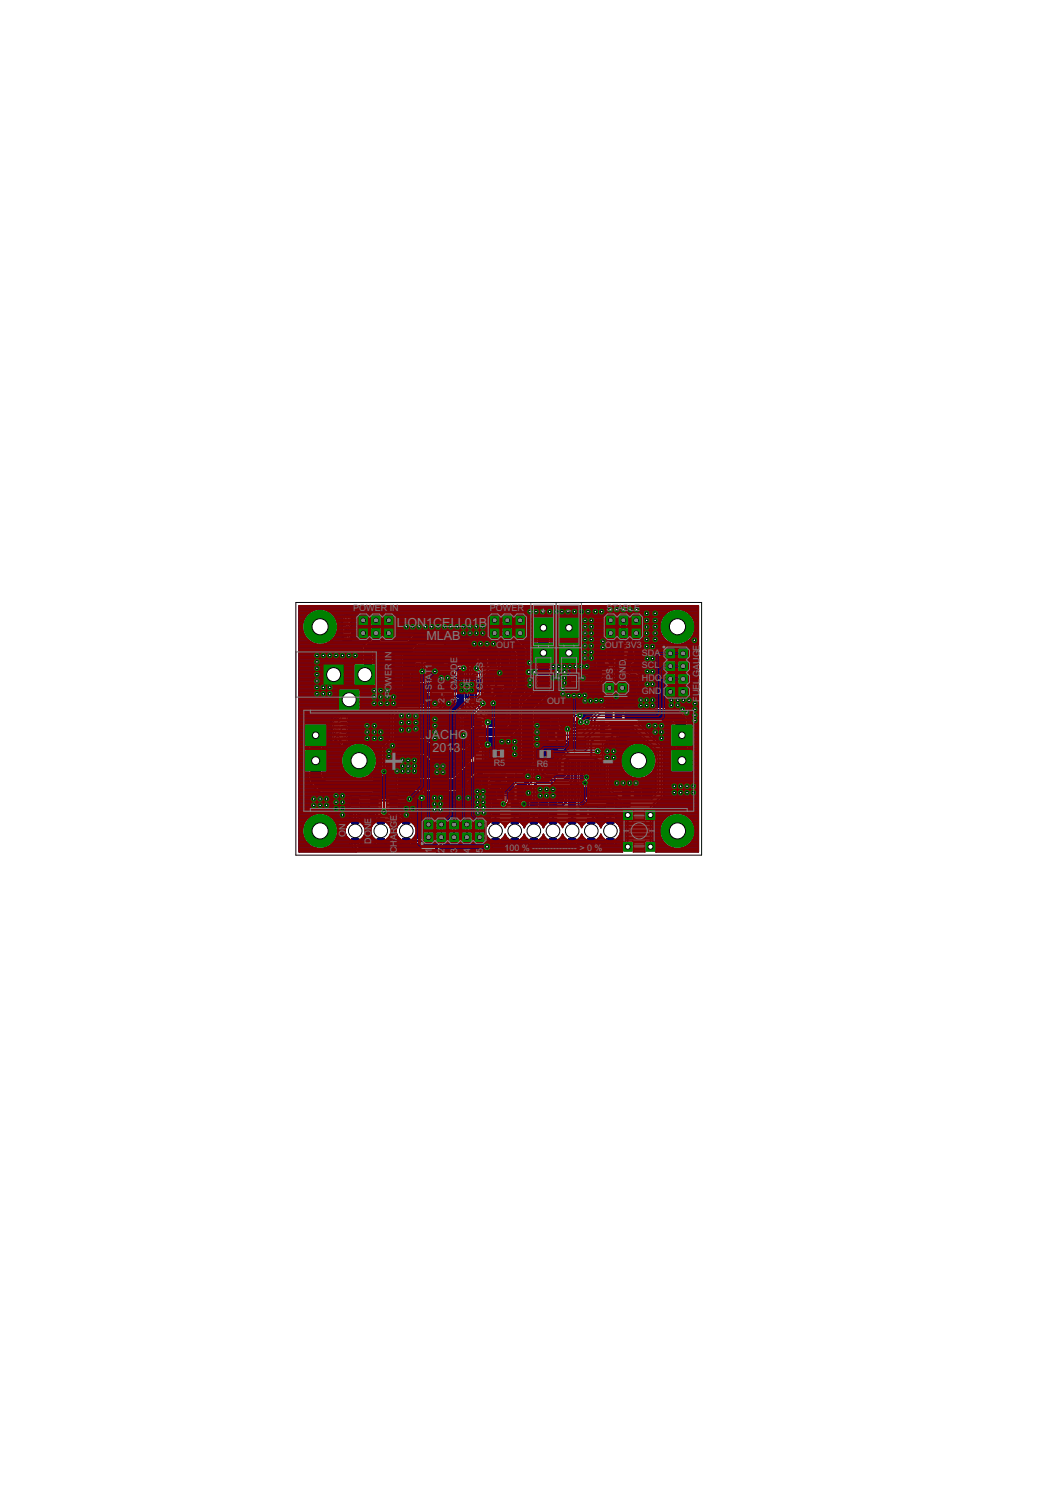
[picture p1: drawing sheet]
<svg xmlns="http://www.w3.org/2000/svg" width="210mm" height="297mm" viewBox="0 0 210 297" stroke-linecap="round" stroke-linejoin="round" font-family="sans-serif">
<defs><g id="words">
<g font-size="8" fill="#808080">
<text x="76.3" y="153.9">+</text>
<text x="119.8" y="153.4">-</text>
</g>
<g font-size="2.8" fill="#808080">
<text x="79" y="124.7">LION1CELL01B</text>
<text x="84.8" y="127.2">MLAB</text>
<text x="84.6" y="147">J</text>
<text x="85.9" y="147">AC</text>
<text x="86" y="149.5">201</text>
<text x="89.4" y="147">H</text>
<text x="90.2" y="149.5">3</text>
<text x="91.2" y="147">O</text>
</g>
<g font-size="2" fill="#808080">
<text x="70.3" y="121.5">POWER IN</text>
<text x="97.5" y="121.5">POWER</text>
<text x="120.7" y="121.5">STABLE</text>
<text x="77.9" y="131.5" transform="rotate(-90 77.9 131.5)">I</text>
<text x="77.9" y="131" transform="rotate(-90 77.9 131)">N</text>
<text x="91" y="131.9" transform="rotate(-90 91 131.9)">E</text>
<text x="98.7" y="128.9">OUT</text>
<text x="120.3" y="129">O</text>
<text x="121.7" y="129">UT</text>
<text x="124.5" y="129">3V3</text>
<text x="127.7" y="130.4">SDA</text>
<text x="77.9" y="137.6" transform="rotate(-90 77.9 137.6)">O</text>
<text x="77.9" y="136.2" transform="rotate(-90 77.9 136.2)">W</text>
<text x="77.9" y="134.4" transform="rotate(-90 77.9 134.4)">E</text>
<text x="77.9" y="133.3" transform="rotate(-90 77.9 133.3)">R</text>
<text x="85.9" y="137.4" transform="rotate(-90 85.9 137.4)">S</text>
<text x="85.9" y="136.2" transform="rotate(-90 85.9 136.2)">T</text>
<text x="85.9" y="135.2" transform="rotate(-90 85.9 135.2)">A</text>
<text x="85.9" y="134.1" transform="rotate(-90 85.9 134.1)">T1</text>
<text x="88.4" y="137.4" transform="rotate(-90 88.4 137.4)">P</text>
<text x="88.4" y="136.2" transform="rotate(-90 88.4 136.2)">G</text>
<text x="93.5" y="137.4" transform="rotate(-90 93.5 137.4)">C</text>
<text x="93.5" y="136.1" transform="rotate(-90 93.5 136.1)">E</text>
<text x="96.1" y="137.4" transform="rotate(-90 96.1 137.4)">C</text>
<text x="96.1" y="136.1" transform="rotate(-90 96.1 136.1)">E</text>
<text x="96.1" y="134.9" transform="rotate(-90 96.1 134.9)">L</text>
<text x="96.1" y="133.9" transform="rotate(-90 96.1 133.9)">L</text>
<text x="96.1" y="132.9" transform="rotate(-90 96.1 132.9)">S</text>
<text x="121.9" y="135.3" transform="rotate(-90 121.9 135.3)">P</text>
<text x="121.9" y="134.1" transform="rotate(-90 121.9 134.1)">S</text>
<text x="124.5" y="135.3" transform="rotate(-90 124.5 135.3)">G</text>
<text x="124.5" y="133.9" transform="rotate(-90 124.5 133.9)">N</text>
<text x="124.5" y="132.6" transform="rotate(-90 124.5 132.6)">D</text>
<text x="127.7" y="133">SCL</text>
<text x="127.7" y="135.5">HD</text>
<text x="130.3" y="135.5">Q</text>
<text x="77.9" y="138.8" transform="rotate(-90 77.9 138.8)">P</text>
<text x="85.9" y="139.9" transform="rotate(-90 85.9 139.9)">1</text>
<text x="85.9" y="138.4" transform="rotate(-90 85.9 138.4)">-</text>
<text x="88.4" y="139.9" transform="rotate(-90 88.4 139.9)">2</text>
<text x="88.4" y="138.4" transform="rotate(-90 88.4 138.4)">-</text>
<text x="91" y="139.9" transform="rotate(-90 91 139.9)">3</text>
<text x="91" y="138.4" transform="rotate(-90 91 138.4)">- CMOD</text>
<text x="93.5" y="139.9" transform="rotate(-90 93.5 139.9)">4</text>
<text x="93.5" y="138.4" transform="rotate(-90 93.5 138.4)">-</text>
<text x="96.1" y="139.9" transform="rotate(-90 96.1 139.9)">5</text>
<text x="96.1" y="138.4" transform="rotate(-90 96.1 138.4)">-</text>
<text x="108.8" y="140.2">OUT</text>
<text x="127.7" y="138.1">GN</text>
<text x="130.4" y="138.1">D</text>
<text x="139.1" y="139.6" transform="rotate(-90 139.1 139.6)">FUEL GAUGE</text>
<text x="98.2" y="152.4">R5</text>
<text x="106.8" y="152.5">R6</text>
<text x="68.8" y="166.6" transform="rotate(-90 68.8 166.6)">ON</text>
<text x="73.8" y="167.9" transform="rotate(-90 73.8 167.9)">D</text>
<text x="73.8" y="166.6" transform="rotate(-90 73.8 166.6)">ONE</text>
<text x="78.9" y="167.2" transform="rotate(-90 78.9 167.2)">ARG</text>
<text x="78.9" y="163.3" transform="rotate(-90 78.9 163.3)">E</text>
<text x="78.9" y="169.8" transform="rotate(-90 78.9 169.8)">C</text>
<text x="78.9" y="168.5" transform="rotate(-90 78.9 168.5)">H</text>
<text x="85.9" y="169.8" transform="rotate(-90 85.9 169.8)">1</text>
<text x="88.4" y="169.8" transform="rotate(-90 88.4 169.8)">2</text>
<text x="91" y="169.8" transform="rotate(-90 91 169.8)">3</text>
<text x="93.5" y="169.8" transform="rotate(-90 93.5 169.8)">4</text>
<text x="96.1" y="169.8" transform="rotate(-90 96.1 169.8)">5</text>
<text x="100.3" y="169.2">100 % --------------- &gt; 0 %</text>
</g>
</g></defs>
<g fill="none" stroke="#000080" stroke-width=".2">
<path d="M68.5 126.3h1.2l-.4 .4 .4 .3h-1.2M68.5 125.1v.8h1.2M68.5 123l.2-.2 .4 .2 .4-.2 .2 .2v.5h-1.2zM68.5 123.9h.8l.4 .4-.4 .4h-.8M69.1 123v.5M69.1 123.9v.8M66.3 144.1v.8M66.3 146.4v.8l.8-.8 .4 .2v.4l-.2 .2M66.3 144.5h1.2l-.4 .4M66.9 143.1l-.2-.2-.4 .2v.4l.2 .2M66.9 143.1l.2-.2 .4 .2v.4l-.2 .2M66.9 143.1v.2"/>
<path d="M67.3 145.2h-.8l-.2 .3v.3l.2 .2M67.3 145.2l.2 .3v.3l-.2 .2h-.8M67.3 145.2l-.8 .8M67.9 146.1h.7l.4 .4-.4 .4h-.7M67.9 144.5h1.1M67.9 143.8h1.1M68.1 142.6h.7l.2 .2v.4l-.2 .2h-.7l-.2-.2v-.4zM68.1 144.9l-.2 .2v.4l.2 .2h.7l.2-.2v-.4l-.2-.2M68.4 143.8v.7M68.4 146.1v.8M69 147.5h-.9l-.2 .2 .2 .4M69 147.3v.4"/>
</g>
<g fill="#000080" stroke="#000080" stroke-width=".2">
<path d="M93 134.6l.3 .1v.6l-.2 .1-.1-.1z" fill-rule="evenodd"/>
<path d="M93.5 134.6l.3 .1v.6l-.2 .1-.1-.1z" fill-rule="evenodd"/>
<path d="M94 134.6l.3 .1v.6l-.2 .1-.1-.1z" fill-rule="evenodd"/>
<path d="M94.5 134.6l.3 .1v.6l-.2 .1-.1-.1z" fill-rule="evenodd"/>
<path d="M92.5 134.6l.3 .1v.6l-.2 .1-.1-.1z" fill-rule="evenodd"/>
<path d="M92 134.6l.3 .1v.6l-.2 .1-.1-.1z" fill-rule="evenodd"/>
<path d="M91.5 134.6l.3 .1v.6l-.2 .1-.1-.1z" fill-rule="evenodd"/>
<path d="M91 134.6l.3 .1v.6l-.2 .1-.1-.1z" fill-rule="evenodd"/>
<path d="M91 138.1l.3 .1v.6l-.2 .1-.1-.1z" fill-rule="evenodd"/>
<path d="M91.5 138.1l.3 .1v.6l-.2 .1-.1-.1z" fill-rule="evenodd"/>
<path d="M92 138.1l.3 .1v.6l-.2 .1-.1-.1z" fill-rule="evenodd"/>
<path d="M92.5 138.1l.3 .1v.6l-.2 .1-.1-.1z" fill-rule="evenodd"/>
<path d="M93 138.1l.3 .1v.6l-.2 .1-.1-.1z" fill-rule="evenodd"/>
<path d="M93.5 138.1l.3 .1v.6l-.2 .1-.1-.1z" fill-rule="evenodd"/>
<path d="M94 138.1l.3 .1v.6l-.2 .1-.1-.1z" fill-rule="evenodd"/>
<path d="M94.5 138.1l.3 .1v.6l-.2 .1-.1-.1z" fill-rule="evenodd"/>
<path d="M90.3 135.9l.6-.1 .2 .2-.2 .1h-.5z" fill-rule="evenodd"/>
<path d="M90.3 137.4h.6l.2 .1-.2 .1h-.5z" fill-rule="evenodd"/>
<path d="M94.7 137.4h.7l.1 .1-.1 .1h-.6z" fill-rule="evenodd"/>
<path d="M94.7 135.9l.7-.1 .1 .2-.1 .1h-.6z" fill-rule="evenodd"/>
<circle cx="121.6" cy="132.9" r=".15"/>
<circle cx="122.1" cy="132.9" r=".15"/>
<circle cx="122.6" cy="132.9" r=".15"/>
<circle cx="122.6" cy="133.4" r=".15"/>
<circle cx="121.6" cy="133.4" r=".15"/>
<circle cx="123.1" cy="132.9" r=".15"/>
<circle cx="123.1" cy="133.4" r=".15"/>
<circle cx="122.1" cy="133.4" r=".15"/>
</g>
<g fill="#000080" stroke="#000080" stroke-width=".2">
<path d="M91.4 135.7h3v2.1h-3z"/>
<path d="M94.4 136.6h.5v.3h-.5z"/>
<path d="M90.9 136.6h.5v.3h-.5z"/>
<path d="M90.2 136.3h1.2v.3h-1.2z"/>
<path d="M90.2 136.9h1.2v.3h-1.2z"/>
<path d="M94.4 136.9h1.1v.3h-1.1z"/>
<path d="M94.4 136.3h1.1v.3h-1.1z"/>
<path d="M79.1 137h5.5v3h-5.5z"/>
<path d="M79.1 147h5.5v3h-5.5z"/>
<path d="M90.3 126.6h2.6v1.3h-2.6z"/>
<path d="M90.3 130.7h2.6v1.3h-2.6z"/>
<path d="M89.4 141.1h1.3v1.5h-1.3z"/>
<path d="M91.3 141.1h1.3v1.5h-1.3z"/>
<path d="M99 141.2h1.3v1.5h-1.3z"/>
<path d="M97.1 141.2h1.3v1.5h-1.3z"/>
<path d="M69.9 160.5h1.5v1.3h-1.5z"/>
<path d="M69.9 158.6h1.5v1.3h-1.5z"/>
<path d="M73.7 160.5h1.5v1.3h-1.5z"/>
<path d="M73.7 158.6h1.5v1.3h-1.5z"/>
<path d="M77.6 160.5h1.4v1.3h-1.4z"/>
<path d="M77.6 158.6h1.4v1.3h-1.4z"/>
<path d="M100.4 133.2h1.5v1.4h-1.5z"/>
<path d="M100.4 135.1h1.5v1.4h-1.5z"/>
<path d="M98.3 136.7h1.3v1.4h-1.3z"/>
<path d="M96.4 136.7h1.3v1.4h-1.3z"/>
<path d="M99.8 128.8h1.4v1.3h-1.4z"/>
<path d="M99.8 130.7h1.4v1.3h-1.4z"/>
<path d="M97.2 128.8h1.5v1.3h-1.5z"/>
<path d="M97.2 130.7h1.5v1.3h-1.5z"/>
<path d="M80.2 130.3h2.4v2.4h-2.4z"/>
<path d="M75.8 130.3h2.4v2.4h-2.4z"/>
<path d="M69.9 166.8h1.5v1.1h-1.5z"/>
<path d="M69.9 162.8h1.5v1.1h-1.5z"/>
<path d="M75 166.8h1.5v1.1h-1.5z"/>
<path d="M75 162.8h1.5v1.1h-1.5z"/>
<path d="M80.1 166.8h1.5v1.1h-1.5z"/>
<path d="M80.1 162.8h1.5v1.1h-1.5z"/>
<path d="M95.3 130.7h1.5v1.3h-1.5z"/>
<path d="M95.3 128.8h1.5v1.3h-1.5z"/>
<path d="M93.4 130.7h1.5v1.3h-1.5z"/>
<path d="M93.4 128.8h1.5v1.3h-1.5z"/>
<path d="M97 134.7h1.3v1.5h-1.3z"/>
<path d="M98.9 134.7h1.3v1.5h-1.3z"/>
<path d="M94.4 143h1.4v1.5h-1.4z"/>
<path d="M92.5 143h1.4v1.5h-1.4z"/>
<path d="M89.7 145h1.3v2.6h-1.3z"/>
<path d="M93.8 145h1.3v2.6h-1.3z"/>
<path d="M119.4 143.5h.9v.4h-.9z"/>
<path d="M119.4 144.2h.9v.3h-.9z"/>
<path d="M119.4 144.8h.9v.4h-.9z"/>
<path d="M119.4 145.5h.9v.3h-.9z"/>
<path d="M119.4 146.1h.9v.4h-.9z"/>
<path d="M119.4 146.8h.9v.3h-.9z"/>
<path d="M119.4 147.4h.9v.4h-.9z"/>
<path d="M113.7 147.4h.9v.4h-.9z"/>
<path d="M113.7 146.8h.9v.3h-.9z"/>
<path d="M113.7 146.1h.9v.4h-.9z"/>
<path d="M113.7 145.5h.9v.3h-.9z"/>
<path d="M113.7 144.8h.9v.4h-.9z"/>
<path d="M113.7 144.2h.9v.3h-.9z"/>
<path d="M113.7 143.5h.9v.4h-.9z"/>
<path d="M118.6 156.6h.6v2h-.6z"/>
<path d="M117.4 156.6h.5v2h-.5z"/>
<path d="M116.1 156.6h.5v2h-.5z"/>
<path d="M114.8 156.6h.6v2h-.6z"/>
<path d="M113.6 156.6h.5v2h-.5z"/>
<path d="M112.3 156.6h.5v2h-.5z"/>
<path d="M111 156.6h.6v2h-.6z"/>
<path d="M111 151.7h.6v2h-.6z"/>
<path d="M112.3 151.7h.5v2h-.5z"/>
<path d="M113.6 151.7h.5v2h-.5z"/>
<path d="M114.8 151.7h.6v2h-.6z"/>
<path d="M116.1 151.7h.5v2h-.5z"/>
<path d="M117.4 151.7h.5v2h-.5z"/>
<path d="M118.6 151.7h.6v2h-.6z"/>
<path d="M121.1 146.8h1.3v1.5h-1.3z"/>
<path d="M123 146.8h1.3v1.5h-1.3z"/>
<path d="M121.8 144.9h1.3v1.5h-1.3z"/>
<path d="M123.7 144.9h1.3v1.5h-1.3z"/>
<path d="M123.9 159.3h1.5v1.3h-1.5z"/>
<path d="M123.9 157.4h1.5v1.3h-1.5z"/>
<path d="M126.2 157h1.3v1.4h-1.3z"/>
<path d="M128.1 157h1.3v1.4h-1.3z"/>
<path d="M124.4 141.4h1.8v1.6h-1.8z"/>
<path d="M124.4 138.5h1.8v1.6h-1.8z"/>
<path d="M122.4 141.4h1.3v1.5h-1.3z"/>
<path d="M120.5 141.4h1.3v1.5h-1.3z"/>
<path d="M122.4 139.4h1.3v1.5h-1.3z"/>
<path d="M120.5 139.4h1.3v1.5h-1.3z"/>
<path d="M111 147.4h1.3v1.5h-1.3z"/>
<path d="M109.1 147.4h1.3v1.5h-1.3z"/>
<path d="M109.7 143h1.3v1.5h-1.3z"/>
<path d="M107.8 143h1.3v1.5h-1.3z"/>
<path d="M111 145.5h1.3v1.5h-1.3z"/>
<path d="M109.1 145.5h1.3v1.5h-1.3z"/>
<path d="M120.7 162.8h1.5v1.1h-1.5z"/>
<path d="M120.7 166.8h1.5v1.1h-1.5z"/>
<path d="M116.9 162.8h1.5v1.1h-1.5z"/>
<path d="M116.9 166.8h1.5v1.1h-1.5z"/>
<path d="M113.1 162.8h1.5v1.1h-1.5z"/>
<path d="M113.1 166.8h1.5v1.1h-1.5z"/>
<path d="M109.3 162.8h1.5v1.1h-1.5z"/>
<path d="M109.3 166.8h1.5v1.1h-1.5z"/>
<path d="M105.5 162.8h1.5v1.1h-1.5z"/>
<path d="M105.5 166.8h1.5v1.1h-1.5z"/>
<path d="M120.7 159.3h1.5v1.3h-1.5z"/>
<path d="M120.7 161.2h1.5v1.3h-1.5z"/>
<path d="M115.4 160.8h1.3v1.4h-1.3z"/>
<path d="M117.3 160.8h1.3v1.4h-1.3z"/>
<path d="M113.1 159.3h1.5v1.3h-1.5z"/>
<path d="M113.1 161.2h1.5v1.3h-1.5z"/>
<path d="M109.3 159.3h1.5v1.3h-1.5z"/>
<path d="M109.3 161.2h1.5v1.3h-1.5z"/>
<path d="M105.5 159.3h1.5v1.3h-1.5z"/>
<path d="M105.5 161.2h1.5v1.3h-1.5z"/>
<path d="M106.7 149.8h1.5v1.3h-1.5z"/>
<path d="M106.7 151.6h1.5v1.4h-1.5z"/>
<path d="M95 152.8h1v1.4h-1z"/>
<path d="M94.1 155h1v1.4h-1z"/>
<path d="M95.9 155h1.1v1.4h-1.1z"/>
<path d="M74.3 154.5h1.9v3.1h-1.9z"/>
<path d="M79.2 154.5h2v3.1h-2z"/>
<path d="M99.7 154.5h.8v.2h-.8z"/>
<path d="M99.7 155.1h.8v.3h-.8z"/>
<path d="M99.7 155.7h.8v.3h-.8z"/>
<path d="M97.6 155.7h.8v.3h-.8z"/>
<path d="M97.6 155.1h.8v.3h-.8z"/>
<path d="M97.6 154.5h.8v.2h-.8z"/>
<path d="M98.6 154.5h1v1.6h-1z"/>
<path d="M101 155.8h1.3v1.5h-1.3z"/>
<path d="M102.9 155.8h1.3v1.5h-1.3z"/>
<path d="M101 154h1.3v1.5h-1.3z"/>
<path d="M102.8 154h1.4v1.5h-1.4z"/>
<path d="M98.9 157.3h1.3v1.5h-1.3z"/>
<path d="M97 157.3h1.4v1.5h-1.4z"/>
<path d="M101 157.5h1.3v1.5h-1.3z"/>
<path d="M102.9 157.5h1.3v1.5h-1.3z"/>
<path d="M84.8 126.2h3.4v1.9h-3.4z"/>
<path d="M84.8 130.1h3.4v1.9h-3.4z"/>
<path d="M80.2 134h1.4v1.8h-1.4z"/>
<path d="M76.8 134h1.4v1.8h-1.4z"/>
<path d="M120.8 128.1h.7v3.3h-.7z"/>
<path d="M123.5 128.1h.6v3.3h-.6z"/>
<path d="M121.5 130.8h.5v.6h-.5z"/>
<path d="M121.5 128.1h.5v.7h-.5z"/>
<path d="M123 128.1h.5v.7h-.5z"/>
<path d="M123 130.8h.5v.6h-.5z"/>
<path d="M118.7 129.6h1.5v1.3h-1.5z"/>
<path d="M118.7 131.5h1.5v1.3h-1.5z"/>
<path d="M125.9 132h1.3v1.5h-1.3z"/>
<path d="M124 132h1.3v1.5h-1.3z"/>
<path d="M126.7 130h1.3v1.4h-1.3z"/>
<path d="M124.8 130h1.3v1.4h-1.3z"/>
<path d="M126.7 128h1.3v1.5h-1.3z"/>
<path d="M124.8 128h1.3v1.5h-1.3z"/>
<path d="M125.4 135.6h1v1.1h-1z"/>
<path d="M127.1 135.6h1v1.1h-1z"/>
<path d="M127.1 137h1v1.1h-1z"/>
<path d="M125.4 137h1v1.1h-1z"/>
<path d="M89.4 149.5h3.2v1.7h-3.2z"/>
<path d="M89.4 155.1h3.2v1.7h-3.2z"/>
<path d="M117.1 137.3h2.6v1.3h-2.6z"/>
<path d="M117.1 133.2h2.6v1.3h-2.6z"/>
<path d="M125.4 134.2h1v1.1h-1z"/>
<path d="M127.1 134.2h1v1.1h-1z"/>
<path d="M101.7 159.3h1.5v1.3h-1.5z"/>
<path d="M101.7 161.2h1.5v1.3h-1.5z"/>
<path d="M97.9 159.3h1.5v1.3h-1.5z"/>
<path d="M97.9 161.2h1.5v1.3h-1.5z"/>
<path d="M101.7 162.8h1.4v1.1h-1.4z"/>
<path d="M101.7 166.8h1.4v1.1h-1.4z"/>
<path d="M97.9 162.8h1.4v1.1h-1.4z"/>
<path d="M97.9 166.8h1.4v1.1h-1.4z"/>
<path d="M113.8 134h1.1v1.4h-1.1z"/>
<path d="M112.9 136.2h1v1.4h-1z"/>
<path d="M114.8 136.2h1v1.4h-1z"/>
<path d="M83.2 150.9h1.7v1.8h-1.7z"/>
<path d="M83.2 155h1.7v1.8h-1.7z"/>
</g>
<path d="M86.5 131.1l.3 .3h7.3M91.6 131.4h.1" fill="none" stroke="#000080" stroke-width="1.3"/>
<g fill="none" stroke="#000080" stroke-width=".32">
<path d="M59.5 131.4h12.6M59.5 131.1h12.6M59.5 138.5h7.8M59.5 137.4h7.8M59.5 135.5h4.8M59.5 122.6h1.3M59.5 128.6h12.7M59.5 130.3h12.6M59.5 135.7h4.8M59.5 132.5h4.8M59.5 130h12.6M59.5 133h4.8"/>
<path d="M59.5 134.4h10.9M59.5 139h7.8M59.5 137.9h7.8M59.5 136.3h10.9M59.5 136.8h19.3M59.5 133.8h4.8M59.5 124.5h.7M59.5 131.6h12.6M59.5 126.4h1.1M59.5 125.9h.9M59.5 127.8h2.5M59.5 130.6h12.6"/>
<path d="M59.5 128.9h12.6M59.5 138.7h7.8M59.5 139.8h7.8M59.5 139.6h7.8M59.5 139.3h7.8M59.5 138.2h7.8M59.5 137.6h7.8M59.5 137.1h7.9M59.5 136.5h20.4M59.5 136h4.8M59.5 135.2h4.8M59.5 134.9h4.8"/>
<path d="M59.5 134.6h4.8M59.5 134.1h6.7M59.5 133.6h4.8M59.5 133.3h4.8M59.5 132.7h4.8M59.5 132.2h4.9M59.5 131.9h12.6M59.5 130.8h12.6M59.5 129.7h12.6M59.5 129.5h12.6M59.5 129.2h12.6M59.5 128.4h12.9"/>
<path d="M59.5 128.1h3.2M59.5 127.6h2.1M59.5 127.3h1.8M59.5 127h1.5M59.5 126.7h1.3M59.5 126.2h1M59.5 125.6h.8M59.5 125.4h.7M59.5 125.1h.7M59.5 124.8h.7M59.5 124.3h.7M59.5 124h.7"/>
<path d="M59.5 123.7h.8M59.5 123.5h.9M59.5 123.2h1M59.5 122.9h1.1M59.5 122.4h1.5M59.5 122.1h1.8M59.5 121.8h2.1M59.5 121.5h2.6M59.5 121.3h3.3M59.5 121h79.4M59.5 120.7h79.4M60.2 124.2a3.6 3.6 0 0 0 3.5 4.1 3.6 3.6 0 0 0 3.5-4.1"/>
<path d="M60.2 124.2a3.6 3.6 0 0 1 3.5-3.1 3.6 3.6 0 0 1 3.5 3.1M64.3 134.4l.1 1.9M64.3 132.2v1.9h4.1v-1.9M64.3 132.2h1.9v4.1M64.5 121.3h69.4M64.6 128.1h8M65.3 121.5h67.9M65.3 127.8h7.6M65.8 121.8h66.9M65.8 127.6h7.4M66.1 122.1h66.3M66.1 127.3h2.1"/>
<path d="M66.2 135.5h.3M66.2 135.7h.3M66.2 132.5h.3M66.2 133h.3M66.2 133.8h.3M66.2 136h.3M66.2 135.2h.3M66.2 134.9h.3M66.2 134.6h.3M66.2 133.6h.3M66.2 133.3h.3M66.2 132.7h.3"/>
<path d="M66.2 132.2h.3M66.3 122.4h7.5M66.4 127h1.7M66.5 134.1h3.9M66.6 122.6h1.7M66.6 126.7h1.7M66.7 126.4h1.5M66.7 122.9h1.4M66.9 123.2h1.2M66.9 126.2h1.2M67 125.9h1.1M67 123.5h1.1"/>
<path d="M67.1 123.7h1.1M67.1 125.6h1M67.2 125.4h.9M67.2 124h.9M67.2 124.5h.9M67.2 125.1h.9M67.2 124.8h.9M67.2 124.3h1.1M67.4 137h4.1l.2 .2v4l-.2 .2h-4.1l-.1-.2v-4zM68.1 124.6v1.8l.2 .2h.6l-.6 .1-.2 .2v.3l.2 .2h1.5M68.3 122.6l.2-.2h1.1l.2 .2M68.3 122.6h.1"/>
<path d="M68.3 122.6l-.2 .2v1.3l.6 .3h-.4l-.2 .2M68.4 132.2h-1.9v4.1M68.4 132.2h.1M68.4 132.2h2M68.4 135.5h2M68.4 135.7h2M68.4 132.5h2M68.4 133h2M68.4 134.4v1.7l-.1 .2M68.4 133.8h2M68.4 136h2M68.4 135.2h2"/>
<path d="M68.4 134.9h2M68.4 134.6h2M68.4 133.6h2M68.4 133.3h2M68.4 132.7h2M68.8 125.4h2.5M68.8 125.1h2.5M69.6 124.9h.1M69.6 124.9l-.2 .2h-.6v.4h1l.2 .2v.7l-.2 .3M69.7 124.8h4M69.8 126.7h.1M69.8 122.6l.2 .2v.9l-.3 .2 .3 .3v.3l-.4 .4"/>
<path d="M69.8 126.7l.2 .2v.3l-.2 .2M69.8 124.7h.1M69.8 122.6h.1M69.8 127.4h.1M69.8 122.6h1.5M69.8 126.7h1.5M69.8 124h1.5M69.9 125.6h1.4M69.9 124.5h3.8M69.9 127.3h3.8M70 126.4h1.3M70 123.7h1.3"/>
<path d="M70 125.9h2.2M70 127h3.7M70 126.2h1.3M70 124.3h1.3M70 123.5h2.2M70 123.2h1.3M70 122.9h1.3M70.4 132.2v4l.1 .2h4.1l.2-.2v-4M71.3 125.1v.8h1.9v-.8M71.4 122.5l-.1 .9h1.9v-.9l-.9-.1v2l.9-.1v-.8h-1.9l.1 .9M71.4 124.4h.1M71.4 125l-.1 .1"/>
<path d="M71.4 126.9h.1M71.4 125h.8v1.9h-.8M71.4 122.4h.8v2h-.8M71.4 125h.1M71.4 122.4v.1M71.6 137.1h7.2M71.7 138.5h7.1M71.7 137.4h7.1M71.7 139h7.1M71.7 137.9h7.1M71.7 138.7h7.1M71.7 139.8h7.1"/>
<path d="M71.7 139.6h7.1M71.7 139.3h7.1M71.7 138.2h7.1M71.7 137.6h7.1M72.1 128.9v3.1h-1.6l-.1 .2M72.2 122.6h.1M72.2 126.4h.1M72.2 126.7h.1M72.2 126.2h.1M72.2 125.6h.1M72.2 125.4h.1M72.2 125.1h.1"/>
<path d="M72.2 124.3h.1M72.2 124h.1M72.2 123.7h.1M72.2 123.2h.1M72.2 122.9h.1M72.3 125.9h1.4M72.3 123.5h1.4M73.2 127.5l-1 1-.1 .4M73.2 125.1l-.1-.1h-.8v1.9h.9v-.9h-1.9l.1 .9M73.2 122.6h.5M73.2 126.4h.5M73.2 126.7h.5"/>
<path d="M73.2 126.2h.5M73.2 125.6h.5M73.2 125.4h.5M73.2 125.1h.5M73.2 124.3h.5M73.2 124h.5M73.2 123.7h.5M73.2 123.2h.5M73.2 122.9h.5M74.4 131.4h5.5M74.4 131.1h1.2M74.4 130.3h1.2"/>
<path d="M74.4 130h5.6M74.4 131.6h5.5M74.4 130.6h1.2M74.4 131.9h1.2M74.4 130.8h1.2M74.4 129.7h18.9M74.8 136.3h5.1M74.8 135.5h1.8M74.8 135.7h1.8M74.8 132.5h.8M74.8 133h8.7M74.8 134.4h1.8"/>
<path d="M74.8 133.8h5.1M74.8 136h5.1M74.8 135.2h1.8M74.8 134.9h2.5M74.8 134.6h1.8M74.8 134.1h1.8M74.8 133.6h8.4M74.8 133.3h8.5M74.8 132.7h.8M74.8 132.2h.8M75.6 130.3l.2-.2h1v2.7h-1.2M75.6 130.3v1"/>
<path d="M75.6 131.6v1.2M75.8 122.4h24.1M75.9 122.6h.4M75.9 123.2h.4M75.9 122.9h.4M75.9 124.5h23.9M75.9 126.4h.4M75.9 125.9h1.4M75.9 127.3h5.2M75.9 127h5.4M75.9 126.7h.4M75.9 126.2h.4"/>
<path d="M75.9 125.6h.4M75.9 125.4h.4M75.9 125.1h.5M75.9 124.8h23.9M75.9 124.3h.4M75.9 124h.4M75.9 123.7h.4M75.9 123.5h1.4M76.3 125.1v.8h2v-.8l-.1-.1h-.8v1.9h.9v-.9h-2l.1 .9M76.4 122.5l-.1 .9h2v-.9l-.9-.1v2l.9-.1v-.8h-2l.1 .9M76.4 124.4h.1M76.4 125l-.1 .1"/>
<path d="M76.4 126.9h.1M76.5 122.4h.8v2h-.8M76.5 125h.8v1.9h-.8M76.5 122.4l-.1 .1M76.5 125h-.1M76.7 133.9l.6-.1v2.1h-.6l-.1-.9h1.8l-.1 .9h-.6v-2.1l.6 .1 .1 .8h-1.8zM76.8 131.1h.3M76.8 130.3h.3M76.8 132.5h.3M76.8 130.6h.3M76.8 132.7h.3M76.8 132.2h.3"/>
<path d="M76.8 131.9h.3M76.8 130.8h.3M77.3 122.6h.1M77.3 126.4h.1M77.3 126.7h.1M77.3 126.2h.1M77.3 125.6h.1M77.3 125.4h.1M77.3 125.1h.1M77.3 124.3h.1M77.3 124h.1M77.3 123.7h.1"/>
<path d="M77.3 123.2h.1M77.3 122.9h.1M77.3 135.5h.4M77.3 135.7h.4M77.3 134.4h.4M77.3 135.2h.4M77.3 134.6h.4M77.3 134.1h.4M77.4 125.9h20.9M77.4 123.5h20.9M77.7 134.9h2.2M78.3 125.1h19.1"/>
<path d="M78.3 122.6h19.1M78.3 126.4h3.6M78.3 132.7h1.6M78.3 126.7h3.3M78.3 126.2h3.9M78.3 125.6h19.1M78.3 125.4h19.1M78.3 124.3h19.1M78.3 124h19.1M78.3 123.7h19.1M78.3 123.2h19.1M78.3 122.9h19.1"/>
<path d="M78.3 131.1h1.6M78.3 130.3l-.1-.2h-1.1v2.7h1.2M78.3 130.3h1.6M78.3 132.5h1.6M78.3 130.3v1M78.3 131.6v1.2M78.3 130.6h1.6M78.3 132.2h1.6M78.3 131.9h1.6M78.3 130.8h1.6M78.4 135.5h1.5M78.4 135.7h1.5"/>
<path d="M78.4 134.6l1.5 .1M78.4 134.4h1.5M78.4 135.2h1.5M78.4 134.1h1.5M81.9 133.8h1.4M81.9 135.5h8.8M81.9 134.4h8M81.9 135.2h8.8M81.9 134.9h8.5M81.9 134.6h8.2M81.9 134.1h1.5M82.1 129.5l-.4 .1h-7.3v2.4h.2l.2 .2"/>
<path d="M82.1 129.5h11.9M82.4 129.2h10.9M82.7 128.9h10.6M82.7 133l.2-.2v-.7h.6v.9M82.7 130h1.8M82.8 130h-2.7l-.2 .2v2.6l.2 .2M82.9 132.5h.6M82.9 132.7h.6M82.9 132.2h.6M83.2 128.4h1.4M83.5 133a.77 .77 0 0 0-.2 .8 .77 .77 0 0 0 .5 .5M84.5 133v-.9l.2 .2h4.3l.8 .8h-2.6a.78 .78 0 0 0-1.3 .1 .78 .78 0 0 0 .5 1.1"/>
<path d="M84.5 133a.78 .78 0 0 1-.3 1.3M84.5 132.5h4.6M84.5 133h1.5M84.5 132.7h4.9M84.5 132.2h.1M84.5 130l.2-.2h3.7l.1 .2M84.5 130h.1M84.6 134.1h1.4M84.7 133.3h1.2M84.7 125.9l-.1 .1h-2.1l-.4 .2-1.1 1.2h-5.1v-4.9l-.1-.2h-1.9l-.2 .2v4.9l-.5 .1M84.7 133.8h1.1M84.8 133.6h1"/>
<path d="M84.9 138.5h3M84.9 139h2.8M84.9 138.7h2.8M84.9 139.8h2.8M84.9 139.6h2.8M84.9 139.3h2.8M84.9 138.2h3.3M86.5 133.6h3.2l1.4 1.4M86.7 134.3l.5-.3h2.3l1.2 1.2M87 133h2.7M87.1 134.1h2.5M87.2 131l-.1 .1 .1-.2 .3 .3-.2 .2h-.5"/>
<path d="M87.7 138.7v1.3l-.6 .5h-8l-1.5 1.5v4.9l-1.7 1.7M88.4 125.9l.1 .2v2.2l-.1 .1-5.2-.1-1.1 1.2M88.4 128.4h12.6M88.5 130v.4h10.3l.2 .2v1.5l-.2 .2h-1.1l-.2 .2h1.3M88.5 130.3h14.1M88.5 130h4.8M88.5 126.4h8.9M88.5 127.8h1.7M88.5 128.1h12.2M88.5 127.6h1.7M88.5 127.3h3M88.5 127h1.7"/>
<path d="M88.5 126.7h1.7M88.5 126.2h8.9M88.6 139.8h3.6M88.6 139.6h3.6M88.6 139.3h3.6M89.7 131.7h.6M90.3 126.4l-.1 .2v.5h2.8v-.5l-.1-.2M90.7 135.2v.3l-8.8 .1v-1.7l-.2-.2h-1.6l-.2 .2v2.8h-.9l-.2 .2v3.2l.2 .2h5.7l.2-.2v-2.1h3.5l-.7 .7M90.7 135.2h.1M91.5 126.4v1.6h-1.2l-.1-.6h2.8v.5l-1.2 .1v-1.6M91.5 127.8h.3M91.5 127.6h.3"/>
<path d="M91.5 127h.3M91.5 126.7h.3M91.5 139l-.2 .2h-.3l-.2-.2h-2l-.2 .2v1.2l-1 1.1h-8.1l-.9 1v4.8l-1.7 1.7v4a.71 .71 0 0 1 .2 .8 .71 .71 0 0 1-.6 .4l.1 1.6-.1 2-.1 .1h-2.3l-.2-.1M91.5 139h.1M91.5 139l.1 .1M91.6 139h.1M91.7 138.5h.5M91.7 138.7l-.1 .4M91.7 138.5h.1M91.8 127.3h8.1M91.8 139h.2M91.8 139l-.2 .1"/>
<path d="M91.9 138.9l-.1 .1M91.9 138.9h.1M91.9 138.9v.1M91.9 139l.2 .1M92.1 139.1h.1M92.1 139h.1M92.1 138.5v.6M92.1 138.7h.1M92.2 139.1h.1M92.2 139.1v1.7h-1l-.2 .1v1.8l.2 .2h.3v3.2M92.2 131l.9 .9M92.2 132.9l.4 .4"/>
<path d="M92.6 138.5v3l-.4 .3M93 127.8h7.4M93 127.6h7.2M93 127h6.8M93 126.7h4.4M93.1 131.6v3.4M93.1 138.5v1.9l1.7 1.6v1.7h.3M93.3 130.4h.1M93.4 128.7l-.1 .6h1.8v-.5l-.2-.1M93.4 130.3l-.1-.7h1.8v.5l-.2 .2M93.6 138.8v1.3l3.4 3.3v.3M94 130h.3"/>
<path d="M94 128.7v1.6M94 128.9h.3M94 129.7h.3M94 129.2h.3M94.1 138.5v1.1l2.5 2.4 1.1-.1M94.3 128.7v1.6M94.3 129.5h1.6M94.6 139.3h1M94.6 138.5h3.5M94.8 132.3v.6M94.8 139.6h.6M95 139h2.7"/>
<path d="M95.1 130h.1M95.1 128.9h.1M95.1 139.8h.2M95.1 129.7h.1M95.1 129.2h.1M95.1 138.9l-.3 .3h-.2v.2l.7 .7v-.3l.3-.5M95.1 135.5h.1M95.1 138.9v.1M95.1 138.9h2.6v.4a.78 .78 0 0 0-.1 1.2 .78 .78 0 0 0 1.2-.1M95.1 135.5l-.2 .2h.5l.3 .3M95.1 135.7v.3M95.1 136h.6"/>
<path d="M95.3 128.7l-.1 .6h1.8v-.5l-.2-.1M95.3 130.3l-.1-.7h1.8v.5l-.2 .2M95.5 135.5h1.2M95.5 135.7h1.2M95.6 139.3l.3-.1 .6 .1M95.7 136l.1 .7M95.7 136v.1M95.7 136h.1M95.7 136h1M95.7 135.2h1M95.8 136.7v.1M95.8 136.3h.9"/>
<path d="M95.8 136.8h.3M95.8 136.5h.3M95.9 128.7v1.6M95.9 130h.3M95.9 128.9h.3M95.9 129.7h.3M95.9 129.2h.3M96 134.9h.7M96.1 131.4v.3l-.7 .6h-1.3l-.5 .5v2.2M96.1 139.9l-.8 .8M96.2 128.7v1.6M96.2 129.5h1.6"/>
<path d="M96.3 134.6h.4M96.5 139.3h1.2M96.5 139.3a.81 .81 0 0 1 .2 1.1M96.6 134.4h3.6M96.7 139.6h.8M96.8 139.8h.6M96.8 134.1h3.4M97 130h.1M97 128.9h.1M97 129.7h.1M97 129.2h.1M97 137.4l-.1 .1h-1.8"/>
<path d="M97.1 133.8h3.9M97.2 128.7l-.1 .6h1.8v-.5l-.2-.1M97.2 130.3l-.1-.7h1.8v.5l-.2 .2M97.4 133.6h2.8M97.4 125.1l.2-.1h.7v1.9h-.8l-.1-.9h2l-.1 .9h-.8v-1.9h.8l.1 .1M97.4 125.1v.8h2v-.8M97.5 122.5l.8-.1v2h-.8l-.1-.9h2v.8l-.9 .1v-2l.8 .1 .1 .9h-2zM97.8 130h.3M97.8 128.7v1.6M97.8 128.9h.3M97.8 129.7h.3M97.8 129.2h.3"/>
<path d="M98 131.4l-2.7 2.6h-.9l-.3 .2v.8M98.1 128.7v1.6M98.1 129.5h2.3M98.1 138.5v1.4M98.3 122.6h.2M98.3 126.4h.2M98.3 126.7h.2M98.3 126.2h.2M98.3 125.6h.2M98.3 125.4h.2M98.3 125.1h.2M98.3 124.3h.2"/>
<path d="M98.3 124h.2M98.3 123.7h.2M98.3 123.2h.2M98.3 122.9h.2M98.5 125.9h1.3M98.5 123.5h1.3M98.6 135.5h.8M98.6 135.7h.1M98.6 139h2.7M98.6 136.3h.2M98.6 138.7h2.7M98.6 139.3h2.7"/>
<path d="M98.6 136h.1M98.6 135.2h.1M98.6 134.9h.1M98.6 134.6h.2M98.7 132.5l.7-.7v-1.2l.2-.2h1.8l.2 .2v1.5l-.2 .2h-1.2l-1.1 1.1h-1.6l-2.1 2.1h-.3M98.8 134.6h.6v1h-.7l.1 .7M98.8 136.3h.1M98.8 136.3h-.2v-1.7l-.2-.2h-1.5l-.2 .2v1.7h-.5l-.1 .2v.6h-.3v-.3M98.8 138.5h2.5M98.8 139.6h2.5M98.9 130h.7M98.9 128.9h.7"/>
<path d="M98.9 129.7h.7M98.9 129.2h.7M98.9 139.8h2.4M99 132.2h.1M99 130.6h.5M99 131.4h.4M99 131.1h.4M99 131.6h.4M99 131.9h.3M99 130.8h.4M99.2 137.4l-1.1 1.1M99.2 133.3h1"/>
<path d="M99.4 122.6h.4M99.4 126.4h.4M99.4 126.7h.4M99.4 126.2h.4M99.4 125.6h.4M99.4 125.4h.4M99.4 125.1h.4M99.4 124.3h.4M99.4 124h.4M99.4 123.7h.4M99.4 123.2h.4M99.4 122.9h.4"/>
<path d="M99.4 135.2h.3M99.4 134.9h.3M99.4 134.6h.3M99.5 133h3.1M99.7 128.7l-.1 .6h1.8v-.5l1.2 1.2v6.6l-1.2 1.2-.1 .4v5.7l-.6 .6h-3.5a.81 .81 0 0 0 .7-.7 .81 .81 0 0 0-.5-.8h1.1l.2-.2v-1.7l-.2-.2h-1.6l-.1 .2v.4l-.8-.8 .7-.3M99.8 132.7h2.8M99.8 123.2v-.7l.2-.2h1.9l.2 .2v3.7l.4 .5v-.7h2l-.1 .9h-.9v-1.9h.8l.2 .1M99.8 123.2v3.7l.2 .5 1.3 1.3-18.3-.1M99.9 137.9h1.5M99.9 138.2h1.4M99.9 137.6h1.7M100.1 132.5h2.5"/>
<path d="M100.2 137.4h1.7M100.2 134.6h.1M100.2 134.6v-.6h1.8v.6M100.2 134.6h-.5v.7h-1l.1-.7M100.4 134.7h.1M100.4 134.7v.2h1.6l.2 .1v1.6l-.2 .2h-1.2l-.9 .9v.6l-.2 .2h-.9l-.2 .2v.6a.74 .74 0 0 1 .2 1.1M100.4 128.7v1.6M100.4 130h.2M100.4 128.9h.2M100.4 129.7h.2M100.4 129.2h.2M100.5 137.1h1.6"/>
<path d="M100.5 131.4l-1.6 1.5h-1.6l-2.1 2.1h-.6M100.6 128.7v1.6M100.6 129.5h1.5M100.7 136.8h1.7M101 134.4h.3M101 134.6h.3M101 134.1h.3M101 133.6h.3M101 133.3h.3M101.1 135.8h.1M101.1 135.8v-.3l.1 .2-1.7 1.7h-.6M101.3 133.8h1.3"/>
<path d="M101.3 130.2v.1M101.4 130.2v-.6h-1.8l.1 .7M101.4 130.2h-.1M101.4 130h1.2M101.4 128.9h.1M101.4 129.7h.9M101.4 129.2h.4M101.5 132.2h1.1M101.5 130.6h1.1M101.6 131.4h1M101.6 131.1h1M101.6 131.6h1"/>
<path d="M101.6 131.9h1M101.6 130.8h1M102 122.4h21M102 134.6h.6M102 134.6l-.7 .1v-1.6h.7v.7h-1.8l.2-.7h.6v1.6h-.6M102 134.4h.6M102 134.1h.6M102 133.6h.6M102 133.3h.6M102.1 122.6h.4M102.1 123.2h.4M102.1 122.9h.4"/>
<path d="M102.1 124.5h3.8M102.1 125.9h1.3M102.1 134.9h.5M102.1 126.2h.4M102.1 125.6h.4M102.1 125.4h.4M102.1 125.1h.4M102.1 124.8h3.8M102.1 124.3h.4M102.1 124h.4M102.1 123.7h.4M102.1 123.5h1.3"/>
<path d="M102.2 135.5h.4M102.2 135.7h.4M102.2 136.3h.4M102.2 136.5h.4M102.2 136h.4M102.2 135.2h.4M102.3 126.4h.2M102.5 125.1l.1-.1h.8v1.9h-.6l1.9 2 .2 .4v3.6l1.8 .1M102.5 125.1v.8h2v-.8M102.5 122.5l.9-.1v2h-.8l-.1-.9h2l-.1 .8-.9 .1v-2l.9 .1 .1 .9h-2zM102.8 127h3.2M103.1 127.3h3.6"/>
<path d="M103.4 127.6h3.3M103.4 122.6h.1M103.4 126.4h.1M103.4 126.7h.1M103.4 126.2h.1M103.4 125.6h.1M103.4 125.4h.1M103.4 125.1h.1M103.4 124.3h.1M103.4 124h.1M103.4 123.7h.1M103.4 123.2h.1"/>
<path d="M103.4 122.9h.1M103.5 139h1M103.5 125.9h2.4M103.5 139.8h.2M103.5 139.6h.5M103.5 139.3h.7M103.5 123.5h2.4M103.7 127.8h2.3M103.7 138.7h1.1M103.9 128.1h2M104 138.5h1.1M104.2 128.4h1.7"/>
<path d="M104.3 138.2h1M104.5 122.6h16M104.5 126.4h1.4M104.5 126.7h1.4M104.5 126.2h1.4M104.5 125.6h1.4M104.5 125.4h1.4M104.5 125.1h1.4M104.5 124.3h1.4M104.5 124h1.4M104.5 123.7h1.4M104.5 123.2h1.4"/>
<path d="M104.5 122.9h1.4M104.5 128.6h1.4M104.5 137.9h1.1M104.7 128.9h1.2M104.8 137.6h1.1M104.8 129.2h1.1M104.9 131.4h1M104.9 131.1h1M104.9 137.4h1.3M104.9 135.5h1.8M104.9 130.3h1M104.9 135.7h1.8"/>
<path d="M104.9 132.5h1.8M104.9 130h1M104.9 136.3h1.8M104.9 136.8h1.8M104.9 131.6h1M104.9 130.6h1M104.9 137.1h1.5M104.9 136.5h1.8M104.9 136h1.8M104.9 135.2h1.8M104.9 134.9h1.8M104.9 134.6h1.8"/>
<path d="M104.9 132.7h1.8M104.9 132.2h1.8M104.9 131.9h1M104.9 130.8h1M104.9 129.7h1M104.9 129.5h1M105.9 131.9l.2 .2h.6v.9M106.1 122.7l-.2 .2v4l.2 .2h.6v.6h-.6l-.2 .2v4M106.7 133h.1M107.7 139.8h12.5M107.9 139.6h12.3M108.2 139.3h12"/>
<path d="M108.5 139h15.7M108.8 138.7h15.4M109 138.5h8M109.3 138.2l-3 2.9v10.5l-.1 .4h.2v-.5l.2-.2h1.8l.1 .2v1.6l-.3 .1 .6 .7h2l-.1-.1v-2.2M109.3 138.2h7.7M109.4 137.9h8.8M109.5 137.4h3.1M109.5 135.5h4M109.5 135.7h3.8M109.5 132.5h8.9M109.5 133h1M109.5 134.4h.9"/>
<path d="M109.5 136.3h3.1M109.5 136.8h3.1M109.5 133.8h.6M109.5 137.6h3.1M109.5 137.1h3.1M109.5 136.5h3.1M109.5 136h3.2M109.5 135.2h4M109.5 134.9h4M109.5 134.6h4M109.5 134.1h.7M109.5 133.6h.6"/>
<path d="M109.5 133.3h.7M109.5 132.7h8.9M109.5 132.2h8.9M109.5 127.6h14.7M109.5 127.3h14.4M110.1 133.5a.82 .82 0 0 0 .7 1h2.7v1l-.4 .4h-.3l-.2 .2v1.6l.2 .2M110.2 122.7l.1 .2v4l-.1 .2h-.7v.6h.7l.1 .2v4M110.3 127h12.7M110.3 127.8h10.4M110.3 131.4h.8M110.3 131.1h.8M110.3 131.9l-.1 .2h-.7v5.6l-.2 .5"/>
<path d="M110.3 128.6h.8M110.3 130.3h.8M110.3 130h2.8M110.3 124.5h.8M110.3 131.6h.8M110.3 126.4h.8M110.3 125.9h.8M110.3 130.6h.8M110.3 128.9h.8M110.3 131.9h.9M110.3 130.8h.8M110.3 129.7h.8"/>
<path d="M110.3 129.5h.8M110.3 129.2h.8M110.3 128.4h.8M110.3 128.1h.8M110.3 126.7h.8M110.3 126.2h.8M110.3 125.6h.8M110.3 125.4h.8M110.3 125.1h.8M110.3 124.8h2.8M110.3 124.3h.8M110.3 124h.8"/>
<path d="M110.3 123.7h.8M110.3 123.5h.8M110.3 123.2h.8M110.3 122.9h.9M111.1 128v1.8h4.2v-1.8M111.2 122.9l1.9-.1v4.2l-1.9-.1-.1-1.8h4.2l-.1 1.8-1.9 .1v-4.2l1.9 .1M111.2 122.9l-.1 1.8h4.2l-.1-1.8M111.2 131.9l-.1-1.9h4.2l-.1 1.9M111.2 127.9l-.1 .1M111.3 127.8l-.1 .1M113.1 131.4h.2M113.1 131.1h.2"/>
<path d="M113.1 127.8v4.2l-1.9-.1M113.1 128.6h.2M113.1 130.3h.2M113.1 124.5h.2M113.1 131.6h.2M113.1 126.4h.2M113.1 125.9h.2M113.1 130.6h.2M113.1 128.9h.2M113.1 131.9h.2M113.1 130.8h.2M113.1 129.7h.2"/>
<path d="M113.1 129.5h.2M113.1 129.2h.2M113.1 128.4h.2M113.1 128.1h.2M113.1 126.7h.2M113.1 126.2h.2M113.1 125.6h.2M113.1 125.4h.2M113.1 125.1h.2M113.1 124.3h.2M113.1 124h.2M113.1 123.7h.2"/>
<path d="M113.1 123.5h.2M113.1 123.2h.2M113.1 122.9h.2M113.3 127.8v4.2l1.9-.1M113.3 130h5.3M113.3 124.8h9.9M114.2 137.4h.4M114.2 136.8h1v1l-.6-.2M114.2 137.6h.4M114.2 137.1h.4M114.2 136.5h.4M114.6 136.8v-.5h-.4v1.4l-.2 .2"/>
<path d="M114.6 137.6v-.6h1.3v.6M115.1 127.8l.1 .1M115.1 134.5h1.7l.2 .3h2.5l-.6 .6h-3.8zM115.1 135.2h4M115.1 134.9h4.3M115.1 134.6h1.8M115.2 137.4h.2M115.2 137.6h.2M115.2 137.1h.2M115.2 131.9h3.2M115.2 127.9l.1 .1M115.2 122.9h5.3"/>
<path d="M115.3 131.4h3.1M115.3 124.5l7.9 .1v.2l-.3 .2v1.9l.2 .2h.6l.7 .7v.2l-.1-.2h-1.4l-.2 .2v.9l.2 .2h.3v1.4h-.6l-.2 .2M115.3 128.6h5.2M115.3 130.3h4M115.3 131.6h3.1M115.3 126.4h5.2M115.3 125.9h6.1M115.3 130.6h3.3M115.3 128.9h5.2M115.3 130.8h3.3M115.3 129.7h3.3M115.3 129.5h3.3"/>
<path d="M115.3 129.2h5.2M115.3 128.4h5.2M115.3 128.1h5.2M115.3 126.7h5.2M115.3 126.2h5.2M115.3 125.6h5.2M115.3 125.4h5.2M115.3 125.1h5.2M115.3 124.3h5.2M115.3 124h5.2M115.3 123.7h5.2M115.3 123.5h6.1"/>
<path d="M115.3 123.2h5.2M115.9 137.7l-.1 .1M115.9 137.4h1.1M115.9 137.6v.1M115.9 137.6h1.1M115.9 137.1h4.2M115.9 136.5h4.2M117.1 138.7l-.1-.1v-.5h2.8v.5l-.1 .1M118 132.9h.1M118.2 138.5h.3M118.2 137.4h.3M118.2 138.7v-1.5h-1.2v.6h2.8v-.6h-1.3v1.5"/>
<path d="M118.2 138.2h.3M118.2 137.6h.3M118.4 131.3v1.6M118.4 132.9h.1M118.4 132.9h-7.6l-.3 .1-.4 .5M118.5 137.9h1.7M118.7 129.4l-.1 .7h1.8v-.6M118.7 131h.1M118.7 129.4h.6v1.6h-.6M118.7 129.4h.1M119.3 130h.3M119.3 130.6h.3"/>
<path d="M119.3 130.8h.3M119.3 129.7h.3M119.3 129.5h.3M119.5 136h.6M119.6 130.3h.9M119.8 138.5h4.4M119.8 137.4h.3M119.8 138.2h5.3M119.8 137.6h.3M119.8 135.7h1.8v-1.8l-2.3 2.4M120.1 135.5h1.5M120.1 136.3h-4.2v.5"/>
<path d="M120.1 136.8h-4.7v1h.4M120.2 139.3l.2-.2h1.6l.1 .2M120.2 139.3v.7h-.2l-2.5 2.5-.2 .2v.4M120.4 129.5h.1M120.4 129.5l-.8-.1v1.6h.7l.1-.6h-1.8l.1 .6M120.4 135.2h1.2M120.4 130h.1M120.4 130.6h.1M120.4 130.8h.1M120.4 129.7h.1M120.5 131l-5.2 .1M120.5 125.1l.1-.1h.8v1.9h-.9v-.9h2l-.1 .9h-.8v-1.9h.7l.2 .1"/>
<path d="M120.5 125.1v.8h2v-.8M120.5 122.5l.9-.1v2h-.8l-.1-.9h2l-.1 .8-.8 .1v-2l.8 .1 .1 .9h-2zM120.6 134.9h1M120.9 134.6h.7M121.2 134.4h.4M121.4 122.6h.2M121.4 126.4h.2M121.4 126.7h.2M121.4 126.2h.2M121.4 125.6h.2M121.4 125.4h.2M121.4 125.1h.2"/>
<path d="M121.4 124.3h.2M121.4 124h.2M121.4 123.7h.2M121.4 123.2h.2M121.4 122.9h.2M121.5 134.1h.1M121.6 125.9h1.3M121.6 123.5h1.3M121.8 130.3h1.4M121.8 130h1.4M121.8 129.7h1.4M121.8 129.5h1.4"/>
<path d="M121.8 129.2h1.4M122.1 127.8h.8M122.1 139.3v1.7l-.1 .2 1.8-.1 .2 .2v.4l.2-.6 1.9-.1 .6-.2h7.8a6.1 6.1 0 0 1 2.3 2.3v.9h1l.2 .1v4.3l-.2 .2M122.1 139.8h.2M122.1 139.6h.2M122.1 139.3h.2M122.2 130.6h.4M122.2 128.9h.5M122.3 128.6h.4M122.3 137.9h2.8M122.3 128.4h.4M122.3 128.1h.4"/>
<path d="M122.4 137.4h.4M122.4 136.8h1.3M122.4 137.6h.4M122.4 137.1h.4M122.4 136.5h.4M122.4 130.7l-.1 .1-.2-.3h-.3v-1.4h.3l.2-.2v-.9l-.2-.2h-1.4l-.2 .2v3.3l-.1-.2h-1.8l-.2 .2M122.4 130.7h.1M122.5 122.6h.4M122.5 136.3h.3M122.5 126.4h.4M122.5 126.7h.4M122.5 126.2h.4"/>
<path d="M122.5 125.6h.4M122.5 125.4h.4M122.5 125.1h.4M122.5 124.3h.4M122.5 124h.4M122.5 123.7h.4M122.5 123.2h.4M122.5 122.9h.4M122.5 135.7h2.6M122.5 134.4h2.5M122.5 133.8h.5l.4 .4h1.5l.2 .3v2.3M122.5 136h.3"/>
<path d="M122.5 135.2h2.6M122.5 134.9h2.6M122.5 134.6h2.6M122.5 134.1h.8M122.6 133.7l.1-.1 .2 .2M122.6 133.7l-.1 2.5-.1 .2v1.4l-.2 .2h-1.9l-.2-.2v-1.9l.2-.2M122.6 133.6h.1M122.6 133.4v.3M122.9 136l.8-.1v1.9h-.8l-.1-.9h2v.9h-.9v-1.9h.8l.1 .9h-2zM122.9 139.8h.3M122.9 139.6h.3M122.9 139.3h.3"/>
<path d="M123.1 124.6l-.2-.2v-1.9l.2-.2h1.9l.2 .2v1.9l-.2 .2M123.7 137.4h.2M123.7 136.3h.2M123.7 137.6h.2M123.7 137.1h.2M123.7 136.5h.2M123.7 136h.2M123.8 139.3h1.3M123.9 136.8h1.2M123.9 139.8h.3M123.9 139.6h.3M124.3 138.4l-.1 .1"/>
<path d="M124.3 127.8h.1M124.8 137.4h.3M124.8 136.3h.3M124.8 137.6h.3M124.8 137.1h.3M124.8 136.5h.3M124.8 136h.3M124.8 124.8h6.5M125.1 122.4h7M125.1 138.5h.3M125.1 139h.3M125.1 138.7h.3"/>
<path d="M125.1 139.8h.3M125.1 139.6h.3M125.1 136.8v1.4M125.1 135.4h.1M125.1 136.8h.1M125.1 138.2l.2 .2h1.3l.1-.2M125.2 135.4l-2.7 .1M125.2 122.6h.4M125.2 136.8h-.1M125.2 125.9h1.3M125.2 126.2h.4M125.2 125.6h.4"/>
<path d="M125.2 125.4h.4M125.2 125.1h.4M125.2 124.3h.4M125.2 124h.4M125.2 123.7h.4M125.2 123.5h1.3M125.2 123.2h.4M125.2 122.9h.4M125.4 126.4h.2M125.4 138.4v1.9h.8l.1-.1v-.7h-2.1l.1 .8h.8v-1.9h-.8M125.4 139.3h13.5M125.6 125.1l.1-.1h.8v1.9l-.6 .1"/>
<path d="M125.6 125.1v.8h2v-.8M125.6 122.5l.9-.1v2h-.8l-.1-.9h2l-.1 .8-.9 .1v-2l.9 .1 .1 .9h-2zM125.6 132.5h.2M125.6 132.7h.8M125.9 127l.1 .3M125.9 127h6.2M126 127.3h6.4M126 127.3v.4l.4 .2-.1 1.8M126 127.6h6.7M126.2 138.4l.1 .1v.7h-2.1v-.7M126.3 138.5h6.1M126.3 139h12.6"/>
<path d="M126.3 138.7h12.6M126.3 139.8h12.6M126.3 139.6h12.6M126.3 129.7l.1 1.9-.2 .2h.2v1.1h-.6l-.2-.1M126.3 129.7h5.9M126.4 127.8h6.7M126.4 131.6h5.8M126.4 128.6h12.5M126.4 130.3h.2M126.4 132.5h.3M126.4 130h.2M126.4 130.6h5.8"/>
<path d="M126.4 128.9h6M126.4 132.2h.3M126.4 131.9h.3M126.4 130.8h.8M126.4 129.5h.2M126.4 129.2h.2M126.4 128.4h.2M126.4 128.1h.2M126.4 131.4h.2M126.4 131.4h.1M126.5 122.6h.1M126.5 126.4h.1"/>
<path d="M126.5 126.7h.1M126.5 126.2h.1M126.5 125.6h.1M126.5 125.4h.1M126.5 125.1h.1M126.5 124.3h.1M126.5 124h.1M126.5 123.7h.1M126.5 123.2h.1M126.5 122.9h.1M126.6 131.1h-.2M126.6 130.6v-.7l.6-.1v1.8"/>
<path d="M126.6 128.6v-.7h.6v1.8l-.6-.1v-.7M126.6 125.9h4.8M126.6 123.5h4.9M126.7 131.6l-.1-.1v-.6h1.6v.6l-.1 .1M126.7 135.4h.2M126.7 136.8h.2M126.7 136.8h.1M126.7 138.2h.3M126.7 137.4h.3M126.7 135.7h.1M126.7 137.9h.3M126.7 136.3h.1"/>
<path d="M126.7 136.8v-2.4l.3 3h.5v.8h-.5M126.7 136.8v1.4M126.7 135.4h.1M126.7 137.6h.3M126.7 137.1h.3M126.7 136.5h.1M126.7 136h.1M126.7 135.2h.1M126.7 134.9h.1M126.7 134.6h.1M126.7 132.7h5.5M126.8 135.4h.1"/>
<path d="M127 138.2v-.6h1.3l-.1 .6M127.2 131.4h.3M127.2 131.1h.3M127.2 130.3h.3M127.2 130h.3M127.2 129.5h.3M127.2 129.2h.3M127.2 128.4h.3M127.2 128.1h.3M127.4 133.5l-.3 .1 .3 .3h.8l.2 .1v2.8l-.1 .1v.5h-.6v.8h.5M127.4 133.8h11.5M127.4 133.6h4.9"/>
<path d="M127.4 131.9v.7h-1.6v-.3l-.2 .5M127.4 131.9l-.1-.1h-.6v1.1h.7v.6M127.4 132.5h4.8M127.4 133h4.8M127.4 133.3h4.8M127.4 132.2h4.8M127.4 131.9h4.8M127.5 137.9h.2M127.5 138.2h.2M127.5 137.6h.2M127.5 130.8h4.7M127.6 122.6h4.3"/>
<path d="M127.6 126.4h4.1M127.6 126.7h4.3M127.6 126.2h4M127.6 125.6h3.8M127.6 125.4h3.7M127.6 125.1h3.7M127.6 124.3h3.7M127.6 124h3.7M127.6 123.7h3.8M127.6 123.2h4M127.6 122.9h4.1M128.2 131.4h10.7"/>
<path d="M128.2 131.1h4.2M128.2 130.3h4M128.2 130.6v-.7l-.7-.1v1.8M128.2 130h4M128.2 128.6v-.7h-.7v1.8l.7-.1v-.7M128.2 129.5h4M128.2 129.2h4M128.2 128.4h10.7M128.2 128.1h5.6M128.2 138.2h4.2M128.3 137.4h4.1M128.3 137.9h4.1"/>
<path d="M128.3 137.6h5M128.3 137.1h4.1M128.4 136.8h4M128.4 135.4l3.8 .1M128.4 135.7h3.8M128.4 134.4h3.8M128.4 136.3h10.5M128.4 135.4h.1M128.4 136.5h10.5M128.4 136h3.8M128.4 135.2h3.8M128.4 134.9h3.8"/>
<path d="M128.4 134.6h3.8M128.4 134.1h3.9M131.3 124.5l-6.5 .1v.2l.4 .2v1.2l.4 .5v-.7h2l-.1 .9h-.9v-1.9h.8l.2 .1M131.3 124.2a3.6 3.6 0 0 1 3.5-3.1 3.6 3.6 0 0 1 3.5 3.1M131.3 124.2a3.6 3.6 0 0 0 3.5 4.1 3.6 3.6 0 0 0 3.5-4.1M132.2 131.6v1.9l.2 .2h1.9l.2-.2v-1.9M132.2 136v-1.9l.2-.1h1.9l.2 .1v1.9M132.2 136l.2 .2h1.9l.2-.2M132.2 131.6l.2-.2h1.9l.2 .2M132.2 129.1l.2-.2h1.9l.2 .2v1.9l-.2 .1h-1.9l-.2-.1zM132.4 136.8v.8h2v-.8M132.4 138.5v-.8h2v.8"/>
<path d="M132.4 136.7h.9v1.9h-.8l-.1-.1M132.4 136.7v.1M133.3 138.5h.2M133.3 137.4h.2M133.3 137.9h.2M133.3 136.8h.2M133.3 138.2h.2M133.3 137.1h.2M133.5 137.6h2.3M134.3 136.7h-.8v1.9h.7l.2-.1M134.3 136.7l.1 .1M134.4 131.1h.5"/>
<path d="M134.4 138.5h.5M134.4 137.4h.5M134.4 137.9h.5M134.4 136.8h.5M134.4 128.9h.5M134.4 138.2h.5M134.4 137.1h.5M134.5 133.6h.4M134.5 134.1h.3M134.5 135.5h.3M134.5 130.3h.3M134.5 135.7h.3"/>
<path d="M134.5 132.5h.3M134.5 130h.3M134.5 133h.3M134.5 134.4h.3M134.5 131.6h.3M134.5 130.6h.3M134.5 136h.3M134.5 135.2h.3M134.5 134.9h.3M134.5 134.6h.3M134.5 133.3h.3M134.5 132.7h.3"/>
<path d="M134.5 132.2h.3M134.5 131.9h.3M134.5 130.8h.3M134.5 129.7h.3M134.5 129.5h.3M134.5 129.2h.3M134.8 131.6v1.9l.2 .2h1.9l.2-.2v-1.9M134.8 131.6l.2-.2h1.9l.2 .2M134.8 136l.2 .2h1.9l.2-.2M134.8 129.1l.2-.2h1.9l.2 .2v1.9l-.2 .1h-1.9l-.2-.1zM134.8 136v-1.9l.2-.1h1.9l.2 .1v1.9M134.9 136.8v.8h2l-.1-.9h-.8v1.9h.8l.1-.1"/>
<path d="M134.9 138.5v-.8h2v.8M135 136.7h.8v1.9h-.7l-.2-.1M135 136.7l-.1 .1M135.6 121.3h3.3M135.7 128.1h3.2M135.8 138.5h.2M135.8 137.4h.2M135.8 137.9h.2M135.8 136.8h.2M135.8 138.2h.2M135.8 137.1h.2M136 137.6h2.9"/>
<path d="M136.4 121.5h2.5M136.4 127.8h2.5M136.8 121.8h2.1M136.9 131.1h2M136.9 138.5h2M136.9 137.4h2M136.9 137.9h2M136.9 136.8h2M136.9 128.9h2M136.9 138.2h2M136.9 137.1h2M136.9 127.6h2"/>
<path d="M137 133.6h1.9M137 134.1h1.9M137.1 135.5h1.8M137.1 130.3h1.8M137.1 135.7h1.8M137.1 132.5h1.8M137.1 130h1.8M137.1 133h1.8M137.1 134.4h1.8M137.1 131.6h1.8M137.1 130.6h1.8M137.1 136h1.8"/>
<path d="M137.1 135.2h1.8M137.1 134.9h1.8M137.1 134.6h1.8M137.1 133.3h1.8M137.1 132.7h1.8M137.1 132.2h1.8M137.1 131.9h1.8M137.1 130.8h1.8M137.1 129.7h1.8M137.1 129.5h1.8M137.1 129.2h1.8M137.2 122.1h1.7"/>
<path d="M137.2 127.3h1.7M137.4 122.4h1.5M137.5 127h1.4M137.7 122.6h1.2M137.7 126.7h1.2M137.8 122.9h1.1M137.8 126.4h1.1M138 123.2h.9M138 126.2h.9M138.1 123.5h.8M138.1 125.9h.8M138.2 125.6h.7"/>
<path d="M138.2 123.7h.7M138.2 124h.7M138.3 125.4h.6M138.3 124.5h.6M138.3 125.1h.6M138.3 124.8h.6M138.3 124.3h.6M59.5 142h18.1M59.5 156.2h2.6M59.5 151.3h1M59.5 154h1.9M59.5 158.9h10.1"/>
<path d="M59.5 158.1h23.8M59.5 159.7h10.1M59.5 148.6h1.9v.5h-.7l-.2 .1v4.3M59.5 141.7h18.4M59.5 148h1M59.5 140.7h7.8M59.5 145.6h1M59.5 143.9h6.5M59.5 148.8h1.9M59.5 150.7h1M59.5 154.6h1.9M59.5 154.3h1.9"/>
<path d="M59.5 156.7h3.2M59.5 157.3h3.7M59.5 155.7h2.1M59.5 156.5h2.9M59.5 142.8h6.6M59.5 146.9h1M59.5 144.2h1M59.5 142.6h8.1M59.5 140.9h7.8M59.5 146.1h1M59.5 146.6h1M59.5 157.8h14.5"/>
<path d="M59.5 157h3.4M59.5 159.2h10.1M59.5 159.5h10.1M59.5 158.7h10.1M59.5 158.4h10.2M59.5 157.6h4M59.5 155.9h2.4M59.5 155.4h2M59.5 155.1h1.9M59.5 154.8h1.9M59.5 153.8h1.9M59.5 153.5h1"/>
<path d="M59.5 153.2h1M59.5 152.9h1M59.5 152.7h1M59.5 152.4h1M59.5 152.1h1M59.5 151.8h1M59.5 151.6h1M59.5 151h1M59.5 150.5h1M59.5 150.2h1M59.5 149.9h1M59.5 149.6h1"/>
<path d="M59.5 149.4h1M59.5 149.1h1.1M59.5 148.3h1M59.5 147.7h1M59.5 147.5h1M59.5 147.2h1M59.5 146.4h1M59.5 145.8h1M59.5 145.3h1M59.5 145h1M59.5 144.7h1M59.5 144.5h1"/>
<path d="M59.5 143.7h6.5M59.5 143.4h6.5M59.5 143.1h6.5M59.5 142.3h8.4M59.5 141.5h18.6M59.5 141.2h7.8M59.5 140.4h7.8M59.5 140.1h7.8M60.5 153.5l.2 .1h.7v1.6a6.8 6.8 0 0 0 2.6 2.6h9.9M60.7 148.6l-.2-.2v-4.3l.2-.1h4.2l.2 .1v4.3l-.2 .2M64.2 154h4.9M64.2 148.8h4.8"/>
<path d="M64.2 154.3h5.3M64.2 153.8h4.6M64.5 154.6h5.5M64.7 154.8h6.1M65 149.1h3.7M65.1 151.3h2.8M65.1 153.5l-.2 .1h-.7v.7M65.1 148h2.4M65.1 145.6h.9M65.1 150.7h2.8M65.1 146.9h.9M65.1 144.2h.9"/>
<path d="M65.1 146.1h1M65.1 146.6h.9M65.1 153.5h3.5M65.1 153.2h3.3M65.1 152.9h3.2M65.1 152.7h3M65.1 152.4h3M65.1 152.1h2.9M65.1 151.8h2.8M65.1 151.6h2.8M65.1 151h2.8M65.1 150.5h2.9"/>
<path d="M65.1 150.2h3M65.1 149.9h3.1M65.1 149.6h3.2M65.1 149.4h3.4M65.1 148.3h2.7M65.1 147.7h2.4M65.1 147.5h1M65.1 147.2h.9M65.1 146.4h.9M65.1 145.8h.9M65.1 145.3h.9M65.1 145h.9"/>
<path d="M65.1 144.7h.9M65.1 144.5h.9M66 143.7l.1 .1-.1 .1v1.1M66 145.3v.7l.1 .1-.1 .2v1l.2 .3h.3l.4-.5v.2l.2 .3h.3l.4-.4M66 145l.1 .2M66.1 145.2l-.1 .1M66.1 145.2h.1M66.1 142.8h.1M66.4 142.6l-.4 .4v.7M66.5 147.5h.5M66.8 147.2h.1M66.8 142.6h.2"/>
<path d="M67.4 142.6h.1l.4-.4h1.1l.4 .4v.7l-.2 .2 .2 .4M67.5 147.5v.5l.4 .4h.3l.2-.2-.1-.4h.4l.2 .2M67.5 147.5h.1M67.6 147.4h.1M67.7 142.5h.1M67.7 147.3h.1M67.8 147.2h.1M67.8 147.2v.1M68.3 148.3h1.4M68.4 148h1.9M69 142.3h8.6M69.1 146.1h8.5"/>
<path d="M69.2 146.9l.2 .2v.7l-.2 .2M69.2 144.2l.2 .2-.2 .4 .2 .2M69.2 145.9l-.2 .1 .4 .3v.3M69.2 146.9h.1M69.2 145.9h.1M69.2 145.8h8.4M69.2 148.6h-5v.5h.7l.2 .1v4.3M69.3 142.6h8.3M69.3 144.7h8.3M69.3 143.4h8.3M69.4 146.6h8.2M69.4 145.6h8.2"/>
<path d="M69.4 143.9h8.2M69.4 142.8h8.2M69.4 145v.7l-.2 .2M69.4 146.6l-.3 .3h8.4M69.4 143.9l-.2 .2-.4 .1h8.8M69.4 147.7h7.3M69.4 147.5h7.6M69.4 147.2h7.8M69.4 146.4h8.2M69.4 145.3h8.2M69.4 145h8.2M69.4 144.5h8.2"/>
<path d="M69.4 143.7h8.2M69.4 143.1h8.2M71.6 158.4h2M71.7 140.7h7.3M71.7 140.9h7M71.7 141.2h6.7M71.7 140.4h15.6M71.7 140.1h7.1M71.7 158.7h1.7M72.1 154.8h1.8M72.6 148h3.8M72.9 154.6h1"/>
<path d="M73.2 148.3h3M73.4 154.3h.6M73.6 148.6h2.3M73.8 154h2.1M73.9 148.8h1.9M73.9 157.8h.1M74 153.8h1.7M74.2 149.1h1.7M74.3 153.5h1.4M74.4 149.4h1.5M74.4 153.2h1.4M74.5 149.6h1.4"/>
<path d="M74.6 152.9h1.3M74.7 149.9h1.2M74.7 152.7h1.2M74.8 150.2h1.1M74.8 152.4h1.1M74.9 150.5h1M74.9 152.1h1M74.9 150.7h1M75 151.3h.9M75 151.8h.9M75 151.6h.9M75 151h.9"/>
<path d="M75.4 158.4h2M75.5 158.7h1.7M75.9 148.6h.1M75.9 148.6v4.4a.69 .69 0 0 0 .1 1.1h-1.9l-.2 .2v.7h-9.1l-.6-.7M76.5 157.8h2.5M76.5 154.3h2.5M76.5 154.6h2.4M76.5 156.7h2.4M76.5 157.3h2.4M76.5 157h2.4M76.5 157.6h2.4M76.5 155.4h2.4"/>
<path d="M76.5 155.1h2.4M76.5 154.8h2.4M76.6 156.5h2.3M76.6 155.7h2.3M76.6 156.2h2.2M76.6 155.9h2.2M76.9 151.3h6.1M76.9 154h13.9M76.9 152.9h14.9M76.9 152.7h6.1M76.9 152.4h6.1M76.9 152.1h6.1"/>
<path d="M76.9 151.8h6.9M76.9 151.6h6.1M76.9 151h6.1M76.9 150.5h7.7M76.9 150.2h1.9M76.9 149.9h1.9M76.9 149.6h1.9M76.9 149.4h1.9M76.9 149.1h1.9M77 153.2h14.6M77 148.8h1.8M77.1 153.8h13.9"/>
<path d="M77.1 153.5h14.2M77.3 148.6h1.5M77.6 148.3h1.2M77.9 148h.9M78.1 147.7h.7M78.4 147.5h.4M78.6 145.6h11M78.6 143.9h12.9M78.6 142.8h12.5M78.6 146.9h.2M78.6 144.2h12.9M78.6 142.6h10.6"/>
<path d="M78.6 146.1h12.9M78.6 146.6h11M78.6 147.2h.2M78.6 146.4h11.6M78.6 145.8h11M78.6 145.3h11M78.6 145h11M78.6 144.7h12.9M78.6 144.5h12.9M78.6 143.7h12.9M78.6 143.4h12.9M78.6 143.1h12.9"/>
<path d="M78.7 142.3h10.5M79 142h12M79.2 158.4h1.8M79.3 141.7h11.7M79.3 158.7h1.5M81.4 159.7h16.2M81.5 157.8h1.8M81.5 154.3h9M81.6 154.6h8.6M81.6 157.6h1.7M82 158.4h1.2M82 159.5h1.5"/>
<path d="M82.1 158.7h1M82.2 159.2h1M82.2 158.9h.9M83.1 158.9l.1 .3M83.1 150.7l-.1 .2v.8h2v-.8l.5 .5 .5 .2h7.2l-3.1 3h-8.5v-.3l-.2-.2h-2.3l-.2 .2-.1 1.5 .1 2 .2 .1h2.3l.2-.1v-.4h1.7v.8l-.2 .7M83.2 159.2a.85 .85 0 0 0 1.4 0M83.8 151.3h.4M83.8 150.7v2.1h-.7l-.1-.8h2v.8h-.8v-2.1M83.8 152.7h.4M83.8 152.4h.4M83.8 152.1h.4M83.8 151.6h.4"/>
<path d="M83.8 151h.4M84.2 151.8h8.7M84.2 159.5h13.4M84.5 158.1h13M84.5 157.8h12.4M84.5 157.6h12.4M84.6 159.2h13M84.6 158.4h12.3M84.7 158.9h12.2M84.7 158.9l-.1 .3M84.7 158.7h12.2M84.9 147.1l-.2-.4h-5.7l-.2 .2v3.2l.2 .2h5.4l.5 .4h-8"/>
<path d="M84.9 147.1h.1M84.9 146.9h4.7M84.9 140.1h2.6M85 151.3h.4M85 152.7h7.1M85 152.4h7.4M85 152.1h7.7M85 151.6h.9M85 151h.1M85.1 147.2h4.5M85.5 147.5h4.1M85.8 147.7h7.7"/>
<path d="M86.1 148h7.2M86.4 148.3h6.6M86.6 148.6h6.1M87.6 141.5h1.6M87.9 141.2h1.3M88.2 140.9h2.8M88.4 140.7h3.8M88.6 140.4h3.6M88.6 140.1h3.6M89.3 140.9l-.1 .8M89.6 145l.1-.2h.5v2.9l-.6-.1v-1.2h1.5v1.3h-.6v-2.9h.5l.1 .2M89.6 145v1.1"/>
<path d="M89.9 140.9v1.8h-.6l-.1-.7M89.9 142.6h.3M89.9 142.3h.3M89.9 141.5h.3M89.9 141.2h.3M90.2 140.9v1.8h.6v-.7M90.2 145.6h.3M90.2 146.9h.3M90.2 146.6h.3M90.2 147.5h.3M90.2 147.2h.3M90.2 145.8h.3"/>
<path d="M90.2 145.3h.3M90.2 145h.3M90.5 146.4h1M90.7 140.9l.1 .8M90.8 142.6h.2M90.8 142.3h.2M90.8 141.5h.2M90.8 141.2h.2M91 150.3v.2M91.1 145v1.1M91.1 145.6h.4M91.1 146.9h.7"/>
<path d="M91.1 146.6h.5M91.1 147.5h2.4M91.1 147.2h2.4M91.1 145.8h.4M91.1 145.3h.4M91.1 145h.4M91.5 146.1l.1 .6 .2 .2M91.5 157.3h5.4M91.8 146.9l.3 .1 .6-.1M91.9 141.8v4.2l.3 .3M92.4 142.9h.1M92.4 145.5l.5 .3 .1 .3"/>
<path d="M92.4 145.5h.1M92.4 142.9v2.6M92.4 143.9h1.7M92.4 144.2h.1M92.4 145.3h1.1M92.4 145h1.1M92.4 144.7h1.3M92.4 144.5h.1M92.4 143.7h.6M92.4 143.4h.1M92.4 143.1h.1M92.4 144.5v.1"/>
<path d="M92.4 142.9v.1M92.5 145.6h1M92.7 146.9h.8M92.9 157h4.1M92.9 142h1.2M92.9 142.6h1.4M92.9 145.8h.6M92.9 142.3h1.4M92.9 156.2h1M92.9 156.7h4l.3 .5-.3 .1M92.9 156.5h1M92.9 155.9h1"/>
<path d="M92.9 146.6h.6M93 141.7h.9M93 146.1l-.1 .6-.2 .2M93 146.1h.5M93 146.4h.5M93 150.2h-1.8l-.2 .3M93 142.8v1.8h-.6M93 144.2h.4M93 144.5h.4M93 143.4h.4M93 143.1h.4M93.1 155.7h2.6"/>
<path d="M93.1 141.5h.5M93.1 141.2h.2M93.3 155.4h.6M93.4 142.8v1.8h.4l-.3 .3v2.9l-1 1h-5.6l-1.5-1.5-.5-.2M93.4 143.7h.7M93.6 155.1h.3M93.9 142.8l.1 .8h-1.6M93.9 154.8h1.8M93.9 155.6v-.7h.6v1.7l-.6-.1M93.9 156.5v-.7h1.3v.7M94 144.2h.1M94 143.4h.1"/>
<path d="M94 143.1h.1M94.1 154.6h3M94.3 142.7v-.5l-1.2-1.2v.6l-.2 .2v.9l-.1 .1h1.4M94.3 142.7h.1M94.3 142.7l-.2 .2v1.4l-.1 .1v-.5M94.4 154.3h.3M94.5 156.2h.2M94.5 156.5h.2M94.5 155.9h.2M94.5 155.4h.2M94.5 155.1h.2M94.9 154.5l-.2-.4-1.8 1.7v1.2l-.2 .2h-.9l-.6 .2h-6.7v.8l.2 .7"/>
<path d="M95.2 155.6v-.7h-.5v1.7l.5-.1M95.2 156.2h.5M95.2 156.5h.1M95.2 156.5h.5M95.2 155.9h.5M95.2 155.4h.5M95.2 155.1h.5M95.5 146.9h8M95.5 147.7h.8M95.5 147.5h1.1M95.5 147.2h8M95.7 148h.5"/>
<path d="M95.8 148.3h.4M95.9 148.6h.1M96.1 152.8h.1M96.1 140.9h.8M96.2 152.7l-.1 .1M96.2 148.3h.1M96.2 148.3a.82 .82 0 0 1 .8-1 .82 .82 0 0 1 .9 1M96.3 140.7h1.6M96.3 154.3h1M96.4 141.2h.4M96.5 150.7h7M96.5 151h6.8"/>
<path d="M96.5 150.5h7M96.5 150.2h7M96.5 149.9h7M96.5 149.6h7M96.5 149.4h7M96.7 141.5h.1M96.7 140.4h.8M96.7 149.1h6.8M96.8 140.1h.6M96.9 148.9l-.4 .4v2h6.6l.4-.5M96.9 148.9h.1M96.9 157.3v.6h.6v1.1l-.5-.1"/>
<path d="M96.9 158.9v-.7h1.6l-.1 .7M96.9 158.9h.1M97 148.1l-.9 1v3.7M97.3 144.5h3.4M97.5 148.8h6M97.5 154.2h.1M97.5 154.2l-.6 .5h-1.1l-.1 .2v1.6l.1 .2M97.5 154.2l2 .1 .1-.2 1.1 .1v-.1h-4.4v.2l-.2 .2M97.5 158.9h.4M97.5 158.7h.4M97.5 158.4h.4M97.5 147.5h6"/>
<path d="M97.6 143.1h3.7M97.7 144.2h3.3M97.7 148.6l-.5 .3h-.3M97.7 148.6h5.8M97.8 147.7h5.7M97.8 143.4h3.5M97.8 143.9h3.4M97.9 148.3l-.2 .3M97.9 158.1h.7M97.9 148h5.6M97.9 148.3h5.6M97.9 143.7h3.4"/>
<path d="M98 155.9h.1M98 155.9v.3M98.4 140.7h2.9M98.4 158.9v.1M98.4 158.9h.2M98.4 156.2h.1M98.5 157.3v.6h-.6v1.1M98.5 157.3h.1M98.5 157.3h.1v1.6M98.5 157.8h.1M98.5 158.7h.1M98.5 158.4h.1"/>
<path d="M98.5 157.6h.1M98.6 140.9h2.7M98.6 158.9l-.8 .1-.2 .2v1.5l.2 .2-.2 .2-.1 2.5M98.6 142.8h2.7M98.6 160h1.5M98.7 142h.8M98.7 141.7h.1M98.7 142.6h.1M98.7 142.3h.1M98.7 141.5h.1M98.7 141.2h.1M98.8 140.4h2.5"/>
<path d="M98.9 140.1h2.4M98.9 142.8l-.1-.7h1.6l-.1 .7M99 154.3v.9h.1v-.9M99 156.2v-.9h.1v.9M99 154.6h.1M99 155.7h.1M99 155.9h.1M99 155.4h.1M99 155.1h.1M99 154.8h.1M99.5 142.8v-1.8h-.6l-.1 .8h1.6v-.7l-.6-.1v1.8M99.5 141.7h.3"/>
<path d="M99.5 142.6h.3M99.5 142.3h.3M99.5 141.5h.3M99.5 141.2h.3M99.6 156.5h1.1M99.6 156.2h.1M99.7 156.2h-.1M99.7 156.2h.1M99.8 142h1.5M99.8 156.7h.9M100.1 155.9h.1M100.4 141.7h.9"/>
<path d="M100.4 142.6h.9M100.4 142.3h.9M100.4 141.5h.9M100.4 141.2h.9M100.5 156.2l.2-.5v2.1h-.2v-.6l-.1-.2M100.5 157.3h.2M100.5 157.6h.2M100.6 155.9h-.5v.3M100.6 155.9h.1M100.7 156.2h-3v.2h1.8l.4 .4v.2h.8M100.7 157.4h.1M101.7 146.6h1.8"/>
<path d="M102 146.4h1.5M102.3 146.1h1.2M102.4 160h1.8M102.6 155.6h.1M102.6 145.8h.9M102.6 154.1h.1v.5h.7v.3h-.7v.6l-.1 .1zM102.6 154.6h.1M102.6 154.3h.1M102.6 155.4h.1M102.6 155.1h.1M102.6 154.8h.8M102.8 145.6h.7"/>
<path d="M103.1 145.3h.4M103.4 145l-1.6 1.6-.4 .2h-5.9v1l.4 .8 .3-.3M103.4 145h.1M103.5 144.7h.1M103.5 142h.1M103.5 140.3l.3-.5 2.9-3v-2.4l-1.8 .1v2.8l-.2 .5-1.2 1.1v11.9M103.5 144.6l-.1 .4M103.5 141.7h.1M103.5 140.7h.1M103.5 143.9h.1M103.5 142.8h.1M103.5 144.2h.1"/>
<path d="M103.5 142.6h.1M103.5 140.9h.1M103.5 144.5h.1M103.5 143.7h.1M103.5 143.4h.1M103.5 143.1h.1M103.5 142.3h.1M103.5 141.5h.1M103.5 141.2h.1M103.5 140.4h.1M103.5 140.1h.1M103.7 154.8h1.9"/>
<path d="M104.3 153.9l.8-.7h.5v2l-1 .9h-.1l-.2-1.2h-.6v-.3h.6zM104.3 153.9v.1M104.3 154h1.3M104.3 154.6h1.3M104.3 154.3h1.3M104.3 155.4h1M104.3 155.1h1.3M104.4 159.2a.72 .72 0 0 1 .5 1.1 .72 .72 0 0 1-1.2 .1h-.2v.3l-.2 .2 .2 .2v1.6M104.4 159.2h.1v-2.2h.5l.7-.7v2.7h-.4l-.1 .2v1.5l.1 .2-.1 .1v2.6M104.5 158.9h1.2M104.5 158.1h1.2M104.5 157.4h.1"/>
<path d="M104.5 157.3h1.2M104.5 155.7h.6M104.5 157.8h1.2M104.5 157h1.2M104.5 158.7h1.2M104.5 158.4h1.2M104.5 157.6h1.2M104.5 155.9h.3M104.5 153.8h1.1M104.8 159.5h.4M104.8 153.5h.8M104.9 159.7h.3"/>
<path d="M105.2 159.2h-.8M105.2 156.7h.5M105.5 156.5h.2M106.3 151.8h.1M106.3 142h7.9M106.3 151.3h4.5M106.3 148.6h2.6M106.3 148h3.3v1.1l-.7-.1v-.7h1.6v.6l-.1 .2h-.5v-1.1h.8M106.3 141.7h8.6M106.3 145.6h2.5M106.3 143.9h3.1M106.3 148.8h2.6"/>
<path d="M106.3 150.7h.3M106.3 142.8h3.1M106.3 146.9h2.5M106.3 144.2h1.3M106.3 142.6h7.4M106.3 146.1h2.5M106.3 146.6h2.5M106.3 151.6h.1M106.3 151h.3M106.3 150.5h1M106.3 150.2h.3M106.3 149.9h.3"/>
<path d="M106.3 149.6h.3M106.3 149.4h6.3M106.3 149.1h4.4M106.3 148.3h3.3M106.3 147.7h2.6M106.3 147.5h2.6M106.3 147.2h2.5M106.3 146.4h2.5M106.3 145.8h2.5M106.3 145.3h2.6M106.3 145h4.7M106.3 144.7h3.2"/>
<path d="M106.3 144.5h1.3M106.3 143.7h2M106.3 143.4h1.3M106.3 143.1h1.3M106.3 142.3h7.7M106.3 141.5h12.2M106.3 141.2h12.5M106.4 154h.8M106.4 154.6h1.3M106.4 154.3h1.1M106.4 155.4h.2M106.4 155.1h2"/>
<path d="M106.4 154.8h1.6M106.4 153.8h.6M106.4 153.5h.5M106.6 140.9h12.5M106.6 153.2h.1M106.6 149.7v.5h1.8l-.1-.6h-.7v1.6l.8-.1M106.6 149.7l.7-.1v1.6h-.6l-.1-.1v-.5h1.8v.5M106.7 158.9h5.4M106.7 158.1h4.2M106.7 156.7h4.2M106.7 157.3h4.2M106.7 157.8h4.2"/>
<path d="M106.7 157h4.2M106.7 158.7h4.2M106.7 158.4h4.2M106.7 157.6h4.2M106.8 140.7h12.6M106.9 156.5h5.1M107.1 140.4h12.5M107.3 159.7h1.7M107.3 159.2h1.7M107.3 159.5h1.7M107.3 150.7h.3M107.3 151h.3"/>
<path d="M107.3 150.2h.3M107.3 149.9h.3M107.3 149.6h.3M107.4 140.1h12.5M107.6 143.9v.6M107.6 144.5l.1 .1M107.6 150.5h3.9M107.8 142.8l-.2 .2v.6h1.6v-.6l-.1-.2M108.3 142.8v1.8h-.6M108.3 144.2h.3M108.3 144.5h.3M108.3 143.4h.3"/>
<path d="M108.3 143.1h.3M108.4 149.6h4M108.4 153.5h2.3M108.4 150.7h2.9M108.4 151.1h.1M108.4 151h2.6M108.4 150.2h3.4M108.4 149.9h3.7M108.4 153.2h2.3M108.5 152.9h2.2M108.5 152.7h2.2M108.5 152.4h2.2"/>
<path d="M108.5 152.1h2.2M108.5 151.8h2.2M108.5 151.6h2.2M108.6 142.8v1.8h.6M108.6 143.7h.8M108.6 153.8h2.1M108.9 147.3h.1M108.9 147.3v.7M109.2 144.2h.2M109.2 144.5v.1M109.2 143.9v.6M109.2 144.5h.2"/>
<path d="M109.2 143.4h.2M109.2 143.1h.2M109.6 148.6h.3M109.6 148.8h.3M109.9 148.3h.8M110.5 147.7l.2 .2v1.2l.1 .1h1.6l.2-.1v-.9l.7-.8h.2l.1 .5h1l.1-.5h1.6l.2-.2v1.4l-.3 .4h-3.2l-2.2 2.2-.1 .4M110.5 148.6h.2M110.5 147.7v.3M110.5 148.8h.2M110.5 147.7h.1M110.6 145.3h.2M110.9 157.6h.8"/>
<path d="M111 156.5l-.1 .1v2l.1 .2h.6l.1-.2v-2l-.1-.1M111.1 159.2h1M111.1 159.5h.9M111.3 142.8h2.4M111.3 158.1h.1M111.3 156.5v2.3M111.3 143.9h2.1M111.3 156.7h.1M111.3 157.3h.1M111.3 157.8h.1M111.3 157h.1M111.3 158.7h.1"/>
<path d="M111.3 158.4h.1M111.3 157.6h.1M111.3 143.7h2.1M111.3 143.4h2.1M111.3 143.1h2.4M111.4 144.2h2M111.7 158.1h.3M111.7 156.7h.3M111.7 157.3h.3M111.7 157.8h.3M111.7 157h.3M111.7 158.7h.3"/>
<path d="M111.7 158.4h.3M111.7 157.6h.3M111.7 144.5h.7M112 144.7h.2M112.1 145h.1M112.1 155.1h1.1M112.4 154.9h.1M112.5 154.8h.8M112.5 149.1h.4M112.6 148.6h3.9M112.6 148.8h3.7M112.6 148.3h3.9"/>
<path d="M112.7 148h3.8M112.8 154.6h.5M112.9 154.4h.1M112.9 145l.6 .6h.6M113 147.7h.5M113 154.3h.3M113.1 158.9h.2M113.1 156.5h.2M113.2 158.1h.1M113.2 156.7h.1M113.2 157.3h.1M113.2 157.8h.1"/>
<path d="M113.2 157h.1M113.2 158.7h.1M113.2 158.4h.1M113.2 157.6h.1M113.2 154h.1M113.2 153.8h.1M113.2 153.5h.1M113.2 153.2h.1M113.2 152.9h.1M113.2 152.7h.1M113.2 152.4h.1M113.2 152.1h.1"/>
<path d="M113.2 151.8h.1M113.2 151.6h.1M113.2 151.6l.2-.2h.8l.2 .2-.1 3.8-.9 .9h-6.3l-.4 .3v2.4h.4l.2 .2v1.5l-.2 .2 .2 .1v2.6M113.2 151.6l.1 3.3-.3 .4h-6.4l-.2 .2v-2.3h.5l.1 .6 1.4 1.3h3.7l1.1-1.1M113.3 147.5h.2M113.4 144h.1M113.5 156.2h2.3l.2 .1-.2 .2 .1 2.7 .9 .9h3.6v.6l.2 .2-.2 .1v1.6M113.5 147.6h1.2M113.7 142.6v.6l-.3 .2v1a.75 .75 0 0 0-.9 0 .75 .75 0 0 0-.3 .8h-.1v-.4l-.8-.8v-1.1l-.2-.2h-1.5l-.2 .2v1.7l.2 .2h1.1l.4 .4h-.3l-.1 .2-.2-.2h-1.6l-.1 .2v1.8l.1 .1M113.7 142.6l.7-.7h.4a.76 .76 0 0 1 1.1-.1 .76 .76 0 0 1-.1 1.2l.4 .2a.72 .72 0 0 1 1.1-.1M113.8 155.9h1M114 155.7h.6"/>
<path d="M114.1 147.6v.3M114.1 147.7h.1M114.3 155.4h.3M114.3 154h.3M114.3 158.9h.3M114.3 154.6h.3M114.3 154.3h.3M114.3 155.1h.3M114.3 154.8h.3M114.4 156.5h.2M114.4 151.6h.1M114.4 158.1h.1"/>
<path d="M114.4 156.7h.1M114.4 157.3h.1M114.4 157.8h.1M114.4 157h.1M114.4 158.7h.1M114.4 158.4h.1M114.4 157.6h.1M114.4 153.8h.1M114.4 153.5h.1M114.4 153.2h.1M114.4 152.9h.1M114.4 152.7h.1"/>
<path d="M114.4 152.4h.1M114.4 152.1h.1M114.4 151.8h.1M114.7 147.7h1.8M114.7 147.5h1.8M115.1 152.7v2.9l.1 .1h1.2M115.3 142.3h-.7l-.5 .5v.9M115.5 143.7v.4l-.2 .2h-1.2M115.6 154h.3M115.6 154.6h.4M115.6 154.3h.3M115.6 155.1h.5"/>
<path d="M115.6 154.8h.4M115.6 158.9h.3M115.6 159.7h.8M115.6 159.2h.3M115.6 159.5h.6M115.7 156.5h.1M115.7 151.6h.1M115.7 151.6l-.2-.2h-.8l-.2 .2 .1 4.2 .4 .4M115.7 151.6l-.1 3.7h.2l.4-.2-.2-.6M115.7 158.1h.1M115.7 156.7h.1M115.7 157.3h.1"/>
<path d="M115.7 157.8h.1M115.7 157h.1M115.7 158.7h.1M115.7 158.4h.1M115.7 157.6h.1M115.7 153.8h.1M115.7 153.5h.1M115.7 153.2h.1M115.7 152.9h.1M115.7 152.7h.1M115.7 152.4h.1M115.7 152.1h.1"/>
<path d="M115.7 151.8h.1M115.8 151.6l.2-.2h.8l.1 .2M115.8 151.6v2.2l.2 .7M115.9 141.7h2.4M116 142.8h1.3M116.1 143.1h.1M116.1 142h1.9M116.1 142.6h1.3M116.1 142.3h1.6M116.4 152.7v1.6l.3 .3M116.5 147.2h.1M116.8 143.7l-.1 .7-.5 .6h-2.1"/>
<path d="M116.9 156.5h.2M116.9 156.2h3.5M116.9 156.5v2.3l.3 .3 5.1-.1 .2 .2v1.5l-.2 .2 .2 .1v2.6M116.9 158.1h.2M116.9 156.7h.2M116.9 157.3h.2M116.9 151.6v2.3a.71 .71 0 0 1 .5 .7 .71 .71 0 0 1-.5 .7l.2 .3M116.9 157.8h.2M116.9 157h.2M116.9 158.7h.2M116.9 158.4h.2M116.9 157.6h.2"/>
<path d="M116.9 153.8h.2M116.9 153.5h.2M116.9 153.2h.2M116.9 152.9h.2M116.9 152.7h.2M116.9 152.4h.2M116.9 152.1h.2M116.9 151.8h.2M116.9 151.6h.2M117 155.4h3.4M117.1 158.9h5.6M117.1 155.9h3.3"/>
<path d="M117.1 155.6v.3l-.3 .4 .1 .2M117.1 155.7h3.3M117.1 154h3.3M117.2 155.1h3.2M117.3 143.1h.1M117.3 154.3h3.1M117.3 154.8h3.1M117.4 154.6h3M118 158.9l.2-.2v-.6h.1v.6l.2 .2M118.2 156.5h.2M118.2 151.6l-.2-.2h-.8l-.1 .2v2.2l.1 .2M118.2 151.6v2.2l-.2 .2"/>
<path d="M118.2 156.7h.1M118.2 157h.1M118.2 158.7h.1M118.2 158.4h.1M118.2 153.8h.1M118.2 153.5h.1M118.2 153.2h.1M118.2 152.9h.1M118.2 152.7h.1M118.2 152.4h.1M118.2 152.1h.1M118.2 151.8h.1"/>
<path d="M118.2 151.6h.1M118.5 154l-.2-.2v-2.2l-.3-.3h-4.5l-.3 .3v2.4M118.9 157.6l.6 .7h3.2l.7 .7M118.9 149.5h1M119.3 154l.2-.2v-2.5l.9 .9v4.4l1.2 1.3h-1.9l-.2-.3v-1.1M119.3 158.9l.1-.1h3.1l.7 .6h.4M119.5 156.5h.9M119.5 156.5l-.2-.2h-.8l-.2 .2v.6h-.1v-.6l-.2-.2h-.8l-.1 .2v2.2l.1 .2M119.5 156.7h1M119.5 157.3h1.5M119.5 157h1.3M119.5 157.6h1.8"/>
<path d="M119.5 153.8h.9M119.5 153.5h.9M119.5 153.2h.9M119.5 152.9h.9M119.5 152.7h.9M119.5 152.4h.9M119.5 152.1h.8M119.5 151.8h.5M119.5 151.6h.2M119.7 157.8h1.9M119.9 143.7h-.8l-.2 .2v1.1l-1.9 1.9v1.9l-.6 .7h-3.2l-1.9 1.8v1.4M119.9 147.6v3.4l.9 1v4.4l1.3 1.3h2.2l.3 .3"/>
<path d="M119.9 144.3l.9 .1 .6-.7h5.1l5.1 5.1v9.5l-2.2 2.2v8M120.3 148.6h4.5M120.3 148.8h4.3M120.3 150.7h3.2M120.3 150.5h3.3M120.3 150.2h3.4M120.3 149.9h3.5M120.3 149.6h3.6M120.3 149.4h3.8M120.3 149.1h4M120.3 148.3h.5M120.5 148h.3"/>
<path d="M120.5 151h3M120.6 147.7h.2M120.6 147.5h.2M120.7 141.8h.4M120.8 151.3h2.7M121 148.6l-.2-.2v-1h-.2v.5l-.3 .2v2.8l1 .9M121 151.6h2.5M121.1 141.8v.3M121.2 142h-1.9l-1 1.1v1.6l-2.2 2.2h-2.9l-1.3 1.3h-.6v-.4l-1.6-1.5M121.2 140.1l.1 .2-.2 .2h-.9l-2.5 2.4v1.4l-2 2h-4.1v-1.3l-1.3-1.3M121.2 140.1h.1M121.3 156.2h9.2"/>
<path d="M121.3 154h3.4M121.3 156.2l1 1h1.3l.1-.1h1.8l.4 .2v-.5l.2-.1h1.5l.2 .1v1.7h.2M121.3 154.6h4.2M121.3 154.3h3.8M121.3 155.7h9.2M121.3 151.8v4.4M121.3 155.9h9.2M121.3 155.4h9.2M121.3 155.1h9.2M121.3 154.8h5.1M121.3 153.8h3.1M121.3 153.5h2.9"/>
<path d="M121.3 153.2h2.7M121.3 152.9h2.6M121.3 152.7h2.4M121.3 152.4h2.4M121.3 152.1h2.3M121.3 151.8h2.2M121.5 144.4h4.4l5.1 5.1v8.2l-1.3 1.3M121.5 156.5h9M121.8 156.7h4.2M122 141.2h.2M122 157h3.9M122.1 140.7h.2"/>
<path d="M122.1 140.9h.2M122.1 140.4h.2M122.1 140.1h.8M122.3 140.9l.1 .1h.5v-1.8l-.6 .1v.7h1.6l-.1-.7-.6-.1v1.8h.6l.1-.1M122.3 140.9v-.6h1.6v.6M122.5 159.7h1.1M122.5 159.2h.4M122.5 159.5h1.1M122.7 148h.2M122.7 146.9h.2M122.7 148.3h.2M122.7 147.7h.2"/>
<path d="M122.7 147.5h.8M122.7 147.2h.2M122.9 146.7h-.2v1.7l-.1 .2M122.9 146.7h.1M122.9 140.7h.3M122.9 140.9h.3M122.9 140.4h.3M123 142.2h.1M123.1 142.2h2.2M123.2 140.1h1M123.4 145.6h.7M123.4 146.1h.1"/>
<path d="M123.4 146.4h.1M123.4 145.8h.1M123.4 145.3h.1M123.4 145h.1M123.5 148h.3M123.5 146.6v1.8h-.6v-.7h1.6v.6l-.1 .1h-.6v-1.8M123.5 146.9h.3M123.5 151.8l.2 .9 .5 .8M123.5 148.3h.3M123.5 147.7h.3M123.5 147.2h.3M123.6 159.4h-.1"/>
<path d="M123.6 159.4v1.3l.1 .2M123.8 147.5h4.6M123.9 140.7h15M123.9 140.9h2.4M123.9 140.4h15M123.9 141.2h.2M124 141.5h.1M124.1 146.1h.4M124.1 146.4h.4M124.1 145.8h.4M124.2 153.5a3.6 3.6 0 0 0 5.7 0M124.4 146.6l.1 .2v.6h-1.6v-.7"/>
<path d="M124.5 145.6h1.9M124.5 148h1.4M124.5 146.9h3.3M124.5 148.3h.8M124.5 147.7h4.1M124.5 147.2h3.6M124.6 159.9l.3 .3v8.3M125.1 144.8h.6l4.8 4.8v1.1a3.5 3.5 0 0 0-4-2.9 3.5 3.5 0 0 0-3 4M125.1 144.8v.1M125.1 144.9v.6h-.6v1h.6v-.7h-1.6v.6l.1 .1h.5v-1h-.6v-.7h-.1v1.7l-.2 .1h4.3M125.1 146.1h1.9M125.1 146.4h2.2"/>
<path d="M125.1 145.8h1.6M125.1 145.3h1.1M125.1 145h.8M125.1 140.1h.3M126.3 140.1h12.6M127.1 143.7h6.6M127.4 143.9h6.6M127.6 144.2h5.8M127.7 154.8h2.8M127.7 156.7h2.8M127.8 158.1h.2M127.8 157.3h.2"/>
<path d="M127.8 157.8h.8M127.8 157h.2M127.8 158.4h.2M127.8 157.6h.8M127.9 144.5h5.5M128 158.5v.1M128.2 144.7h5.2M128.2 148h.7M128.5 145h4.9M128.5 154.6h2M128.6 157.3h.3M128.6 157h.3"/>
<path d="M128.7 145.3h4.7M128.8 148.3h.4M128.9 157.8h1.3M128.9 157.6h1.6M129 145.6h4.4M129 154.3h1.5M129.2 148.6h.2M129.3 145.8h4.1M129.3 154h1.2M129.5 148.8h.2M129.5 158.1h.4M129.5 157.3h1"/>
<path d="M129.5 146.1h3.9M129.5 157h1M129.5 158.4h.1M129.6 153.8h.9M129.8 149.1h.2M129.8 146.4h3.6M129.9 153.5l.4-.8 .2-.7v5.5l-1 1v-.6h-.6v-1.1l.6 .1v.6h-1.5l.1-.7h.5v1.1h-.6v.6M129.9 153.5h.6M130 149.4h.3M130 153.2h.5M130.1 146.6h3.3M130.1 149.6h.4"/>
<path d="M130.2 152.9h.3M130.3 149.9h.2M130.3 152.7h.2M130.4 146.9h3M130.4 150.2h.1M130.4 152.4h.1M130.5 150.5h.1M130.5 152.1h.1M130.6 147.2h2.8M130.8 159.7h8.1M130.9 147.5h2.5M131.1 159.5h7.8"/>
<path d="M131.2 147.7h2.2M131.4 159.2h7.5M131.4 148h2M131.7 158.9h7.2M131.7 148.3h1.7M131.9 158.7h7M132 148.6h2.3v.5h-.8l-.1 .1v4.3M132.1 156.2h6.8M132.1 151.3h1.3M132.1 154h6.8M132.1 158.1h6.8M132.1 148.8h2.2"/>
<path d="M132.1 150.7h1.3M132.1 154.6h6.8M132.1 154.3h6.8M132.1 156.7h6.8M132.1 157.3h6.8M132.1 155.7h6.8M132.1 156.5h6.8M132.1 157.8h6.8M132.1 157h6.8M132.1 158.4h6.8M132.1 157.6h6.8M132.1 155.9h6.8"/>
<path d="M132.1 155.4h6.8M132.1 155.1h6.8M132.1 154.8h6.8M132.1 153.8h6.8M132.1 153.5h1.3M132.1 153.2h1.3M132.1 152.9h1.3M132.1 152.7h1.3M132.1 152.4h1.3M132.1 152.1h1.3M132.1 151.8h1.3M132.1 151.6h1.3"/>
<path d="M132.1 151h1.3M132.1 150.5h1.3M132.1 150.2h1.3M132.1 149.9h1.3M132.1 149.6h1.3M132.1 149.4h1.3M132.1 149.1h1.4M133.4 153.5l.1 .1h4.3l.2-.1M134 144l-.4-.4h-6.6l5.1 5v9.9l-2.2 2.2v.3h.5l.2 .2v1.9l-.2 .2M134 144h.1M134 144h-.5l-.1 .1v4.3l.1 .2M134.8 140.9h4.1"/>
<path d="M135.2 141.2h3.7M135.5 141.5h3.4M135.7 141.7h3.2M136 142h2.9M136.3 142.3h2.6M136.5 142.6h2.4M136.7 142.8h2.2M136.8 143.1h2.1M136.8 143.9h2.1M136.8 143.7h2.1M136.8 143.4h2.1M137.1 148.8h1.8"/>
<path d="M137.9 149.1h1M138 151.3h.9M138 148h.9M138 145.6h.9M138 150.7h.9M138 146.9h.9M138 144.2h.9M138 146.1h.9M138 146.6h.9M138 153.5h.9M138 153.2h.9M138 152.9h.9"/>
<path d="M138 152.7h.9M138 152.4h.9M138 152.1h.9M138 151.8h.9M138 151.6h.9M138 151h.9M138 150.5h.9M138 150.2h.9M138 149.9h.9M138 149.6h.9M138 149.4h.9M138 148.3h.9"/>
<path d="M138 147.7h.9M138 147.5h.9M138 147.2h.9M138 146.4h.9M138 145.8h.9M138 145.3h.9M138 145h.9M138 144.7h.9M138 144.5h.9M138.9 148.6h-1.8v.5h.7l.2 .1v4.3M59.5 160.8h10.1M59.5 163.3h1.3"/>
<path d="M59.5 165.2h.7M59.5 166.8h1M59.5 167.9h1.8M59.5 169.3h11.3M59.5 169h11M59.5 168.8h3.4M59.5 168.5h2.6M59.5 168.2h2.1M59.5 167.7h1.5M59.5 167.4h1.3M59.5 167.1h1.2M59.5 166.6h.9"/>
<path d="M59.5 166.3h.8M59.5 166h.7M59.5 165.8h.7M59.5 165.5h.7M59.5 164.9h.7M59.5 164.7h.7M59.5 164.4h.8M59.5 164.1h.8M59.5 163.9h1M59.5 163.6h1.1M59.5 163h1.5M59.5 162.8h1.8"/>
<path d="M59.5 162.5h2.1M59.5 162.2h2.5M59.5 161.9h3.2M59.5 161.6h10.1M59.5 161.4h10.1M59.5 161.1h10.1M59.5 160.6h10.1M59.5 160.3h10.2M59.5 160h10.1M64.5 168.8h5.7M64.7 161.9h4.9M65.3 168.5h4.9"/>
<path d="M65.4 162.2h4.8M65.7 168.2h4.5M65.8 162.5h4.4M66.1 167.9h3.5M66.1 162.8h3.5M66.3 167.7h3.3M66.4 163h3.2M66.6 167.4h3M66.6 163.3h3M66.7 167.1h2.9M66.8 163.6h2.8M66.9 166.8h2.5"/>
<path d="M66.9 163.9h2.4M67 166.6h2.1M67 164.1h2M67.1 166.3h1.8M67.1 164.4h1.8M67.2 166h1.6M67.2 164.7h1.6M67.2 165.2h1.5M67.2 165.8h1.5M67.2 165.5h1.5M67.2 164.9h1.5M71.2 168.2h15.5"/>
<path d="M71.2 162.5h3.5M71.2 162.2h3.3M71.4 168.5h15.1M71.6 160.3h1.9M71.7 160.8h1.7M71.7 163.3h3M71.7 163.6v-.9l-.2-.2h-.3v-.4h.3l.2-.1v-1.6l-.2-.2 .2-.1v-.3h1.7l.2 .4-.2 .2v1.6l.2 .1h.9l.2 .5v1M71.7 163.6a2.02 2.02 0 0 1 1 2.1M71.7 167.9h3M71.7 167.7h3M71.7 167.4h3M71.7 167.1h3"/>
<path d="M71.7 163.6h3M71.7 163h3M71.7 162.8h3M71.7 161.9h1.7M71.7 161.6h1.7M71.7 161.4h1.7M71.7 161.1h1.7M71.7 160.6h1.7M71.7 160h1.7M72 166.8h2.4M72 163.9h2.4M72.3 166.6h1.9"/>
<path d="M72.3 164.1h1.8M72.4 166.3h1.6M72.5 164.4h1.5M72.6 166h1.3M72.6 164.7h1.3M72.7 165.8h1M72.7 165.7l-.3 .8-.7 .5v1l-.2 .1h-.3l.3 .5h14.8l.9-.9h-.3l-.2-.2v-1.9l.2-.1h.4v-.3h-1.5v.3h.4l.2 .1v1.9l-.2 .2-4.3 .1-.2 .3h-1.8l-.1-.1v-1l-.7-.5-.3-.8M72.7 165.2h1M72.7 165.5h1M72.7 164.9h1M74.7 163.6a1.94 1.94 0 0 0-1 2.1M76.8 167.9h3"/>
<path d="M77.8 162.2h.9M77.9 167.7h1.9M78.1 162.5h.9M78.2 167.4h1.6M78.3 162.8h1.1M78.5 167.1h1.3M78.6 163h1.1M78.7 166.8h.8M78.8 163.3h1M78.8 165.2h.1M78.8 166.6h.4M78.8 166.3h.3"/>
<path d="M78.8 166h.2M78.8 165.8h.1M78.8 165.5h.1M78.8 164.9h.1M78.8 164.7h.1M78.8 164.4h.2M78.8 164.1h.4M78.8 163.9h.7M78.8 163.6h1M79.2 160.3h18.4M79.3 161.4v-1l-.1-.2 .1-.4h2a.78 .78 0 0 0 .9-.6 .78 .78 0 0 0-.5-.9 .78 .78 0 0 0-1 .5h-1.4l-.1-.5h-1.8l-.2 .5h-1.7v-.3l-.1-.2h-1.8l-.2 .5h-1.7v-.3l-.2-.2h-1.7l-.2 .2v1.6l.2 .1-.2 .2v1.6l.2 .1h.4v.4h-.4l-.2 .2v.9M79.3 160.8h18.4"/>
<path d="M79.3 161.4l1.3 1.1h1.1l.2 .2v.9M79.3 161.4h18.3M79.3 161.1h18.3M79.3 160.6h18.3M79.3 160h18.3M79.7 161.6h17.9M79.8 163.6v-.5l-1.2-1h-.9l1.1 1.1v3.6l-.9 .9h-1.1l-.2 .4h-1.7l-.2-.1v-1l-.7-.5-.3-.8M79.8 163.6a1.94 1.94 0 0 0-1 2.1M80 161.9h17.6M80.3 162.2h17.3M80.6 162.5h17M81.9 163.3h2.2"/>
<path d="M81.9 163.6a1.97 1.97 0 0 1 .3 3.2h1.9v-1.2l.2-.1h.5v-.3h-2M81.9 167.9h5.1M81.9 163.6h2.2M81.9 163h2.3M81.9 162.8h15.6M82.2 163.9h1.9M82.4 166.6h1.7M82.5 164.1h1.6M82.6 166.3h1.5M82.6 164.4h1.5M82.7 166h1.4M82.7 164.7h1.4"/>
<path d="M82.8 165.8h1.3M82.8 165.5h1.5M82.8 164.9h1.3M84.3 165.2l-.2-.2v-1.9l.2-.2h1.9l.2 .2v1.9l-.2 .2M86.3 165.5h.5M86.3 167.7h.5M86.3 163h.4M86.4 163.3h.3M86.4 166.8h.3M86.4 167.4h.3M86.4 167.1h.3M86.4 166.6h.3"/>
<path d="M86.4 166.3h.3M86.4 166h.3M86.4 165.8h.3M86.4 164.9h.3M86.4 164.7h.3M86.4 164.4h.3M86.4 164.1h.3M86.4 163.9h.3M86.4 163.6h.3M86.9 165.2l-.2-.2v-1.9l.2-.2h1.9l.1 .2v1.9l-.1 .2M87.1 169.3h36.7M87.4 169h8.9"/>
<path d="M87.6 168.8h8.6M87.9 168.5h8.2M88.2 168.2h7.9M88.3 167.9h8M88.8 165.5h.6M88.8 167.7h.5M88.9 163h.4M88.9 163.3h.3M88.9 166.8h.3M88.9 167.4h.3M88.9 167.1h.3M88.9 166.6h.3"/>
<path d="M88.9 166.3h.3M88.9 166h.3M88.9 165.8h.3M88.9 164.9h.3M88.9 164.7h.3M88.9 164.4h.3M88.9 164.1h.3M88.9 163.9h.3M88.9 163.6h.3M89.4 165.2l-.2-.2v-1.9l.2-.2h1.9l.2 .2v1.9l-.2 .2M91.3 165.5h.6M91.4 167.7h.5"/>
<path d="M91.4 163h.4M91.5 163.3h.3M91.5 166.8h.3M91.5 167.4h.3M91.5 167.1h.3M91.5 166.6h.3M91.5 166.3h.3M91.5 166h.3M91.5 165.8h.3M91.5 164.9h.3M91.5 164.7h.3M91.5 164.4h.3"/>
<path d="M91.5 164.1h.3M91.5 163.9h.3M91.5 163.6h.3M91.9 165.2l-.1-.2v-1.9l.1-.2h1.9l.2 .2v1.9l-.2 .2M93.9 165.5h.5M93.9 167.7h.5M93.9 163h.5M94 163.3h.3M94 166.8h.3M94 167.4h.3M94 167.1h.3M94 166.6h.3"/>
<path d="M94 166.3h.3M94 166h.3M94 165.8h.3M94 164.9h.3M94 164.7h.3M94 164.4h.3M94 164.1h.3M94 163.9h.3M94 163.6h.3M94.5 165.2l-.2-.2v-1.9l.2-.2h1.9l.2 .2v1.9l-.2 .2M95.4 164v2.6M96.4 165.5h.2"/>
<path d="M96.4 167.7h.3M96.5 163h1M96.6 163.3h.9M96.6 166.8h.7M96.6 167.4h.8M96.6 167.1h.9M96.6 166.6h.4M96.6 166.3h.2M96.6 166h.1M96.6 165.8h.1M96.6 164.9h.1M96.6 164.7h.1"/>
<path d="M96.6 164.4h.2M96.6 164.1h.4M96.6 163.9h.6M96.6 163.6h.9M96.6 165.7l.3 .8 .6 .5v.2l-.4 .5a.82 .82 0 0 0-1 1 .82 .82 0 0 0 1.4 .3l.9-.9h1.1l.2-.2h1.6l.2 .2h1.8l.2-.2h1.7l.1 .2h1.8l.2-.2h1.7l.2 .2h1.7l.2-.2h1.7l.2 .2h1.7l.2-.2h1.7l.2 .2h1.7l.2-.2h1.7l.2 .2h1.7l.2-.1v-1l.6-.5 .4-.8M97.5 169h26.3M97.5 163.6a2.02 2.02 0 0 0-.9 2.1M97.7 168.8h26.1M98 168.5h25.8M98.3 168.2h25.5M98.6 161.8v1.5M102.4 162v1.3"/>
<path d="M102.4 161.8v.3M103.4 160.8h1.9M103.5 163.3h1.7M103.5 162.7v.9M103.5 163.6l.6 .6 .2 .5 .2-.5 .7-.6M103.5 162.7h.1M103.5 163.6h1.7M103.5 163h1.7M103.5 162.8h1.7M103.5 162.5h1.7M103.5 162.2h1.7M103.5 161.9h1.7"/>
<path d="M103.5 161.6h1.7M103.5 161.4h1.7M103.5 161.1h1.7M103.5 160.6h.4M103.8 163.9h1M104.1 164.1h.5M104.2 164.4h.2M104.6 160.6h.6M104.9 160.3h.3M104.9 160h.3M107.1 160.8h2M107.3 163.6l.6 .6 .2 .5 .2-.5 .7-.6"/>
<path d="M107.3 163.3h1.7M107.3 163.6h1.7M107.3 163h1.7M107.3 162.8h1.7M107.3 162.5h1.7M107.3 162.2h1.7M107.3 161.9h1.7M107.3 161.6h1.7M107.3 161.4h1.7M107.3 161.1h1.7M107.3 160.6h1.7M107.3 160.3h1.7"/>
<path d="M107.3 160h1.7M107.6 163.9h1M107.9 164.1h.5M108 164.4h.2M109.1 160.9l-.1 .1v2.6M115.6 160l.1-3.5-.2-.2h-.8l-.2 .2 .1 2.5h-.3l.1-2.5-.2-.2h-.8l-.2 .2 .1 2.5h-.2l.1-2.5-.2-.2h-.8l-.2 .2 .1 2.9-.4 .3h-.6v-.5l-.2-.2h-1.7l-.2 .2v1.5l.1 .2M115.6 160l.4 .4h.8l.2 .2 .2-.2h1.5l.2 .2v1.8l-.3 .2 .1 1M115.6 160h1.1M115.9 160.3h4.5M116.9 160.6h.2M118.7 163.6l.6 .6 .2 .5 .2-.5 .7-.6M118.7 163.3h1.7"/>
<path d="M118.7 163.6h1.7M118.7 163h1.7M118.7 162.8h1.7M118.8 162.5h1.6M118.9 160.6h1.5M118.9 160.8h1.6M118.9 162.2h1.5M118.9 161.9h1.5M118.9 161.6h1.5M118.9 161.4h1.5M118.9 161.1h1.5M119 163.9h1.1"/>
<path d="M119.3 164.1h.5M119.4 164.4h.3M120.4 162.6h.1M120.4 162.6v1M122.4 160.8l2.1 .1v.1h-.5l-.2 .2v1.9l.2 .2M122.5 163.3h2v4h-.5l-.2 .2v2h-36.9l1.4-1.4v-.4h.5l.1-.2v-1.9l-.1-.1h-.5v-.3h1.5v.3h-.4l-.2 .1v1.9l.2 .2h1.9l.2-.2v-1.9l-.2-.1h-.5v-.3h1.6v.3h-.5l-.1 .1v1.9l.1 .2h1.9l.2-.2v-1.9l-.2-.1h-.4v-.3h1.6v.3h-.5l-.2 .1v1.9l.2 .2h1.9l.2-.2v-1.9l-.2-.1h-.5v-.3h.7M122.5 167.9h1.3M122.5 163.6a2.02 2.02 0 0 1 1 2.1M122.5 167.7h1.3M122.5 167.4h1.4M122.5 167.1h2M122.5 163.6h2"/>
<path d="M122.5 163h1.3M122.5 162.8h1.3M122.5 162.5h1.3M122.5 162.2h1.3M122.5 161.9h1.3M122.5 161.6h1.3M122.5 161.4h1.3M122.5 161.1h1.4M122.5 160.6h1.1M122.5 160.3h1.1M122.5 160h1.1M122.8 166.8h1.7"/>
<path d="M122.8 163.9h1.7M123 166.6h1.5M123.1 164.1h1.4M123.2 166.3h1.3M123.2 164.4h1.3M123.3 166h1.2M123.4 164.7h1.1M123.4 165.8h1.1M123.5 165.2h1M123.5 165.5h1M123.5 164.9h1M129.9 160.8h9"/>
<path d="M129.9 165.2h1.4M129.9 166.8h1.7M129.9 167.1h1.8M129.9 166.6h1.6M129.9 166.3h1.5M129.9 166h1.4M129.9 165.8h1.4M129.9 165.5h1.4M129.9 164.9h1.4M129.9 164.7h1.4M129.9 164.4h1.5M129.9 164.1h1.5"/>
<path d="M129.9 163.9h1.7M129.9 163.6h1.8M130 160.6h8.9M130.3 160.3h8.6M130.5 167.4h1.4M130.5 161.1h8.4M130.6 167.9h1.8M130.6 169.3h8.3M130.6 169h8.3M130.6 168.8h3.4M130.6 168.5h2.6M130.6 168.2h2.1"/>
<path d="M130.6 167.7h1.5M130.6 163h1.5M130.6 162.8h1.8M130.6 162.5h2M130.6 162.2h2.5M130.6 161.9h3.2M130.6 161.6h8.3M130.6 161.4h8.3M130.6 160h8.3M131.9 163.3h-2v4h.5l.2 .2-.1 2h8.4v-49h-79.4v49h11.5l-.8-.8v-.6h-.4l-.2-.1v-1a2.01 2.01 0 0 1 0-3.4M135.6 168.8h3.3M135.8 161.9h3.1"/>
<path d="M136.4 168.5h2.5M136.5 162.2h2.4M136.8 168.2h2.1M136.9 162.5h2M137.1 167.9h1.8M137.2 162.8h1.7M137.4 167.7h1.5M137.5 163h1.4M137.6 167.4h1.3M137.7 163.3h1.2M137.8 167.1h1.1M137.8 163.6h1.1"/>
<path d="M138 166.8h.9M138 163.9h.9M138.1 166.6h.8M138.1 164.1h.8M138.2 166.3h.7M138.2 164.4h.7M138.2 166h.7M138.3 164.7h.6M138.3 165.2h.6M138.3 165.8h.6M138.3 165.5h.6M138.3 164.9h.6"/>
<circle cx="71.4" cy="151.4" r="3.6"/>
<circle cx="63.7" cy="165.3" r="3.6"/>
<circle cx="134.8" cy="165.3" r="3.6"/>
</g>
<g fill="none" stroke="#000080" stroke-width=".42">
<path d="M84 131v2.6M84.5 137.5h6.2M89 131.4l2.6 2.6v1M89.1 131.7l2.5 2.5M89.7 131.7l2.4 2.4v.9M90.3 131.4v.3M90.7 136h-5.9l-.2 1.4M91.1 138.5h-2.5l-.4 .5v1.2l-.8 .8h-8.1l-1.2 1.3v4.8l-1.7 1.7M91.1 138.5h.1M91.6 131.4v.3M92.9 131.4l.2 .2M98 135.5h-.7v1.9h-.3"/>
<path d="M107.9 137.6l-.9 .8M120.9 132.9h.3M121.8 132.2l.2 .2M123.4 132.9h.2M76.4 148.8h-.1M76.4 148.8v4.7M81.5 159l-.4 .3h-10.4M91.9 141.8h.3M94.8 145.6l-.3 .4v.3M95.1 143.7v.4M95.4 143.7l-1.3 1.3v1.3M112.6 157.6v2l-.7 .6h-1.9v-.6"/>
<path d="M113.8 152.7v2.5l-.6 .6h-6.4l-.6 .6v3.5M113.8 157.6v2.3M115.1 157.6v2.6l1.3 1.3h-.3M116.4 157.6v1.4l.6 .6h3.8l.7 .6v-.3M117.6 157.6l1.3 .1M118.9 152.6v.1M119.9 145.6h2.5l-.6 .7M119.9 146.3h1.9M121.5 141.8l-.4 .3M121.8 146.3v1.3v-.7h-3.6l-.6 .7v3.1M135.7 146.3v.2M70.7 161.2v2.1"/>
<path d="M74.5 161.2l1.3 2.1M76.4 161.5l1.9 1.9v3.2l-.6 .6h-1.9v.1l.1-.2M78.3 161.2l2.5 2.1M85.3 164v2.6l-.8 .7h-3.7M87.8 164v3.9l-1.3 1.2h-15.2l-.6-.6v-1.2M90.3 164v2.6M92.9 164v2.6M106.2 161.8v1.5M110 161.8v1.5M113.8 161.8v1.5M118 161.5v1.8h-.4M121.5 161.8v1.5"/>
</g>
<g fill="none" stroke="#000080" stroke-width=".25">
<path d="M83.9 136.9l.6 .6M92.6 133.3v1.7M93.1 131.9v3.1M93.6 138.5v.3M120.8 132.9l-.2 .2M121 131.5h1.1v.9h-.4zM121.1 131.5v-.3l.1 .3M121.1 131.3h.1M121.2 131.7h.9M121.2 132.9h.4M121.4 132h.7M121.6 132.2h.5"/>
<path d="M121.6 133.4l-2.5 2.5h-5.3l-.4 .3v.7M121.7 128.4l-.3 .1-.2 .2v1.1M121.7 128.4h.1M121.7 131.3h.1M121.8 131.3l-.1 .2M122 132.4l.1 .5M122.1 133.4v2.7l-.8 .8M122.1 131.5h-.1M122.6 131.5h1.3l-.9 .9-.4 .2M122.6 132.2h.7M122.6 132h.9M122.6 131.7h1.1"/>
<path d="M122.6 131.3h.3M122.6 132.4h.4M122.7 131.1h.6v.4M122.9 131.5l-.1-.5-.2 .2v1.7M123.1 132.9h.3M123.1 133.4h.1M123.1 133.4l.5 .4h1.5l.6 .6h.3l-.1 3.1M123.3 131.3h.1M123.3 128.4h.4l.1 .2v1.2M123.8 131.3h.1M123.8 131.1h.1M123.8 131.5v-.5v.5"/>
<path d="M123.8 129.8h.1M124.5 132.9l.5-.2 .6 .6v.3l.2 .2h.9l.9 .9v1.4M126 136l-.1 .1M83.6 156.1h.1M84 155.9h-.6l.6 .5M94.1 146.3h.4M96.5 155.7h.1M98 155.3h-.4l-.3 .3v1.1l.2 .1h1.8l.1 1.1 .2 .2M98 154.6h-.4l-1.1 1.1M99.6 158.1l.2 .2h1.8M99.6 158.1h.1M101.5 154.7l.1 1.8"/>
<path d="M101.6 154.7h.1M101.6 154.7l-.5 .6h-1M106 152.6v2.7l-1.2 1.2h-1.3v1.8M121.5 144.4l-.7 .6h-.9M123.4 159h6.3M126.9 157.7h-1.6l-.7 .6v-.3"/>
</g>
<path d="M80.9 134.9v3.1l-.3 .3h1l.2 .2M81.1 136.8l-.2 .2M84.6 136.8l-.7 .1M87.2 131h-5.7l-.2 .3v.4l.1-.2M86.7 150.2l-.4 .4M94.5 146.3v2.6l-.4 .3M94.5 148.8h.1M95.7 152.3l-.3 .4" fill="none" stroke="#000080" stroke-width="1.4"/>
<path d="M74.8 123.4v4.8l-.3 .3M84.6 136.8h4.5M86.5 127.2h-3.7l-1.3 1.3h-7.6l-.7 .6v4.5l-.6 .6M100.9 123.4v3.3l2.8 2.8v7.6l-1.3 1.4v5.9l-1.3 1.2h-6.3" fill="none" stroke="#000080" stroke-width="1.7"/>
<path d="M84.6 136.8h-3.5M125.3 142.2h1.6M126.9 142.2h.1" fill="none" stroke="#000080" stroke-width="1.8"/>
<path d="M120.7 132.9h.2M121.7 132.1l.1 .1M84.2 156l-.3 .3v2.4M104.3 152.6h3.2M107.5 152.4v-.1v1.2l1.1 1h3.3l.7-.6v-2.6l.6-.6h5.1l.6 .6v1.3M98.6 167.2v.1M99.1 167.3h.1M102.3 167.3h.1M102.4 167.3h.1M117.7 167.3h.1M121.5 167.3h-23.2l-1.1 1.1h-.3" fill="none" stroke="#000080" stroke-width=".61"/>
<path d="M108.1 124.9v12.5l-3.2 3.2v10.7l-1.3 1.4h-9.5l-3.2 3.2v.1h-10.7M62.8 146.3v8.6l1.5 1.5h10.6l.3-.4M81.8 148.5h2.8l1.7 1.7h6.7l1.5-1.4M126.9 142.2h7.3l1.2 1.2v2.9l.3 .2v4.8" fill="none" stroke="#000080" stroke-width="2.2"/>
<path d="M114.3 133.7v1M119.5 132.1l-.3 .3v1.2l-.6 .1-.2 .1M120.7 132.9h-1.5M124.5 132.4l.2 .3M124.5 132.8l-.9 .1M125.2 128.5l.3 .3M125.5 130.7l.1 .6M98 152.7l-2.5 .8M103 152.6h1.3" fill="none" stroke="#000080" stroke-width=".83"/>
<path d="M103.7 133.6v.1h2.6M103.7 133.7v.2M107.8 133.6l.3 .3v3M110.9 133.7h7v.1h.5M124 123.4v2.9l1.2 1.2v1M125.5 128.8v1.9M125.6 131.3l-1.1 1.1" fill="none" stroke="#000080" stroke-width="1"/>
<path d="M84.4 165.8h1.7v1.6h-1.7z" fill="#008000" stroke="#008000" stroke-width=".2"/>
<circle cx="85.3" cy="166.6" r=".47" fill="#fff" stroke="#000" stroke-width=".2"/>
<path d="M87 165.8h1.6v1.6h-1.6z" fill="#008000" stroke="#008000" stroke-width=".2"/>
<circle cx="87.8" cy="166.6" r=".44" fill="#fff" stroke="#000" stroke-width=".2"/>
<path d="M89.5 165.8h1.7v1.6h-1.7z" fill="#008000" stroke="#008000" stroke-width=".2"/>
<circle cx="90.3" cy="166.6" r=".44" fill="#fff" stroke="#000" stroke-width=".2"/>
<path d="M92.1 165.8h1.6v1.6h-1.6z" fill="#008000" stroke="#008000" stroke-width=".2"/>
<circle cx="92.9" cy="166.6" r=".44" fill="#fff" stroke="#000" stroke-width=".2"/>
<path d="M94.6 165.8h1.6v1.6h-1.6z" fill="#008000" stroke="#008000" stroke-width=".2"/>
<circle cx="95.4" cy="166.6" r=".44" fill="#fff" stroke="#000" stroke-width=".2"/>
<path d="M84.4 163.2h1.7v1.7h-1.7z" fill="#008000" stroke="#008000" stroke-width=".2"/>
<circle cx="85.3" cy="164" r=".44" fill="#fff" stroke="#000" stroke-width=".2"/>
<path d="M87 163.2h1.6v1.7h-1.6z" fill="#008000" stroke="#008000" stroke-width=".2"/>
<circle cx="87.8" cy="164" r=".44" fill="#fff" stroke="#000" stroke-width=".2"/>
<path d="M89.5 163.2h1.7v1.7h-1.7z" fill="#008000" stroke="#008000" stroke-width=".2"/>
<circle cx="90.3" cy="164" r=".44" fill="#fff" stroke="#000" stroke-width=".2"/>
<path d="M92.1 163.2h1.6v1.7h-1.6z" fill="#008000" stroke="#008000" stroke-width=".2"/>
<circle cx="92.9" cy="164" r=".44" fill="#fff" stroke="#000" stroke-width=".2"/>
<path d="M94.6 163.2h1.6v1.7h-1.6z" fill="#008000" stroke="#008000" stroke-width=".2"/>
<circle cx="95.4" cy="164" r=".44" fill="#fff" stroke="#000" stroke-width=".2"/>
<path d="M60.8 149.4h4v3.9h-4z" fill="#008000" stroke="#008000" stroke-width=".2"/>
<circle cx="62.8" cy="151.3" r=".8" fill="#fff" stroke="#000" stroke-width=".2"/>
<path d="M133.7 149.4h4v3.9h-4z" fill="#008000" stroke="#008000" stroke-width=".2"/>
<circle cx="135.7" cy="151.3" r=".8" fill="#fff" stroke="#000" stroke-width=".2"/>
<circle cx="71.4" cy="151.3" r="3.2" fill="#008000" stroke="#008000" stroke-width=".2"/>
<circle cx="71.4" cy="151.3" r="1.61" fill="#fff" stroke="#000" stroke-width=".2"/>
<circle cx="127" cy="151.3" r="3.2" fill="#008000" stroke="#008000" stroke-width=".2"/>
<circle cx="127" cy="151.3" r="1.61" fill="#fff" stroke="#000" stroke-width=".2"/>
<path d="M60.8 144.3h4v4h-4z" fill="#008000" stroke="#008000" stroke-width=".2"/>
<circle cx="62.8" cy="146.3" r=".66" fill="#fff" stroke="#000" stroke-width=".2"/>
<path d="M133.7 144.3h4v4h-4z" fill="#008000" stroke="#008000" stroke-width=".2"/>
<circle cx="135.7" cy="146.3" r=".66" fill="#fff" stroke="#000" stroke-width=".2"/>
<path d="M70.7 132.3h3.8v3.8h-3.8z" fill="#008000" stroke="#008000" stroke-width=".2"/>
<circle cx="72.6" cy="134.2" r="1.4" fill="#fff" stroke="#000" stroke-width=".2"/>
<path d="M67.6 137.3h3.8v3.8h-3.8z" fill="#008000" stroke="#008000" stroke-width=".2"/>
<circle cx="69.5" cy="139.2" r="1.4" fill="#fff" stroke="#000" stroke-width=".2"/>
<path d="M64.5 132.3h3.8v3.8h-3.8z" fill="#008000" stroke="#008000" stroke-width=".2"/>
<circle cx="66.4" cy="134.2" r="1.4" fill="#fff" stroke="#000" stroke-width=".2"/>
<path d="M124.1 167.6h1.7v1.7h-1.7z" fill="#008000" stroke="#008000" stroke-width=".2"/>
<circle cx="124.9" cy="168.5" r=".51" fill="#fff" stroke="#000" stroke-width=".2"/>
<path d="M124.1 161.3h1.7v1.7h-1.7z" fill="#008000" stroke="#008000" stroke-width=".2"/>
<circle cx="124.9" cy="162.2" r=".51" fill="#fff" stroke="#000" stroke-width=".2"/>
<path d="M128.6 167.6h1.7v1.7h-1.7z" fill="#008000" stroke="#008000" stroke-width=".2"/>
<circle cx="129.4" cy="168.5" r=".51" fill="#fff" stroke="#000" stroke-width=".2"/>
<path d="M128.6 161.3h1.7v1.7h-1.7z" fill="#008000" stroke="#008000" stroke-width=".2"/>
<circle cx="129.4" cy="162.2" r=".51" fill="#fff" stroke="#000" stroke-width=".2"/>
<circle cx="63.7" cy="165.3" r="3.2" fill="#008000" stroke="#008000" stroke-width=".2"/>
<circle cx="63.7" cy="165.3" r="1.61" fill="#fff" stroke="#000" stroke-width=".2"/>
<circle cx="63.7" cy="124.7" r="3.2" fill="#008000" stroke="#008000" stroke-width=".2"/>
<circle cx="63.7" cy="124.7" r="1.61" fill="#fff" stroke="#000" stroke-width=".2"/>
<circle cx="134.8" cy="124.7" r="3.2" fill="#008000" stroke="#008000" stroke-width=".2"/>
<circle cx="134.8" cy="124.7" r="1.61" fill="#fff" stroke="#000" stroke-width=".2"/>
<circle cx="134.8" cy="165.3" r="3.2" fill="#008000" stroke="#008000" stroke-width=".2"/>
<circle cx="134.8" cy="165.3" r="1.61" fill="#fff" stroke="#000" stroke-width=".2"/>
<path d="M106.2 128h3.8v3.8h-3.8z" fill="#008000" stroke="#008000" stroke-width=".2"/>
<circle cx="108.1" cy="129.9" r=".66" fill="#fff" stroke="#000" stroke-width=".2"/>
<path d="M106.2 123h3.8v3.8h-3.8z" fill="#008000" stroke="#008000" stroke-width=".2"/>
<circle cx="108.1" cy="124.9" r=".66" fill="#fff" stroke="#000" stroke-width=".2"/>
<path d="M111.3 128h3.8v3.8h-3.8z" fill="#008000" stroke="#008000" stroke-width=".2"/>
<circle cx="113.2" cy="129.9" r=".66" fill="#fff" stroke="#000" stroke-width=".2"/>
<path d="M111.3 123h3.8v3.8h-3.8z" fill="#008000" stroke="#008000" stroke-width=".2"/>
<circle cx="113.2" cy="124.9" r=".66" fill="#fff" stroke="#000" stroke-width=".2"/>
<path d="M71.4 125.1h1.7v1.7h-1.7z" fill="#008000" stroke="#008000" stroke-width=".2"/>
<circle cx="72.3" cy="126" r=".44" fill="#fff" stroke="#000" stroke-width=".2"/>
<path d="M74 125.1h1.6v1.7h-1.6z" fill="#008000" stroke="#008000" stroke-width=".2"/>
<circle cx="74.8" cy="126" r=".44" fill="#fff" stroke="#000" stroke-width=".2"/>
<path d="M76.5 125.1h1.7v1.7h-1.7z" fill="#008000" stroke="#008000" stroke-width=".2"/>
<circle cx="77.3" cy="126" r=".44" fill="#fff" stroke="#000" stroke-width=".2"/>
<path d="M71.4 122.6h1.7v1.6h-1.7z" fill="#008000" stroke="#008000" stroke-width=".2"/>
<circle cx="72.3" cy="123.4" r=".44" fill="#fff" stroke="#000" stroke-width=".2"/>
<path d="M74 122.6h1.6v1.6h-1.6z" fill="#008000" stroke="#008000" stroke-width=".2"/>
<circle cx="74.8" cy="123.4" r=".44" fill="#fff" stroke="#000" stroke-width=".2"/>
<path d="M76.5 122.6h1.7v1.6h-1.7z" fill="#008000" stroke="#008000" stroke-width=".2"/>
<circle cx="77.3" cy="123.4" r=".44" fill="#fff" stroke="#000" stroke-width=".2"/>
<path d="M132.5 129.2h1.7v1.6h-1.7z" fill="#008000" stroke="#008000" stroke-width=".2"/>
<circle cx="133.4" cy="130" r=".44" fill="#fff" stroke="#000" stroke-width=".2"/>
<path d="M132.5 131.7h1.7v1.7h-1.7z" fill="#008000" stroke="#008000" stroke-width=".2"/>
<circle cx="133.4" cy="132.5" r=".44" fill="#fff" stroke="#000" stroke-width=".2"/>
<path d="M132.5 134.3h1.7v1.6h-1.7z" fill="#008000" stroke="#008000" stroke-width=".2"/>
<circle cx="133.4" cy="135.1" r=".44" fill="#fff" stroke="#000" stroke-width=".2"/>
<path d="M132.5 136.8h1.7v1.7h-1.7z" fill="#008000" stroke="#008000" stroke-width=".2"/>
<circle cx="133.4" cy="137.6" r=".44" fill="#fff" stroke="#000" stroke-width=".2"/>
<path d="M135.1 129.2h1.6v1.6h-1.6z" fill="#008000" stroke="#008000" stroke-width=".2"/>
<circle cx="135.9" cy="130" r=".44" fill="#fff" stroke="#000" stroke-width=".2"/>
<path d="M135.1 131.7h1.6v1.7h-1.6z" fill="#008000" stroke="#008000" stroke-width=".2"/>
<circle cx="135.9" cy="132.5" r=".44" fill="#fff" stroke="#000" stroke-width=".2"/>
<path d="M135.1 134.3h1.6v1.6h-1.6z" fill="#008000" stroke="#008000" stroke-width=".2"/>
<circle cx="135.9" cy="135.1" r=".44" fill="#fff" stroke="#000" stroke-width=".2"/>
<path d="M135.1 136.8h1.6v1.7h-1.6z" fill="#008000" stroke="#008000" stroke-width=".2"/>
<circle cx="135.9" cy="137.6" r=".44" fill="#fff" stroke="#000" stroke-width=".2"/>
<path d="M97.6 125.1h1.6v1.7h-1.6z" fill="#008000" stroke="#008000" stroke-width=".2"/>
<circle cx="98.4" cy="126" r=".44" fill="#fff" stroke="#000" stroke-width=".2"/>
<path d="M100.1 125.1h1.7v1.7h-1.7z" fill="#008000" stroke="#008000" stroke-width=".2"/>
<circle cx="100.9" cy="126" r=".44" fill="#fff" stroke="#000" stroke-width=".2"/>
<path d="M102.7 125.1h1.6v1.7h-1.6z" fill="#008000" stroke="#008000" stroke-width=".2"/>
<circle cx="103.5" cy="126" r=".44" fill="#fff" stroke="#000" stroke-width=".2"/>
<path d="M97.6 122.6h1.6v1.6h-1.6z" fill="#008000" stroke="#008000" stroke-width=".2"/>
<circle cx="98.4" cy="123.4" r=".44" fill="#fff" stroke="#000" stroke-width=".2"/>
<path d="M100.1 122.6h1.7v1.6h-1.7z" fill="#008000" stroke="#008000" stroke-width=".2"/>
<circle cx="100.9" cy="123.4" r=".44" fill="#fff" stroke="#000" stroke-width=".2"/>
<path d="M102.7 122.6h1.6v1.6h-1.6z" fill="#008000" stroke="#008000" stroke-width=".2"/>
<circle cx="103.5" cy="123.4" r=".44" fill="#fff" stroke="#000" stroke-width=".2"/>
<path d="M125.8 122.6h1.6v1.6h-1.6z" fill="#008000" stroke="#008000" stroke-width=".2"/>
<circle cx="126.6" cy="123.4" r=".44" fill="#fff" stroke="#000" stroke-width=".2"/>
<path d="M123.2 122.6h1.7v1.6h-1.7z" fill="#008000" stroke="#008000" stroke-width=".2"/>
<circle cx="124" cy="123.4" r=".44" fill="#fff" stroke="#000" stroke-width=".2"/>
<path d="M120.7 122.6h1.6v1.6h-1.6z" fill="#008000" stroke="#008000" stroke-width=".2"/>
<circle cx="121.5" cy="123.4" r=".44" fill="#fff" stroke="#000" stroke-width=".2"/>
<path d="M125.8 125.1h1.6v1.7h-1.6z" fill="#008000" stroke="#008000" stroke-width=".2"/>
<circle cx="126.6" cy="126" r=".44" fill="#fff" stroke="#000" stroke-width=".2"/>
<path d="M123.2 125.1h1.7v1.7h-1.7z" fill="#008000" stroke="#008000" stroke-width=".2"/>
<circle cx="124" cy="126" r=".44" fill="#fff" stroke="#000" stroke-width=".2"/>
<path d="M120.7 125.1h1.6v1.7h-1.6z" fill="#008000" stroke="#008000" stroke-width=".2"/>
<circle cx="121.5" cy="126" r=".44" fill="#fff" stroke="#000" stroke-width=".2"/>
<path d="M120.4 136h1.7v1.7h-1.7z" fill="#008000" stroke="#008000" stroke-width=".2"/>
<circle cx="121.3" cy="136.9" r=".44" fill="#fff" stroke="#000" stroke-width=".2"/>
<path d="M123 136h1.6v1.7h-1.6z" fill="#008000" stroke="#008000" stroke-width=".2"/>
<circle cx="123.8" cy="136.9" r=".44" fill="#fff" stroke="#000" stroke-width=".2"/>
<circle cx="81.5" cy="159" r=".44" fill="#008000" stroke="#008000" stroke-width=".2"/>
<circle cx="81.5" cy="159" r=".25" fill="#fff" stroke="#000" stroke-width=".2"/>
<circle cx="84" cy="133.6" r=".44" fill="#008000" stroke="#008000" stroke-width=".2"/>
<circle cx="84" cy="133.6" r=".25" fill="#fff" stroke="#000" stroke-width=".2"/>
<circle cx="86.5" cy="133.6" r=".44" fill="#008000" stroke="#008000" stroke-width=".2"/>
<circle cx="86.5" cy="133.6" r=".25" fill="#fff" stroke="#000" stroke-width=".2"/>
<circle cx="76.4" cy="161.5" r=".44" fill="#008000" stroke="#008000" stroke-width=".2"/>
<circle cx="76.4" cy="161.5" r=".25" fill="#fff" stroke="#000" stroke-width=".2"/>
<circle cx="76.4" cy="153.5" r=".4" fill="#008000" stroke="#008000" stroke-width=".2"/>
<circle cx="76.4" cy="153.5" r=".19" fill="#fff" stroke="#000" stroke-width=".2"/>
<circle cx="92.2" cy="132.9" r=".44" fill="#008000" stroke="#008000" stroke-width=".2"/>
<circle cx="92.2" cy="132.9" r=".25" fill="#fff" stroke="#000" stroke-width=".2"/>
<circle cx="94.8" cy="132.9" r=".44" fill="#008000" stroke="#008000" stroke-width=".2"/>
<circle cx="94.8" cy="132.9" r=".25" fill="#fff" stroke="#000" stroke-width=".2"/>
<circle cx="92.2" cy="146.3" r=".44" fill="#008000" stroke="#008000" stroke-width=".2"/>
<circle cx="92.2" cy="146.3" r=".25" fill="#fff" stroke="#000" stroke-width=".2"/>
<circle cx="96.1" cy="139.9" r=".44" fill="#008000" stroke="#008000" stroke-width=".2"/>
<circle cx="96.1" cy="139.9" r=".25" fill="#fff" stroke="#000" stroke-width=".2"/>
<circle cx="98.1" cy="139.9" r=".44" fill="#008000" stroke="#008000" stroke-width=".2"/>
<circle cx="98.1" cy="139.9" r=".25" fill="#fff" stroke="#000" stroke-width=".2"/>
<circle cx="97" cy="148.1" r=".51" fill="#008000" stroke="#008000" stroke-width=".2"/>
<circle cx="97" cy="148.1" r=".3" fill="#fff" stroke="#000" stroke-width=".2"/>
<circle cx="97" cy="143.7" r=".51" fill="#008000" stroke="#008000" stroke-width=".2"/>
<circle cx="97" cy="143.7" r=".3" fill="#fff" stroke="#000" stroke-width=".2"/>
<circle cx="83.9" cy="158.7" r=".51" fill="#008000" stroke="#008000" stroke-width=".2"/>
<circle cx="83.9" cy="158.7" r=".3" fill="#fff" stroke="#000" stroke-width=".2"/>
<circle cx="96.9" cy="168.4" r=".51" fill="#008000" stroke="#008000" stroke-width=".2"/>
<circle cx="96.9" cy="168.4" r=".3" fill="#fff" stroke="#000" stroke-width=".2"/>
<circle cx="107.5" cy="157.1" r=".44" fill="#008000" stroke="#008000" stroke-width=".2"/>
<circle cx="107.5" cy="157.1" r=".25" fill="#fff" stroke="#000" stroke-width=".2"/>
<circle cx="108.8" cy="157.1" r=".44" fill="#008000" stroke="#008000" stroke-width=".2"/>
<circle cx="108.8" cy="157.1" r=".25" fill="#fff" stroke="#000" stroke-width=".2"/>
<circle cx="110" cy="157.1" r=".44" fill="#008000" stroke="#008000" stroke-width=".2"/>
<circle cx="110" cy="157.1" r=".25" fill="#fff" stroke="#000" stroke-width=".2"/>
<circle cx="110" cy="158.3" r=".44" fill="#008000" stroke="#008000" stroke-width=".2"/>
<circle cx="110" cy="158.3" r=".25" fill="#fff" stroke="#000" stroke-width=".2"/>
<circle cx="108.8" cy="158.3" r=".44" fill="#008000" stroke="#008000" stroke-width=".2"/>
<circle cx="108.8" cy="158.3" r=".25" fill="#fff" stroke="#000" stroke-width=".2"/>
<circle cx="107.5" cy="158.3" r=".44" fill="#008000" stroke="#008000" stroke-width=".2"/>
<circle cx="107.5" cy="158.3" r=".25" fill="#fff" stroke="#000" stroke-width=".2"/>
<circle cx="120.8" cy="149.5" r=".44" fill="#008000" stroke="#008000" stroke-width=".2"/>
<circle cx="120.8" cy="149.5" r=".25" fill="#fff" stroke="#000" stroke-width=".2"/>
<circle cx="122.1" cy="149.5" r=".44" fill="#008000" stroke="#008000" stroke-width=".2"/>
<circle cx="122.1" cy="149.5" r=".25" fill="#fff" stroke="#000" stroke-width=".2"/>
<circle cx="120.8" cy="150.7" r=".44" fill="#008000" stroke="#008000" stroke-width=".2"/>
<circle cx="120.8" cy="150.7" r=".25" fill="#fff" stroke="#000" stroke-width=".2"/>
<circle cx="122.1" cy="150.7" r=".44" fill="#008000" stroke="#008000" stroke-width=".2"/>
<circle cx="122.1" cy="150.7" r=".25" fill="#fff" stroke="#000" stroke-width=".2"/>
<circle cx="94.4" cy="128.1" r=".44" fill="#008000" stroke="#008000" stroke-width=".2"/>
<circle cx="94.4" cy="128.1" r=".25" fill="#fff" stroke="#000" stroke-width=".2"/>
<circle cx="95.6" cy="128.1" r=".44" fill="#008000" stroke="#008000" stroke-width=".2"/>
<circle cx="95.6" cy="128.1" r=".25" fill="#fff" stroke="#000" stroke-width=".2"/>
<circle cx="96.9" cy="128.1" r=".44" fill="#008000" stroke="#008000" stroke-width=".2"/>
<circle cx="96.9" cy="128.1" r=".25" fill="#fff" stroke="#000" stroke-width=".2"/>
<circle cx="98.2" cy="128.1" r=".44" fill="#008000" stroke="#008000" stroke-width=".2"/>
<circle cx="98.2" cy="128.1" r=".25" fill="#fff" stroke="#000" stroke-width=".2"/>
<circle cx="99.4" cy="133.9" r=".44" fill="#008000" stroke="#008000" stroke-width=".2"/>
<circle cx="99.4" cy="133.9" r=".25" fill="#fff" stroke="#000" stroke-width=".2"/>
<circle cx="75.8" cy="146.9" r=".44" fill="#008000" stroke="#008000" stroke-width=".2"/>
<circle cx="75.8" cy="146.9" r=".25" fill="#fff" stroke="#000" stroke-width=".2"/>
<circle cx="75.8" cy="145.6" r=".44" fill="#008000" stroke="#008000" stroke-width=".2"/>
<circle cx="75.8" cy="145.6" r=".25" fill="#fff" stroke="#000" stroke-width=".2"/>
<circle cx="74.5" cy="146.9" r=".44" fill="#008000" stroke="#008000" stroke-width=".2"/>
<circle cx="74.5" cy="146.9" r=".25" fill="#fff" stroke="#000" stroke-width=".2"/>
<circle cx="74.5" cy="145.6" r=".44" fill="#008000" stroke="#008000" stroke-width=".2"/>
<circle cx="74.5" cy="145.6" r=".25" fill="#fff" stroke="#000" stroke-width=".2"/>
<circle cx="73" cy="145.6" r=".44" fill="#008000" stroke="#008000" stroke-width=".2"/>
<circle cx="73" cy="145.6" r=".25" fill="#fff" stroke="#000" stroke-width=".2"/>
<circle cx="73.1" cy="146.9" r=".44" fill="#008000" stroke="#008000" stroke-width=".2"/>
<circle cx="73.1" cy="146.9" r=".25" fill="#fff" stroke="#000" stroke-width=".2"/>
<circle cx="75.8" cy="137.4" r=".44" fill="#008000" stroke="#008000" stroke-width=".2"/>
<circle cx="75.8" cy="137.4" r=".25" fill="#fff" stroke="#000" stroke-width=".2"/>
<circle cx="77" cy="137.4" r=".44" fill="#008000" stroke="#008000" stroke-width=".2"/>
<circle cx="77" cy="137.4" r=".25" fill="#fff" stroke="#000" stroke-width=".2"/>
<circle cx="78.3" cy="138.7" r=".44" fill="#008000" stroke="#008000" stroke-width=".2"/>
<circle cx="78.3" cy="138.7" r=".25" fill="#fff" stroke="#000" stroke-width=".2"/>
<circle cx="75.8" cy="138.7" r=".44" fill="#008000" stroke="#008000" stroke-width=".2"/>
<circle cx="75.8" cy="138.7" r=".25" fill="#fff" stroke="#000" stroke-width=".2"/>
<circle cx="77" cy="138.7" r=".44" fill="#008000" stroke="#008000" stroke-width=".2"/>
<circle cx="77" cy="138.7" r=".25" fill="#fff" stroke="#000" stroke-width=".2"/>
<circle cx="75.8" cy="139.9" r=".44" fill="#008000" stroke="#008000" stroke-width=".2"/>
<circle cx="75.8" cy="139.9" r=".25" fill="#fff" stroke="#000" stroke-width=".2"/>
<circle cx="77" cy="139.9" r=".44" fill="#008000" stroke="#008000" stroke-width=".2"/>
<circle cx="77" cy="139.9" r=".25" fill="#fff" stroke="#000" stroke-width=".2"/>
<circle cx="78.3" cy="139.9" r=".44" fill="#008000" stroke="#008000" stroke-width=".2"/>
<circle cx="78.3" cy="139.9" r=".25" fill="#fff" stroke="#000" stroke-width=".2"/>
<circle cx="82.1" cy="124.7" r=".44" fill="#008000" stroke="#008000" stroke-width=".2"/>
<circle cx="82.1" cy="124.7" r=".25" fill="#fff" stroke="#000" stroke-width=".2"/>
<circle cx="83.4" cy="124.7" r=".44" fill="#008000" stroke="#008000" stroke-width=".2"/>
<circle cx="83.4" cy="124.7" r=".25" fill="#fff" stroke="#000" stroke-width=".2"/>
<circle cx="84.6" cy="124.7" r=".44" fill="#008000" stroke="#008000" stroke-width=".2"/>
<circle cx="84.6" cy="124.7" r=".25" fill="#fff" stroke="#000" stroke-width=".2"/>
<circle cx="85.9" cy="124.7" r=".44" fill="#008000" stroke="#008000" stroke-width=".2"/>
<circle cx="85.9" cy="124.7" r=".25" fill="#fff" stroke="#000" stroke-width=".2"/>
<circle cx="87.2" cy="124.7" r=".44" fill="#008000" stroke="#008000" stroke-width=".2"/>
<circle cx="87.2" cy="124.7" r=".25" fill="#fff" stroke="#000" stroke-width=".2"/>
<circle cx="88.4" cy="124.7" r=".44" fill="#008000" stroke="#008000" stroke-width=".2"/>
<circle cx="88.4" cy="124.7" r=".25" fill="#fff" stroke="#000" stroke-width=".2"/>
<circle cx="89.7" cy="124.7" r=".44" fill="#008000" stroke="#008000" stroke-width=".2"/>
<circle cx="89.7" cy="124.7" r=".25" fill="#fff" stroke="#000" stroke-width=".2"/>
<circle cx="91" cy="124.7" r=".44" fill="#008000" stroke="#008000" stroke-width=".2"/>
<circle cx="91" cy="124.7" r=".25" fill="#fff" stroke="#000" stroke-width=".2"/>
<circle cx="92.2" cy="124.7" r=".44" fill="#008000" stroke="#008000" stroke-width=".2"/>
<circle cx="92.2" cy="124.7" r=".25" fill="#fff" stroke="#000" stroke-width=".2"/>
<circle cx="93.5" cy="124.7" r=".44" fill="#008000" stroke="#008000" stroke-width=".2"/>
<circle cx="93.5" cy="124.7" r=".25" fill="#fff" stroke="#000" stroke-width=".2"/>
<circle cx="93.5" cy="126" r=".44" fill="#008000" stroke="#008000" stroke-width=".2"/>
<circle cx="93.5" cy="126" r=".25" fill="#fff" stroke="#000" stroke-width=".2"/>
<circle cx="94.8" cy="126" r=".44" fill="#008000" stroke="#008000" stroke-width=".2"/>
<circle cx="94.8" cy="126" r=".25" fill="#fff" stroke="#000" stroke-width=".2"/>
<circle cx="96.1" cy="126" r=".44" fill="#008000" stroke="#008000" stroke-width=".2"/>
<circle cx="96.1" cy="126" r=".25" fill="#fff" stroke="#000" stroke-width=".2"/>
<circle cx="92.2" cy="126" r=".44" fill="#008000" stroke="#008000" stroke-width=".2"/>
<circle cx="92.2" cy="126" r=".25" fill="#fff" stroke="#000" stroke-width=".2"/>
<circle cx="63.1" cy="130.4" r=".44" fill="#008000" stroke="#008000" stroke-width=".2"/>
<circle cx="63.1" cy="130.4" r=".25" fill="#fff" stroke="#000" stroke-width=".2"/>
<circle cx="64.3" cy="130.4" r=".44" fill="#008000" stroke="#008000" stroke-width=".2"/>
<circle cx="64.3" cy="130.4" r=".25" fill="#fff" stroke="#000" stroke-width=".2"/>
<circle cx="65.6" cy="130.4" r=".44" fill="#008000" stroke="#008000" stroke-width=".2"/>
<circle cx="65.6" cy="130.4" r=".25" fill="#fff" stroke="#000" stroke-width=".2"/>
<circle cx="66.9" cy="130.4" r=".44" fill="#008000" stroke="#008000" stroke-width=".2"/>
<circle cx="66.9" cy="130.4" r=".25" fill="#fff" stroke="#000" stroke-width=".2"/>
<circle cx="68.1" cy="130.4" r=".44" fill="#008000" stroke="#008000" stroke-width=".2"/>
<circle cx="68.1" cy="130.4" r=".25" fill="#fff" stroke="#000" stroke-width=".2"/>
<circle cx="69.4" cy="130.4" r=".44" fill="#008000" stroke="#008000" stroke-width=".2"/>
<circle cx="69.4" cy="130.4" r=".25" fill="#fff" stroke="#000" stroke-width=".2"/>
<circle cx="70.7" cy="130.4" r=".44" fill="#008000" stroke="#008000" stroke-width=".2"/>
<circle cx="70.7" cy="130.4" r=".25" fill="#fff" stroke="#000" stroke-width=".2"/>
<circle cx="134.2" cy="156.4" r=".44" fill="#008000" stroke="#008000" stroke-width=".2"/>
<circle cx="134.2" cy="156.4" r=".25" fill="#fff" stroke="#000" stroke-width=".2"/>
<circle cx="135.4" cy="156.4" r=".44" fill="#008000" stroke="#008000" stroke-width=".2"/>
<circle cx="135.4" cy="156.4" r=".25" fill="#fff" stroke="#000" stroke-width=".2"/>
<circle cx="136.7" cy="156.4" r=".44" fill="#008000" stroke="#008000" stroke-width=".2"/>
<circle cx="136.7" cy="156.4" r=".25" fill="#fff" stroke="#000" stroke-width=".2"/>
<circle cx="137.9" cy="156.4" r=".44" fill="#008000" stroke="#008000" stroke-width=".2"/>
<circle cx="137.9" cy="156.4" r=".25" fill="#fff" stroke="#000" stroke-width=".2"/>
<circle cx="134.2" cy="157.7" r=".44" fill="#008000" stroke="#008000" stroke-width=".2"/>
<circle cx="134.2" cy="157.7" r=".25" fill="#fff" stroke="#000" stroke-width=".2"/>
<circle cx="135.4" cy="157.7" r=".44" fill="#008000" stroke="#008000" stroke-width=".2"/>
<circle cx="135.4" cy="157.7" r=".25" fill="#fff" stroke="#000" stroke-width=".2"/>
<circle cx="136.7" cy="157.7" r=".44" fill="#008000" stroke="#008000" stroke-width=".2"/>
<circle cx="136.7" cy="157.7" r=".25" fill="#fff" stroke="#000" stroke-width=".2"/>
<circle cx="137.9" cy="157.7" r=".44" fill="#008000" stroke="#008000" stroke-width=".2"/>
<circle cx="137.9" cy="157.7" r=".25" fill="#fff" stroke="#000" stroke-width=".2"/>
<circle cx="122.7" cy="155.8" r=".44" fill="#008000" stroke="#008000" stroke-width=".2"/>
<circle cx="122.7" cy="155.8" r=".25" fill="#fff" stroke="#000" stroke-width=".2"/>
<circle cx="124" cy="155.8" r=".44" fill="#008000" stroke="#008000" stroke-width=".2"/>
<circle cx="124" cy="155.8" r=".25" fill="#fff" stroke="#000" stroke-width=".2"/>
<circle cx="125.3" cy="155.8" r=".44" fill="#008000" stroke="#008000" stroke-width=".2"/>
<circle cx="125.3" cy="155.8" r=".25" fill="#fff" stroke="#000" stroke-width=".2"/>
<circle cx="126.5" cy="155.8" r=".44" fill="#008000" stroke="#008000" stroke-width=".2"/>
<circle cx="126.5" cy="155.8" r=".25" fill="#fff" stroke="#000" stroke-width=".2"/>
<circle cx="62.4" cy="159" r=".44" fill="#008000" stroke="#008000" stroke-width=".2"/>
<circle cx="62.4" cy="159" r=".25" fill="#fff" stroke="#000" stroke-width=".2"/>
<circle cx="63.7" cy="159" r=".44" fill="#008000" stroke="#008000" stroke-width=".2"/>
<circle cx="63.7" cy="159" r=".25" fill="#fff" stroke="#000" stroke-width=".2"/>
<circle cx="65" cy="159" r=".44" fill="#008000" stroke="#008000" stroke-width=".2"/>
<circle cx="65" cy="159" r=".25" fill="#fff" stroke="#000" stroke-width=".2"/>
<circle cx="62.4" cy="160.2" r=".44" fill="#008000" stroke="#008000" stroke-width=".2"/>
<circle cx="62.4" cy="160.2" r=".25" fill="#fff" stroke="#000" stroke-width=".2"/>
<circle cx="63.7" cy="160.2" r=".44" fill="#008000" stroke="#008000" stroke-width=".2"/>
<circle cx="63.7" cy="160.2" r=".25" fill="#fff" stroke="#000" stroke-width=".2"/>
<circle cx="65" cy="160.2" r=".44" fill="#008000" stroke="#008000" stroke-width=".2"/>
<circle cx="65" cy="160.2" r=".25" fill="#fff" stroke="#000" stroke-width=".2"/>
<circle cx="87.6" cy="158.7" r=".44" fill="#008000" stroke="#008000" stroke-width=".2"/>
<circle cx="87.6" cy="158.7" r=".25" fill="#fff" stroke="#000" stroke-width=".2"/>
<circle cx="74.5" cy="144.4" r=".44" fill="#008000" stroke="#008000" stroke-width=".2"/>
<circle cx="74.5" cy="144.4" r=".25" fill="#fff" stroke="#000" stroke-width=".2"/>
<circle cx="81.3" cy="145.2" r=".44" fill="#008000" stroke="#008000" stroke-width=".2"/>
<circle cx="81.3" cy="145.2" r=".25" fill="#fff" stroke="#000" stroke-width=".2"/>
<circle cx="73" cy="144.4" r=".44" fill="#008000" stroke="#008000" stroke-width=".2"/>
<circle cx="73" cy="144.4" r=".25" fill="#fff" stroke="#000" stroke-width=".2"/>
<circle cx="79.9" cy="142.4" r=".44" fill="#008000" stroke="#008000" stroke-width=".2"/>
<circle cx="79.9" cy="142.4" r=".25" fill="#fff" stroke="#000" stroke-width=".2"/>
<circle cx="79.9" cy="143.8" r=".44" fill="#008000" stroke="#008000" stroke-width=".2"/>
<circle cx="79.9" cy="143.8" r=".25" fill="#fff" stroke="#000" stroke-width=".2"/>
<circle cx="79.9" cy="145.2" r=".44" fill="#008000" stroke="#008000" stroke-width=".2"/>
<circle cx="79.9" cy="145.2" r=".25" fill="#fff" stroke="#000" stroke-width=".2"/>
<circle cx="82.7" cy="143.7" r=".44" fill="#008000" stroke="#008000" stroke-width=".2"/>
<circle cx="82.7" cy="143.7" r=".25" fill="#fff" stroke="#000" stroke-width=".2"/>
<circle cx="82.7" cy="142.5" r=".44" fill="#008000" stroke="#008000" stroke-width=".2"/>
<circle cx="82.7" cy="142.5" r=".25" fill="#fff" stroke="#000" stroke-width=".2"/>
<circle cx="86.5" cy="139.9" r=".44" fill="#008000" stroke="#008000" stroke-width=".2"/>
<circle cx="86.5" cy="139.9" r=".25" fill="#fff" stroke="#000" stroke-width=".2"/>
<circle cx="89.3" cy="140" r=".44" fill="#008000" stroke="#008000" stroke-width=".2"/>
<circle cx="89.3" cy="140" r=".25" fill="#fff" stroke="#000" stroke-width=".2"/>
<circle cx="80.8" cy="124.7" r=".44" fill="#008000" stroke="#008000" stroke-width=".2"/>
<circle cx="80.8" cy="124.7" r=".25" fill="#fff" stroke="#000" stroke-width=".2"/>
<circle cx="95" cy="160.7" r=".44" fill="#008000" stroke="#008000" stroke-width=".2"/>
<circle cx="95" cy="160.7" r=".25" fill="#fff" stroke="#000" stroke-width=".2"/>
<circle cx="96.1" cy="158.6" r=".44" fill="#008000" stroke="#008000" stroke-width=".2"/>
<circle cx="96.1" cy="158.6" r=".25" fill="#fff" stroke="#000" stroke-width=".2"/>
<circle cx="95" cy="157.5" r=".44" fill="#008000" stroke="#008000" stroke-width=".2"/>
<circle cx="95" cy="157.5" r=".25" fill="#fff" stroke="#000" stroke-width=".2"/>
<circle cx="89.1" cy="134.9" r=".44" fill="#008000" stroke="#008000" stroke-width=".2"/>
<circle cx="89.1" cy="134.9" r=".25" fill="#fff" stroke="#000" stroke-width=".2"/>
<circle cx="87.8" cy="134.9" r=".44" fill="#008000" stroke="#008000" stroke-width=".2"/>
<circle cx="87.8" cy="134.9" r=".25" fill="#fff" stroke="#000" stroke-width=".2"/>
<circle cx="74.4" cy="139.9" r=".44" fill="#008000" stroke="#008000" stroke-width=".2"/>
<circle cx="74.4" cy="139.9" r=".25" fill="#fff" stroke="#000" stroke-width=".2"/>
<circle cx="74.4" cy="138.6" r=".44" fill="#008000" stroke="#008000" stroke-width=".2"/>
<circle cx="74.4" cy="138.6" r=".25" fill="#fff" stroke="#000" stroke-width=".2"/>
<circle cx="74.4" cy="137.4" r=".44" fill="#008000" stroke="#008000" stroke-width=".2"/>
<circle cx="74.4" cy="137.4" r=".25" fill="#fff" stroke="#000" stroke-width=".2"/>
<circle cx="63.1" cy="131.7" r=".44" fill="#008000" stroke="#008000" stroke-width=".2"/>
<circle cx="63.1" cy="131.7" r=".25" fill="#fff" stroke="#000" stroke-width=".2"/>
<circle cx="63.1" cy="132.9" r=".44" fill="#008000" stroke="#008000" stroke-width=".2"/>
<circle cx="63.1" cy="132.9" r=".25" fill="#fff" stroke="#000" stroke-width=".2"/>
<circle cx="63.1" cy="134.2" r=".44" fill="#008000" stroke="#008000" stroke-width=".2"/>
<circle cx="63.1" cy="134.2" r=".25" fill="#fff" stroke="#000" stroke-width=".2"/>
<circle cx="63.1" cy="135.5" r=".44" fill="#008000" stroke="#008000" stroke-width=".2"/>
<circle cx="63.1" cy="135.5" r=".25" fill="#fff" stroke="#000" stroke-width=".2"/>
<circle cx="63.1" cy="136.8" r=".44" fill="#008000" stroke="#008000" stroke-width=".2"/>
<circle cx="63.1" cy="136.8" r=".25" fill="#fff" stroke="#000" stroke-width=".2"/>
<circle cx="63.1" cy="138" r=".44" fill="#008000" stroke="#008000" stroke-width=".2"/>
<circle cx="63.1" cy="138" r=".25" fill="#fff" stroke="#000" stroke-width=".2"/>
<circle cx="64.3" cy="138" r=".44" fill="#008000" stroke="#008000" stroke-width=".2"/>
<circle cx="64.3" cy="138" r=".25" fill="#fff" stroke="#000" stroke-width=".2"/>
<circle cx="65.6" cy="138" r=".44" fill="#008000" stroke="#008000" stroke-width=".2"/>
<circle cx="65.6" cy="138" r=".25" fill="#fff" stroke="#000" stroke-width=".2"/>
<circle cx="65.6" cy="136.8" r=".44" fill="#008000" stroke="#008000" stroke-width=".2"/>
<circle cx="65.6" cy="136.8" r=".25" fill="#fff" stroke="#000" stroke-width=".2"/>
<circle cx="64.3" cy="136.8" r=".44" fill="#008000" stroke="#008000" stroke-width=".2"/>
<circle cx="64.3" cy="136.8" r=".25" fill="#fff" stroke="#000" stroke-width=".2"/>
<circle cx="106.8" cy="148.2" r=".44" fill="#008000" stroke="#008000" stroke-width=".2"/>
<circle cx="106.8" cy="148.2" r=".25" fill="#fff" stroke="#000" stroke-width=".2"/>
<circle cx="106.8" cy="146.9" r=".44" fill="#008000" stroke="#008000" stroke-width=".2"/>
<circle cx="106.8" cy="146.9" r=".25" fill="#fff" stroke="#000" stroke-width=".2"/>
<circle cx="106.8" cy="145.6" r=".44" fill="#008000" stroke="#008000" stroke-width=".2"/>
<circle cx="106.8" cy="145.6" r=".25" fill="#fff" stroke="#000" stroke-width=".2"/>
<circle cx="106.8" cy="144.4" r=".44" fill="#008000" stroke="#008000" stroke-width=".2"/>
<circle cx="106.8" cy="144.4" r=".25" fill="#fff" stroke="#000" stroke-width=".2"/>
<circle cx="131.6" cy="146.9" r=".44" fill="#008000" stroke="#008000" stroke-width=".2"/>
<circle cx="131.6" cy="146.9" r=".25" fill="#fff" stroke="#000" stroke-width=".2"/>
<circle cx="129.1" cy="144.4" r=".44" fill="#008000" stroke="#008000" stroke-width=".2"/>
<circle cx="129.1" cy="144.4" r=".25" fill="#fff" stroke="#000" stroke-width=".2"/>
<circle cx="130.3" cy="144.4" r=".44" fill="#008000" stroke="#008000" stroke-width=".2"/>
<circle cx="130.3" cy="144.4" r=".25" fill="#fff" stroke="#000" stroke-width=".2"/>
<circle cx="131.6" cy="144.4" r=".44" fill="#008000" stroke="#008000" stroke-width=".2"/>
<circle cx="131.6" cy="144.4" r=".25" fill="#fff" stroke="#000" stroke-width=".2"/>
<circle cx="130.3" cy="145.6" r=".44" fill="#008000" stroke="#008000" stroke-width=".2"/>
<circle cx="130.3" cy="145.6" r=".25" fill="#fff" stroke="#000" stroke-width=".2"/>
<circle cx="131.6" cy="145.6" r=".44" fill="#008000" stroke="#008000" stroke-width=".2"/>
<circle cx="131.6" cy="145.6" r=".25" fill="#fff" stroke="#000" stroke-width=".2"/>
<circle cx="99.9" cy="147.6" r=".44" fill="#008000" stroke="#008000" stroke-width=".2"/>
<circle cx="99.9" cy="147.6" r=".25" fill="#fff" stroke="#000" stroke-width=".2"/>
<circle cx="101.1" cy="147.6" r=".44" fill="#008000" stroke="#008000" stroke-width=".2"/>
<circle cx="101.1" cy="147.6" r=".25" fill="#fff" stroke="#000" stroke-width=".2"/>
<circle cx="102.4" cy="147.6" r=".44" fill="#008000" stroke="#008000" stroke-width=".2"/>
<circle cx="102.4" cy="147.6" r=".25" fill="#fff" stroke="#000" stroke-width=".2"/>
<circle cx="102.4" cy="148.8" r=".44" fill="#008000" stroke="#008000" stroke-width=".2"/>
<circle cx="102.4" cy="148.8" r=".25" fill="#fff" stroke="#000" stroke-width=".2"/>
<circle cx="102.4" cy="150.1" r=".44" fill="#008000" stroke="#008000" stroke-width=".2"/>
<circle cx="102.4" cy="150.1" r=".25" fill="#fff" stroke="#000" stroke-width=".2"/>
<circle cx="82.7" cy="145" r=".44" fill="#008000" stroke="#008000" stroke-width=".2"/>
<circle cx="82.7" cy="145" r=".25" fill="#fff" stroke="#000" stroke-width=".2"/>
<circle cx="86.5" cy="143.1" r=".44" fill="#008000" stroke="#008000" stroke-width=".2"/>
<circle cx="86.5" cy="143.1" r=".25" fill="#fff" stroke="#000" stroke-width=".2"/>
<circle cx="86.5" cy="144.4" r=".44" fill="#008000" stroke="#008000" stroke-width=".2"/>
<circle cx="86.5" cy="144.4" r=".25" fill="#fff" stroke="#000" stroke-width=".2"/>
<circle cx="86.5" cy="145.6" r=".44" fill="#008000" stroke="#008000" stroke-width=".2"/>
<circle cx="86.5" cy="145.6" r=".25" fill="#fff" stroke="#000" stroke-width=".2"/>
<circle cx="86.5" cy="146.9" r=".44" fill="#008000" stroke="#008000" stroke-width=".2"/>
<circle cx="86.5" cy="146.9" r=".25" fill="#fff" stroke="#000" stroke-width=".2"/>
<circle cx="81.3" cy="143.7" r=".44" fill="#008000" stroke="#008000" stroke-width=".2"/>
<circle cx="81.3" cy="143.7" r=".25" fill="#fff" stroke="#000" stroke-width=".2"/>
<circle cx="81.3" cy="142.4" r=".44" fill="#008000" stroke="#008000" stroke-width=".2"/>
<circle cx="81.3" cy="142.4" r=".25" fill="#fff" stroke="#000" stroke-width=".2"/>
<circle cx="80.8" cy="160.9" r=".44" fill="#008000" stroke="#008000" stroke-width=".2"/>
<circle cx="80.8" cy="160.9" r=".25" fill="#fff" stroke="#000" stroke-width=".2"/>
<circle cx="80.8" cy="162.1" r=".44" fill="#008000" stroke="#008000" stroke-width=".2"/>
<circle cx="80.8" cy="162.1" r=".25" fill="#fff" stroke="#000" stroke-width=".2"/>
<circle cx="82.1" cy="160.9" r=".44" fill="#008000" stroke="#008000" stroke-width=".2"/>
<circle cx="82.1" cy="160.9" r=".25" fill="#fff" stroke="#000" stroke-width=".2"/>
<circle cx="68.1" cy="162.1" r=".44" fill="#008000" stroke="#008000" stroke-width=".2"/>
<circle cx="68.1" cy="162.1" r=".25" fill="#fff" stroke="#000" stroke-width=".2"/>
<circle cx="68.1" cy="160.9" r=".44" fill="#008000" stroke="#008000" stroke-width=".2"/>
<circle cx="68.1" cy="160.9" r=".25" fill="#fff" stroke="#000" stroke-width=".2"/>
<circle cx="68.1" cy="159.6" r=".44" fill="#008000" stroke="#008000" stroke-width=".2"/>
<circle cx="68.1" cy="159.6" r=".25" fill="#fff" stroke="#000" stroke-width=".2"/>
<circle cx="68.1" cy="158.3" r=".44" fill="#008000" stroke="#008000" stroke-width=".2"/>
<circle cx="68.1" cy="158.3" r=".25" fill="#fff" stroke="#000" stroke-width=".2"/>
<circle cx="66.9" cy="158.3" r=".44" fill="#008000" stroke="#008000" stroke-width=".2"/>
<circle cx="66.9" cy="158.3" r=".25" fill="#fff" stroke="#000" stroke-width=".2"/>
<circle cx="66.9" cy="159.6" r=".44" fill="#008000" stroke="#008000" stroke-width=".2"/>
<circle cx="66.9" cy="159.6" r=".25" fill="#fff" stroke="#000" stroke-width=".2"/>
<circle cx="66.9" cy="160.9" r=".44" fill="#008000" stroke="#008000" stroke-width=".2"/>
<circle cx="66.9" cy="160.9" r=".25" fill="#fff" stroke="#000" stroke-width=".2"/>
<circle cx="130.3" cy="123.4" r=".44" fill="#008000" stroke="#008000" stroke-width=".2"/>
<circle cx="130.3" cy="123.4" r=".25" fill="#fff" stroke="#000" stroke-width=".2"/>
<circle cx="94.8" cy="124.7" r=".44" fill="#008000" stroke="#008000" stroke-width=".2"/>
<circle cx="94.8" cy="124.7" r=".25" fill="#fff" stroke="#000" stroke-width=".2"/>
<circle cx="130.3" cy="124.7" r=".44" fill="#008000" stroke="#008000" stroke-width=".2"/>
<circle cx="130.3" cy="124.7" r=".25" fill="#fff" stroke="#000" stroke-width=".2"/>
<circle cx="96.1" cy="124.7" r=".44" fill="#008000" stroke="#008000" stroke-width=".2"/>
<circle cx="96.1" cy="124.7" r=".25" fill="#fff" stroke="#000" stroke-width=".2"/>
<circle cx="130.3" cy="127.2" r=".44" fill="#008000" stroke="#008000" stroke-width=".2"/>
<circle cx="130.3" cy="127.2" r=".25" fill="#fff" stroke="#000" stroke-width=".2"/>
<circle cx="130.3" cy="126" r=".44" fill="#008000" stroke="#008000" stroke-width=".2"/>
<circle cx="130.3" cy="126" r=".25" fill="#fff" stroke="#000" stroke-width=".2"/>
<circle cx="117.6" cy="123.4" r=".44" fill="#008000" stroke="#008000" stroke-width=".2"/>
<circle cx="117.6" cy="123.4" r=".25" fill="#fff" stroke="#000" stroke-width=".2"/>
<circle cx="117.6" cy="124.7" r=".44" fill="#008000" stroke="#008000" stroke-width=".2"/>
<circle cx="117.6" cy="124.7" r=".25" fill="#fff" stroke="#000" stroke-width=".2"/>
<circle cx="117.6" cy="126" r=".44" fill="#008000" stroke="#008000" stroke-width=".2"/>
<circle cx="117.6" cy="126" r=".25" fill="#fff" stroke="#000" stroke-width=".2"/>
<circle cx="117.6" cy="127.2" r=".44" fill="#008000" stroke="#008000" stroke-width=".2"/>
<circle cx="117.6" cy="127.2" r=".25" fill="#fff" stroke="#000" stroke-width=".2"/>
<circle cx="117.6" cy="128.5" r=".44" fill="#008000" stroke="#008000" stroke-width=".2"/>
<circle cx="117.6" cy="128.5" r=".25" fill="#fff" stroke="#000" stroke-width=".2"/>
<circle cx="116.4" cy="128.5" r=".44" fill="#008000" stroke="#008000" stroke-width=".2"/>
<circle cx="116.4" cy="128.5" r=".25" fill="#fff" stroke="#000" stroke-width=".2"/>
<circle cx="116.4" cy="129.8" r=".44" fill="#008000" stroke="#008000" stroke-width=".2"/>
<circle cx="116.4" cy="129.8" r=".25" fill="#fff" stroke="#000" stroke-width=".2"/>
<circle cx="117.6" cy="129.8" r=".44" fill="#008000" stroke="#008000" stroke-width=".2"/>
<circle cx="117.6" cy="129.8" r=".25" fill="#fff" stroke="#000" stroke-width=".2"/>
<circle cx="116.4" cy="123.4" r=".44" fill="#008000" stroke="#008000" stroke-width=".2"/>
<circle cx="116.4" cy="123.4" r=".25" fill="#fff" stroke="#000" stroke-width=".2"/>
<circle cx="116.4" cy="124.7" r=".44" fill="#008000" stroke="#008000" stroke-width=".2"/>
<circle cx="116.4" cy="124.7" r=".25" fill="#fff" stroke="#000" stroke-width=".2"/>
<circle cx="116.4" cy="126" r=".44" fill="#008000" stroke="#008000" stroke-width=".2"/>
<circle cx="116.4" cy="126" r=".25" fill="#fff" stroke="#000" stroke-width=".2"/>
<circle cx="116.4" cy="127.2" r=".44" fill="#008000" stroke="#008000" stroke-width=".2"/>
<circle cx="116.4" cy="127.2" r=".25" fill="#fff" stroke="#000" stroke-width=".2"/>
<circle cx="111.8" cy="121.7" r=".44" fill="#008000" stroke="#008000" stroke-width=".2"/>
<circle cx="111.8" cy="121.7" r=".25" fill="#fff" stroke="#000" stroke-width=".2"/>
<circle cx="113" cy="121.7" r=".44" fill="#008000" stroke="#008000" stroke-width=".2"/>
<circle cx="113" cy="121.7" r=".25" fill="#fff" stroke="#000" stroke-width=".2"/>
<circle cx="114.3" cy="121.7" r=".44" fill="#008000" stroke="#008000" stroke-width=".2"/>
<circle cx="114.3" cy="121.7" r=".25" fill="#fff" stroke="#000" stroke-width=".2"/>
<circle cx="115.7" cy="121.7" r=".44" fill="#008000" stroke="#008000" stroke-width=".2"/>
<circle cx="115.7" cy="121.7" r=".25" fill="#fff" stroke="#000" stroke-width=".2"/>
<circle cx="117" cy="121.7" r=".44" fill="#008000" stroke="#008000" stroke-width=".2"/>
<circle cx="117" cy="121.7" r=".25" fill="#fff" stroke="#000" stroke-width=".2"/>
<circle cx="87.6" cy="160" r=".44" fill="#008000" stroke="#008000" stroke-width=".2"/>
<circle cx="87.6" cy="160" r=".25" fill="#fff" stroke="#000" stroke-width=".2"/>
<circle cx="110.1" cy="132.6" r=".44" fill="#008000" stroke="#008000" stroke-width=".2"/>
<circle cx="110.1" cy="132.6" r=".25" fill="#fff" stroke="#000" stroke-width=".2"/>
<circle cx="111.2" cy="132.6" r=".44" fill="#008000" stroke="#008000" stroke-width=".2"/>
<circle cx="111.2" cy="132.6" r=".25" fill="#fff" stroke="#000" stroke-width=".2"/>
<circle cx="112.3" cy="132.6" r=".44" fill="#008000" stroke="#008000" stroke-width=".2"/>
<circle cx="112.3" cy="132.6" r=".25" fill="#fff" stroke="#000" stroke-width=".2"/>
<circle cx="113.4" cy="132.6" r=".44" fill="#008000" stroke="#008000" stroke-width=".2"/>
<circle cx="113.4" cy="132.6" r=".25" fill="#fff" stroke="#000" stroke-width=".2"/>
<circle cx="114.5" cy="132.6" r=".44" fill="#008000" stroke="#008000" stroke-width=".2"/>
<circle cx="114.5" cy="132.6" r=".25" fill="#fff" stroke="#000" stroke-width=".2"/>
<circle cx="115.6" cy="132.6" r=".44" fill="#008000" stroke="#008000" stroke-width=".2"/>
<circle cx="115.6" cy="132.6" r=".25" fill="#fff" stroke="#000" stroke-width=".2"/>
<circle cx="116.7" cy="132.6" r=".44" fill="#008000" stroke="#008000" stroke-width=".2"/>
<circle cx="116.7" cy="132.6" r=".25" fill="#fff" stroke="#000" stroke-width=".2"/>
<circle cx="110.1" cy="134.9" r=".44" fill="#008000" stroke="#008000" stroke-width=".2"/>
<circle cx="110.1" cy="134.9" r=".25" fill="#fff" stroke="#000" stroke-width=".2"/>
<circle cx="111.2" cy="134.9" r=".44" fill="#008000" stroke="#008000" stroke-width=".2"/>
<circle cx="111.2" cy="134.9" r=".25" fill="#fff" stroke="#000" stroke-width=".2"/>
<circle cx="112.3" cy="134.9" r=".44" fill="#008000" stroke="#008000" stroke-width=".2"/>
<circle cx="112.3" cy="134.9" r=".25" fill="#fff" stroke="#000" stroke-width=".2"/>
<circle cx="112.3" cy="135.9" r=".44" fill="#008000" stroke="#008000" stroke-width=".2"/>
<circle cx="112.3" cy="135.9" r=".25" fill="#fff" stroke="#000" stroke-width=".2"/>
<circle cx="112" cy="138" r=".44" fill="#008000" stroke="#008000" stroke-width=".2"/>
<circle cx="112" cy="138" r=".25" fill="#fff" stroke="#000" stroke-width=".2"/>
<circle cx="112" cy="137" r=".44" fill="#008000" stroke="#008000" stroke-width=".2"/>
<circle cx="112" cy="137" r=".25" fill="#fff" stroke="#000" stroke-width=".2"/>
<circle cx="138.3" cy="143.4" r=".44" fill="#008000" stroke="#008000" stroke-width=".2"/>
<circle cx="138.3" cy="143.4" r=".25" fill="#fff" stroke="#000" stroke-width=".2"/>
<circle cx="138.3" cy="142.3" r=".44" fill="#008000" stroke="#008000" stroke-width=".2"/>
<circle cx="138.3" cy="142.3" r=".25" fill="#fff" stroke="#000" stroke-width=".2"/>
<circle cx="138.3" cy="141.1" r=".44" fill="#008000" stroke="#008000" stroke-width=".2"/>
<circle cx="138.3" cy="141.1" r=".25" fill="#fff" stroke="#000" stroke-width=".2"/>
<circle cx="138.3" cy="140" r=".44" fill="#008000" stroke="#008000" stroke-width=".2"/>
<circle cx="138.3" cy="140" r=".25" fill="#fff" stroke="#000" stroke-width=".2"/>
<circle cx="137.1" cy="139.3" r=".44" fill="#008000" stroke="#008000" stroke-width=".2"/>
<circle cx="137.1" cy="139.3" r=".25" fill="#fff" stroke="#000" stroke-width=".2"/>
<circle cx="138.2" cy="127.4" r=".44" fill="#008000" stroke="#008000" stroke-width=".2"/>
<circle cx="138.2" cy="127.4" r=".25" fill="#fff" stroke="#000" stroke-width=".2"/>
<circle cx="136.6" cy="141.8" r=".44" fill="#008000" stroke="#008000" stroke-width=".2"/>
<circle cx="136.6" cy="141.8" r=".25" fill="#fff" stroke="#000" stroke-width=".2"/>
<circle cx="135.8" cy="141.1" r=".44" fill="#008000" stroke="#008000" stroke-width=".2"/>
<circle cx="135.8" cy="141.1" r=".25" fill="#fff" stroke="#000" stroke-width=".2"/>
<circle cx="134.9" cy="140.3" r=".44" fill="#008000" stroke="#008000" stroke-width=".2"/>
<circle cx="134.9" cy="140.3" r=".25" fill="#fff" stroke="#000" stroke-width=".2"/>
<circle cx="133.6" cy="140.3" r=".44" fill="#008000" stroke="#008000" stroke-width=".2"/>
<circle cx="133.6" cy="140.3" r=".25" fill="#fff" stroke="#000" stroke-width=".2"/>
<circle cx="129.8" cy="140.4" r=".44" fill="#008000" stroke="#008000" stroke-width=".2"/>
<circle cx="129.8" cy="140.4" r=".25" fill="#fff" stroke="#000" stroke-width=".2"/>
<circle cx="128.7" cy="140.4" r=".44" fill="#008000" stroke="#008000" stroke-width=".2"/>
<circle cx="128.7" cy="140.4" r=".25" fill="#fff" stroke="#000" stroke-width=".2"/>
<circle cx="127.5" cy="140.4" r=".44" fill="#008000" stroke="#008000" stroke-width=".2"/>
<circle cx="127.5" cy="140.4" r=".25" fill="#fff" stroke="#000" stroke-width=".2"/>
<circle cx="127.5" cy="139.3" r=".44" fill="#008000" stroke="#008000" stroke-width=".2"/>
<circle cx="127.5" cy="139.3" r=".25" fill="#fff" stroke="#000" stroke-width=".2"/>
<circle cx="128.7" cy="139.3" r=".44" fill="#008000" stroke="#008000" stroke-width=".2"/>
<circle cx="128.7" cy="139.3" r=".25" fill="#fff" stroke="#000" stroke-width=".2"/>
<circle cx="129.8" cy="139.3" r=".44" fill="#008000" stroke="#008000" stroke-width=".2"/>
<circle cx="129.8" cy="139.3" r=".25" fill="#fff" stroke="#000" stroke-width=".2"/>
<circle cx="129.8" cy="136.1" r=".44" fill="#008000" stroke="#008000" stroke-width=".2"/>
<circle cx="129.8" cy="136.1" r=".25" fill="#fff" stroke="#000" stroke-width=".2"/>
<circle cx="129.8" cy="133.6" r=".44" fill="#008000" stroke="#008000" stroke-width=".2"/>
<circle cx="129.8" cy="133.6" r=".25" fill="#fff" stroke="#000" stroke-width=".2"/>
<circle cx="129.8" cy="131" r=".44" fill="#008000" stroke="#008000" stroke-width=".2"/>
<circle cx="129.8" cy="131" r=".25" fill="#fff" stroke="#000" stroke-width=".2"/>
<circle cx="129.8" cy="128.6" r=".44" fill="#008000" stroke="#008000" stroke-width=".2"/>
<circle cx="129.8" cy="128.6" r=".25" fill="#fff" stroke="#000" stroke-width=".2"/>
<circle cx="128.7" cy="128.6" r=".44" fill="#008000" stroke="#008000" stroke-width=".2"/>
<circle cx="128.7" cy="128.6" r=".25" fill="#fff" stroke="#000" stroke-width=".2"/>
<circle cx="128.7" cy="127.2" r=".44" fill="#008000" stroke="#008000" stroke-width=".2"/>
<circle cx="128.7" cy="127.2" r=".25" fill="#fff" stroke="#000" stroke-width=".2"/>
<circle cx="128.7" cy="126" r=".44" fill="#008000" stroke="#008000" stroke-width=".2"/>
<circle cx="128.7" cy="126" r=".25" fill="#fff" stroke="#000" stroke-width=".2"/>
<circle cx="128.7" cy="124.7" r=".44" fill="#008000" stroke="#008000" stroke-width=".2"/>
<circle cx="128.7" cy="124.7" r=".25" fill="#fff" stroke="#000" stroke-width=".2"/>
<circle cx="128.7" cy="123.4" r=".44" fill="#008000" stroke="#008000" stroke-width=".2"/>
<circle cx="128.7" cy="123.4" r=".25" fill="#fff" stroke="#000" stroke-width=".2"/>
<circle cx="128.7" cy="122" r=".44" fill="#008000" stroke="#008000" stroke-width=".2"/>
<circle cx="128.7" cy="122" r=".25" fill="#fff" stroke="#000" stroke-width=".2"/>
<circle cx="126.7" cy="121.3" r=".44" fill="#008000" stroke="#008000" stroke-width=".2"/>
<circle cx="126.7" cy="121.3" r=".25" fill="#fff" stroke="#000" stroke-width=".2"/>
<circle cx="125.3" cy="121.3" r=".44" fill="#008000" stroke="#008000" stroke-width=".2"/>
<circle cx="125.3" cy="121.3" r=".25" fill="#fff" stroke="#000" stroke-width=".2"/>
<circle cx="124" cy="121.3" r=".44" fill="#008000" stroke="#008000" stroke-width=".2"/>
<circle cx="124" cy="121.3" r=".25" fill="#fff" stroke="#000" stroke-width=".2"/>
<circle cx="122.7" cy="121.3" r=".44" fill="#008000" stroke="#008000" stroke-width=".2"/>
<circle cx="122.7" cy="121.3" r=".25" fill="#fff" stroke="#000" stroke-width=".2"/>
<circle cx="121.4" cy="121.3" r=".44" fill="#008000" stroke="#008000" stroke-width=".2"/>
<circle cx="121.4" cy="121.3" r=".25" fill="#fff" stroke="#000" stroke-width=".2"/>
<circle cx="130.3" cy="122" r=".44" fill="#008000" stroke="#008000" stroke-width=".2"/>
<circle cx="130.3" cy="122" r=".25" fill="#fff" stroke="#000" stroke-width=".2"/>
<circle cx="118.4" cy="121.7" r=".44" fill="#008000" stroke="#008000" stroke-width=".2"/>
<circle cx="118.4" cy="121.7" r=".25" fill="#fff" stroke="#000" stroke-width=".2"/>
<circle cx="119.7" cy="121.7" r=".44" fill="#008000" stroke="#008000" stroke-width=".2"/>
<circle cx="119.7" cy="121.7" r=".25" fill="#fff" stroke="#000" stroke-width=".2"/>
<circle cx="120" cy="128.8" r=".44" fill="#008000" stroke="#008000" stroke-width=".2"/>
<circle cx="120" cy="128.8" r=".25" fill="#fff" stroke="#000" stroke-width=".2"/>
<circle cx="120" cy="127.6" r=".44" fill="#008000" stroke="#008000" stroke-width=".2"/>
<circle cx="120" cy="127.6" r=".25" fill="#fff" stroke="#000" stroke-width=".2"/>
<circle cx="122.6" cy="138.6" r=".44" fill="#008000" stroke="#008000" stroke-width=".2"/>
<circle cx="122.6" cy="138.6" r=".25" fill="#fff" stroke="#000" stroke-width=".2"/>
<circle cx="95" cy="158.6" r=".44" fill="#008000" stroke="#008000" stroke-width=".2"/>
<circle cx="95" cy="158.6" r=".25" fill="#fff" stroke="#000" stroke-width=".2"/>
<circle cx="95" cy="159.6" r=".44" fill="#008000" stroke="#008000" stroke-width=".2"/>
<circle cx="95" cy="159.6" r=".25" fill="#fff" stroke="#000" stroke-width=".2"/>
<circle cx="81.2" cy="151.3" r=".44" fill="#008000" stroke="#008000" stroke-width=".2"/>
<circle cx="81.2" cy="151.3" r=".25" fill="#fff" stroke="#000" stroke-width=".2"/>
<circle cx="80.1" cy="151.2" r=".44" fill="#008000" stroke="#008000" stroke-width=".2"/>
<circle cx="80.1" cy="151.2" r=".25" fill="#fff" stroke="#000" stroke-width=".2"/>
<circle cx="81.2" cy="152.4" r=".44" fill="#008000" stroke="#008000" stroke-width=".2"/>
<circle cx="81.2" cy="152.4" r=".25" fill="#fff" stroke="#000" stroke-width=".2"/>
<circle cx="80.1" cy="152.4" r=".44" fill="#008000" stroke="#008000" stroke-width=".2"/>
<circle cx="80.1" cy="152.4" r=".25" fill="#fff" stroke="#000" stroke-width=".2"/>
<circle cx="86.9" cy="152.4" r=".44" fill="#008000" stroke="#008000" stroke-width=".2"/>
<circle cx="86.9" cy="152.4" r=".25" fill="#fff" stroke="#000" stroke-width=".2"/>
<circle cx="88.1" cy="152.4" r=".44" fill="#008000" stroke="#008000" stroke-width=".2"/>
<circle cx="88.1" cy="152.4" r=".25" fill="#fff" stroke="#000" stroke-width=".2"/>
<circle cx="88.1" cy="153.6" r=".44" fill="#008000" stroke="#008000" stroke-width=".2"/>
<circle cx="88.1" cy="153.6" r=".25" fill="#fff" stroke="#000" stroke-width=".2"/>
<circle cx="86.9" cy="153.6" r=".44" fill="#008000" stroke="#008000" stroke-width=".2"/>
<circle cx="86.9" cy="153.6" r=".25" fill="#fff" stroke="#000" stroke-width=".2"/>
<circle cx="116.4" cy="130.9" r=".44" fill="#008000" stroke="#008000" stroke-width=".2"/>
<circle cx="116.4" cy="130.9" r=".25" fill="#fff" stroke="#000" stroke-width=".2"/>
<circle cx="117.6" cy="130.9" r=".44" fill="#008000" stroke="#008000" stroke-width=".2"/>
<circle cx="117.6" cy="130.9" r=".25" fill="#fff" stroke="#000" stroke-width=".2"/>
<circle cx="105.5" cy="121.7" r=".44" fill="#008000" stroke="#008000" stroke-width=".2"/>
<circle cx="105.5" cy="121.7" r=".25" fill="#fff" stroke="#000" stroke-width=".2"/>
<circle cx="106.6" cy="121.7" r=".44" fill="#008000" stroke="#008000" stroke-width=".2"/>
<circle cx="106.6" cy="121.7" r=".25" fill="#fff" stroke="#000" stroke-width=".2"/>
<circle cx="107.9" cy="121.7" r=".44" fill="#008000" stroke="#008000" stroke-width=".2"/>
<circle cx="107.9" cy="121.7" r=".25" fill="#fff" stroke="#000" stroke-width=".2"/>
<circle cx="109.3" cy="121.7" r=".44" fill="#008000" stroke="#008000" stroke-width=".2"/>
<circle cx="109.3" cy="121.7" r=".25" fill="#fff" stroke="#000" stroke-width=".2"/>
<circle cx="110.6" cy="121.7" r=".44" fill="#008000" stroke="#008000" stroke-width=".2"/>
<circle cx="110.6" cy="121.7" r=".25" fill="#fff" stroke="#000" stroke-width=".2"/>
<circle cx="96.1" cy="159.6" r=".44" fill="#008000" stroke="#008000" stroke-width=".2"/>
<circle cx="96.1" cy="159.6" r=".25" fill="#fff" stroke="#000" stroke-width=".2"/>
<circle cx="96.1" cy="157.5" r=".44" fill="#008000" stroke="#008000" stroke-width=".2"/>
<circle cx="96.1" cy="157.5" r=".25" fill="#fff" stroke="#000" stroke-width=".2"/>
<circle cx="86.4" cy="158.7" r=".44" fill="#008000" stroke="#008000" stroke-width=".2"/>
<circle cx="86.4" cy="158.7" r=".25" fill="#fff" stroke="#000" stroke-width=".2"/>
<circle cx="86.4" cy="160" r=".44" fill="#008000" stroke="#008000" stroke-width=".2"/>
<circle cx="86.4" cy="160" r=".25" fill="#fff" stroke="#000" stroke-width=".2"/>
<circle cx="105" cy="154.5" r=".44" fill="#008000" stroke="#008000" stroke-width=".2"/>
<circle cx="105" cy="154.5" r=".25" fill="#fff" stroke="#000" stroke-width=".2"/>
<circle cx="107.1" cy="154.7" r=".44" fill="#008000" stroke="#008000" stroke-width=".2"/>
<circle cx="107.1" cy="154.7" r=".25" fill="#fff" stroke="#000" stroke-width=".2"/>
<circle cx="105.1" cy="157.8" r=".44" fill="#008000" stroke="#008000" stroke-width=".2"/>
<circle cx="105.1" cy="157.8" r=".25" fill="#fff" stroke="#000" stroke-width=".2"/>
<circle cx="95.1" cy="161.8" r=".44" fill="#008000" stroke="#008000" stroke-width=".2"/>
<circle cx="95.1" cy="161.8" r=".25" fill="#fff" stroke="#000" stroke-width=".2"/>
<circle cx="96.2" cy="160.7" r=".44" fill="#008000" stroke="#008000" stroke-width=".2"/>
<circle cx="96.2" cy="160.7" r=".25" fill="#fff" stroke="#000" stroke-width=".2"/>
<circle cx="93.1" cy="158.7" r=".44" fill="#008000" stroke="#008000" stroke-width=".2"/>
<circle cx="93.1" cy="158.7" r=".25" fill="#fff" stroke="#000" stroke-width=".2"/>
<circle cx="96.2" cy="161.7" r=".44" fill="#008000" stroke="#008000" stroke-width=".2"/>
<circle cx="96.2" cy="161.7" r=".25" fill="#fff" stroke="#000" stroke-width=".2"/>
<circle cx="86.4" cy="161.1" r=".44" fill="#008000" stroke="#008000" stroke-width=".2"/>
<circle cx="86.4" cy="161.1" r=".25" fill="#fff" stroke="#000" stroke-width=".2"/>
<circle cx="87.6" cy="161.1" r=".44" fill="#008000" stroke="#008000" stroke-width=".2"/>
<circle cx="87.6" cy="161.1" r=".25" fill="#fff" stroke="#000" stroke-width=".2"/>
<circle cx="91.3" cy="158.7" r=".44" fill="#008000" stroke="#008000" stroke-width=".2"/>
<circle cx="91.3" cy="158.7" r=".25" fill="#fff" stroke="#000" stroke-width=".2"/>
<circle cx="116" cy="134.9" r=".44" fill="#008000" stroke="#008000" stroke-width=".2"/>
<circle cx="116" cy="134.9" r=".25" fill="#fff" stroke="#000" stroke-width=".2"/>
<circle cx="113.1" cy="138.4" r=".44" fill="#008000" stroke="#008000" stroke-width=".2"/>
<circle cx="113.1" cy="138.4" r=".25" fill="#fff" stroke="#000" stroke-width=".2"/>
<circle cx="114.2" cy="138.4" r=".44" fill="#008000" stroke="#008000" stroke-width=".2"/>
<circle cx="114.2" cy="138.4" r=".25" fill="#fff" stroke="#000" stroke-width=".2"/>
<circle cx="115.3" cy="138.4" r=".44" fill="#008000" stroke="#008000" stroke-width=".2"/>
<circle cx="115.3" cy="138.4" r=".25" fill="#fff" stroke="#000" stroke-width=".2"/>
<circle cx="116.3" cy="138.3" r=".44" fill="#008000" stroke="#008000" stroke-width=".2"/>
<circle cx="116.3" cy="138.3" r=".25" fill="#fff" stroke="#000" stroke-width=".2"/>
<circle cx="116.4" cy="139.4" r=".44" fill="#008000" stroke="#008000" stroke-width=".2"/>
<circle cx="116.4" cy="139.4" r=".25" fill="#fff" stroke="#000" stroke-width=".2"/>
<circle cx="117.5" cy="139.4" r=".44" fill="#008000" stroke="#008000" stroke-width=".2"/>
<circle cx="117.5" cy="139.4" r=".25" fill="#fff" stroke="#000" stroke-width=".2"/>
<circle cx="118.6" cy="139.4" r=".44" fill="#008000" stroke="#008000" stroke-width=".2"/>
<circle cx="118.6" cy="139.4" r=".25" fill="#fff" stroke="#000" stroke-width=".2"/>
<circle cx="119.6" cy="139.4" r=".44" fill="#008000" stroke="#008000" stroke-width=".2"/>
<circle cx="119.6" cy="139.4" r=".25" fill="#fff" stroke="#000" stroke-width=".2"/>
<circle cx="133.6" cy="139.3" r=".44" fill="#008000" stroke="#008000" stroke-width=".2"/>
<circle cx="133.6" cy="139.3" r=".25" fill="#fff" stroke="#000" stroke-width=".2"/>
<circle cx="134.9" cy="139.3" r=".44" fill="#008000" stroke="#008000" stroke-width=".2"/>
<circle cx="134.9" cy="139.3" r=".25" fill="#fff" stroke="#000" stroke-width=".2"/>
<circle cx="136" cy="139.3" r=".44" fill="#008000" stroke="#008000" stroke-width=".2"/>
<circle cx="136" cy="139.3" r=".25" fill="#fff" stroke="#000" stroke-width=".2"/>
<circle cx="128.8" cy="136.1" r=".44" fill="#008000" stroke="#008000" stroke-width=".2"/>
<circle cx="128.8" cy="136.1" r=".25" fill="#fff" stroke="#000" stroke-width=".2"/>
<circle cx="128.8" cy="133.6" r=".44" fill="#008000" stroke="#008000" stroke-width=".2"/>
<circle cx="128.8" cy="133.6" r=".25" fill="#fff" stroke="#000" stroke-width=".2"/>
<circle cx="128.8" cy="131" r=".44" fill="#008000" stroke="#008000" stroke-width=".2"/>
<circle cx="128.8" cy="131" r=".25" fill="#fff" stroke="#000" stroke-width=".2"/>
<circle cx="105.4" cy="131.8" r=".44" fill="#008000" stroke="#008000" stroke-width=".2"/>
<circle cx="105.4" cy="131.8" r=".25" fill="#fff" stroke="#000" stroke-width=".2"/>
<circle cx="105.5" cy="136.3" r=".44" fill="#008000" stroke="#008000" stroke-width=".2"/>
<circle cx="105.5" cy="136.3" r=".25" fill="#fff" stroke="#000" stroke-width=".2"/>
<circle cx="105.5" cy="135.3" r=".44" fill="#008000" stroke="#008000" stroke-width=".2"/>
<circle cx="105.5" cy="135.3" r=".25" fill="#fff" stroke="#000" stroke-width=".2"/>
<circle cx="80.1" cy="153.4" r=".44" fill="#008000" stroke="#008000" stroke-width=".2"/>
<circle cx="80.1" cy="153.4" r=".25" fill="#fff" stroke="#000" stroke-width=".2"/>
<circle cx="81.2" cy="153.4" r=".44" fill="#008000" stroke="#008000" stroke-width=".2"/>
<circle cx="81.2" cy="153.4" r=".25" fill="#fff" stroke="#000" stroke-width=".2"/>
<circle cx="79" cy="153.4" r=".44" fill="#008000" stroke="#008000" stroke-width=".2"/>
<circle cx="79" cy="153.4" r=".25" fill="#fff" stroke="#000" stroke-width=".2"/>
<circle cx="78.1" cy="148.4" r=".44" fill="#008000" stroke="#008000" stroke-width=".2"/>
<circle cx="78.1" cy="148.4" r=".25" fill="#fff" stroke="#000" stroke-width=".2"/>
<circle cx="77.4" cy="149.5" r=".44" fill="#008000" stroke="#008000" stroke-width=".2"/>
<circle cx="77.4" cy="149.5" r=".25" fill="#fff" stroke="#000" stroke-width=".2"/>
<circle cx="77.4" cy="150.5" r=".44" fill="#008000" stroke="#008000" stroke-width=".2"/>
<circle cx="77.4" cy="150.5" r=".25" fill="#fff" stroke="#000" stroke-width=".2"/>
<circle cx="82.4" cy="151.3" r=".44" fill="#008000" stroke="#008000" stroke-width=".2"/>
<circle cx="82.4" cy="151.3" r=".25" fill="#fff" stroke="#000" stroke-width=".2"/>
<circle cx="82.4" cy="152.4" r=".44" fill="#008000" stroke="#008000" stroke-width=".2"/>
<circle cx="82.4" cy="152.4" r=".25" fill="#fff" stroke="#000" stroke-width=".2"/>
<circle cx="82.4" cy="153.4" r=".44" fill="#008000" stroke="#008000" stroke-width=".2"/>
<circle cx="82.4" cy="153.4" r=".25" fill="#fff" stroke="#000" stroke-width=".2"/>
<circle cx="118.9" cy="149.5" r=".44" fill="#008000" stroke="#008000" stroke-width=".2"/>
<circle cx="118.9" cy="149.5" r=".25" fill="#fff" stroke="#000" stroke-width=".2"/>
<circle cx="112.9" cy="145" r=".44" fill="#008000" stroke="#008000" stroke-width=".2"/>
<circle cx="112.9" cy="145" r=".25" fill="#fff" stroke="#000" stroke-width=".2"/>
<circle cx="116.8" cy="143.7" r=".44" fill="#008000" stroke="#008000" stroke-width=".2"/>
<circle cx="116.8" cy="143.7" r=".25" fill="#fff" stroke="#000" stroke-width=".2"/>
<circle cx="112.3" cy="133.7" r=".51" fill="#008000" stroke="#008000" stroke-width=".2"/>
<circle cx="112.3" cy="133.7" r=".3" fill="#fff" stroke="#000" stroke-width=".2"/>
<circle cx="105.2" cy="133.7" r=".51" fill="#008000" stroke="#008000" stroke-width=".2"/>
<circle cx="105.2" cy="133.7" r=".3" fill="#fff" stroke="#000" stroke-width=".2"/>
<circle cx="106.3" cy="133.7" r=".51" fill="#008000" stroke="#008000" stroke-width=".2"/>
<circle cx="106.3" cy="133.7" r=".3" fill="#fff" stroke="#000" stroke-width=".2"/>
<circle cx="110.9" cy="133.7" r=".51" fill="#008000" stroke="#008000" stroke-width=".2"/>
<circle cx="110.9" cy="133.7" r=".3" fill="#fff" stroke="#000" stroke-width=".2"/>
<circle cx="115.5" cy="143.7" r=".44" fill="#008000" stroke="#008000" stroke-width=".2"/>
<circle cx="115.5" cy="143.7" r=".25" fill="#fff" stroke="#000" stroke-width=".2"/>
<circle cx="115.4" cy="142.3" r=".44" fill="#008000" stroke="#008000" stroke-width=".2"/>
<circle cx="115.4" cy="142.3" r=".25" fill="#fff" stroke="#000" stroke-width=".2"/>
<circle cx="91.9" cy="137.3" r=".4" fill="#008000" stroke="#008000" stroke-width=".2"/>
<circle cx="91.9" cy="137.3" r=".19" fill="#fff" stroke="#000" stroke-width=".2"/>
<circle cx="92.9" cy="137.3" r=".4" fill="#008000" stroke="#008000" stroke-width=".2"/>
<circle cx="92.9" cy="137.3" r=".19" fill="#fff" stroke="#000" stroke-width=".2"/>
<circle cx="93.9" cy="137.3" r=".4" fill="#008000" stroke="#008000" stroke-width=".2"/>
<circle cx="93.9" cy="137.3" r=".19" fill="#fff" stroke="#000" stroke-width=".2"/>
<circle cx="91.9" cy="136.2" r=".4" fill="#008000" stroke="#008000" stroke-width=".2"/>
<circle cx="91.9" cy="136.2" r=".19" fill="#fff" stroke="#000" stroke-width=".2"/>
<circle cx="92.9" cy="136.2" r=".4" fill="#008000" stroke="#008000" stroke-width=".2"/>
<circle cx="92.9" cy="136.2" r=".19" fill="#fff" stroke="#000" stroke-width=".2"/>
<circle cx="93.9" cy="136.2" r=".4" fill="#008000" stroke="#008000" stroke-width=".2"/>
<circle cx="93.9" cy="136.2" r=".19" fill="#fff" stroke="#000" stroke-width=".2"/>
<circle cx="116.4" cy="155.7" r=".4" fill="#008000" stroke="#008000" stroke-width=".2"/>
<circle cx="116.4" cy="155.7" r=".19" fill="#fff" stroke="#000" stroke-width=".2"/>
<circle cx="104.2" cy="160" r=".4" fill="#008000" stroke="#008000" stroke-width=".2"/>
<circle cx="104.2" cy="160" r=".19" fill="#fff" stroke="#000" stroke-width=".2"/>
<circle cx="116.7" cy="154.6" r=".4" fill="#008000" stroke="#008000" stroke-width=".2"/>
<circle cx="116.7" cy="154.6" r=".19" fill="#fff" stroke="#000" stroke-width=".2"/>
<circle cx="100.1" cy="160" r=".4" fill="#008000" stroke="#008000" stroke-width=".2"/>
<circle cx="100.1" cy="160" r=".19" fill="#fff" stroke="#000" stroke-width=".2"/>
<g fill="#800000" stroke="#800000" stroke-width=".2">
<path d="M99.4 149.2h1.4v1.5h-1.4z"/>
<path d="M97.5 149.2h1.3v1.5h-1.3z"/>
<path d="M108.8 149.2h1.3v1.5h-1.3z"/>
<path d="M106.8 149.2h1.4v1.5h-1.4z"/>
</g>
<path d="M84 133.6v22.8l-2.5 2.6M91.1 135.6h3.6v2.3h-3.6zM91.1 137.8h3.6M91.1 137.4h3.6M91.1 137.1h3.6M91.1 136.7h3.6M91.1 136.3h3.6M91.1 136h3.6M76.4 153.5v8" fill="none" stroke="#800000" stroke-width=".42"/>
<g fill="none" stroke="#800000" stroke-width=".32">
<path d="M59.5 132.7h4.8M59.5 120.5h79.4v49h-8.4l.1-2-.2-.2h-2l-.1 .2v2h-2.3v-2l-.1-.2h-1.9l-.2 .2v2h-64.3zM59.5 133h4.8M59.5 124.5h.7M59.5 134.4h10.9M59.5 136.3h10.9M59.5 122.6h1.3M59.5 127.8h2.5M59.5 135.7h4.8M59.5 132.2h4.9M59.5 139h7.8M59.5 139.8h7.8"/>
<path d="M59.5 139.6h7.8M59.5 139.3h7.8M59.5 138.7h7.8M59.5 138.5h7.8M59.5 138.2h7.8M59.5 137.9h7.8M59.5 137.6h7.8M59.5 137.4h7.8M59.5 137.1h7.9M59.5 136.8h24M59.5 136.5h24M59.5 136h4.8"/>
<path d="M59.5 135.5h4.8M59.5 135.2h4.8M59.5 134.9h4.8M59.5 134.6h4.8M59.5 134.1h6.7M59.5 133.8h4.8M59.5 133.6h4.8M59.5 133.3h4.8M59.5 132.5h4.8M59.5 131.9h46.4M59.5 131.6h46.4M59.5 131.4h46.4"/>
<path d="M59.5 131.1h46.4M59.5 130.8h46.4M59.5 130.6h46.4M59.5 130.3h46.4M59.5 130h46.4M59.5 129.7h46.4M59.5 129.5h46.4M59.5 129.2h46.4M59.5 128.9h46.4M59.5 128.6h46.4M59.5 128.4h46.4M59.5 128.1h3.2"/>
<path d="M59.5 127.6h2.1M59.5 127.3h1.8M59.5 127h1.5M59.5 126.7h1.3M59.5 126.4h1.1M59.5 126.2h1M59.5 125.9h.9M59.5 125.6h.8M59.5 125.4h.7M59.5 125.1h.7M59.5 124.8h.7M59.5 124.3h.7"/>
<path d="M59.5 124h.7M59.5 123.7h.8M59.5 123.5h.9M59.5 123.2h1M59.5 122.9h1.1M59.5 122.4h1.5M59.5 122.1h1.8M59.5 121.8h2.1M59.5 121.5h2.6M59.5 121.3h3.3M59.5 121h79.4M59.5 120.7h79.4"/>
<path d="M60.2 124.2a3.6 3.6 0 0 0 3.5 4.1 3.6 3.6 0 0 0 3.5-4.1M60.2 124.2a3.6 3.6 0 0 1 3.5-3.1 3.6 3.6 0 0 1 3.5 3.1M64.3 134.4l.1 1.9M64.3 132.2v1.9h4.1v-1.9M64.3 132.2h1.9v4.1M64.5 121.3h69.4M64.6 128.1h41.3M65.3 121.5h67.9M65.3 127.8h40.7M65.8 121.8h66.9M65.8 127.6h66.9M66.1 122.1h66.3"/>
<path d="M66.1 127.3h66.3M66.2 132.7h.3M66.2 133h.3M66.2 135.7h.3M66.2 132.2h.3M66.2 136h.3M66.2 135.5h.3M66.2 135.2h.3M66.2 134.9h.3M66.2 134.6h.3M66.2 133.8h.3M66.2 133.6h.3"/>
<path d="M66.2 133.3h.3M66.2 132.5h.3M66.3 122.4h7.5M66.4 127h7.3M66.5 134.1h3.9M66.6 122.6h4.7M66.6 126.7h4.7M66.7 126.4h4.6M66.7 122.9h4.6M66.9 123.2h4.4M66.9 126.2h4.4M67 125.9h5.2"/>
<path d="M67 123.5h5.2M67.1 123.7h4.2M67.1 125.6h4.2M67.2 125.4h4.1M67.2 124h4.1M67.2 124.5h38.7M67.2 125.1h4.1M67.2 124.8h38.7M67.2 124.3h4.1M67.4 137h4.1l.2 .2v4l-.2 .2h-4.1l-.1-.2v-4zM68.4 132.2h-1.9v4.1M68.4 132.2h.1"/>
<path d="M68.4 132.2h2M68.4 132.7h2M68.4 133h2M68.4 134.4v1.7l-.1 .2M68.4 135.7h2M68.4 136h2M68.4 135.5h2M68.4 135.2h2M68.4 134.9h2M68.4 134.6h2M68.4 133.8h2M68.4 133.6h2"/>
<path d="M68.4 133.3h2M68.4 132.5h2M70.4 132.2v4l.1 .2h4.1l.2-.2v-4M70.4 132.2l.1-.2h4.1l.2 .2M71.3 125.1v.8h1.9v-.8M71.4 122.5l-.1 .9h1.9v-.9l-.9-.1v2l.9-.1v-.8h-1.9l.1 .9M71.4 124.4h.1M71.4 125l-.1 .1M71.4 126.9h.1M71.4 125h.8v1.9h-.8M71.4 122.4h.8v2h-.8M71.4 125h.1"/>
<path d="M71.4 122.4v.1M71.6 137.1h11.9M71.7 139h11.8M71.7 139.8h11.8M71.7 139.6h11.8M71.7 139.3h11.8M71.7 138.7h11.8M71.7 138.5h11.8M71.7 138.2h11.8M71.7 137.9h11.8M71.7 137.6h11.8M71.7 137.4h11.8"/>
<path d="M72.2 122.6h.1M72.2 126.7h.1M72.2 126.4h.1M72.2 126.2h.1M72.2 125.6h.1M72.2 125.4h.1M72.2 125.1h.1M72.2 124.3h.1M72.2 124h.1M72.2 123.7h.1M72.2 123.2h.1M72.2 122.9h.1"/>
<path d="M72.3 125.9h1.4M72.3 123.5h1.4M73.2 125.1l-.1-.1h-.8v1.9h.9v-.9h-1.9l.1 .9M73.2 122.6h.5M73.2 126.7h.5M73.2 126.4h.5M73.2 126.2h.5M73.2 125.6h.5M73.2 125.4h.5M73.2 125.1h.5M73.2 124.3h.5M73.2 124h.5"/>
<path d="M73.2 123.7h.5M73.2 123.2h.5M73.2 122.9h.5M73.7 125l.2-.2h1.9l.1 .2v1.9l-.1 .2h-1.9l-.2-.2zM73.9 124.6l-.2-.2v-1.9l.2-.2h1.9l.1 .2v1.9l-.1 .2M74.8 136.3h8.7M74.8 132.7h15.9M74.8 133h8.7M74.8 134.4h8.7M74.8 135.7h8.7M74.8 132.2h55.5M74.8 136h8.7"/>
<path d="M74.8 135.5h8.7M74.8 135.2h8.7M74.8 134.9h8.7M74.8 134.6h8.7M74.8 134.1h8.6M74.8 133.8h8.5M74.8 133.6h8.4M74.8 133.3h8.5M74.8 132.5h16.2M75.8 122.4h24.1M75.8 127h24.1M75.9 122.6h.4"/>
<path d="M75.9 126.7h.4M75.9 126.4h.4M75.9 126.2h.4M75.9 125.9h1.4M75.9 125.6h.4M75.9 125.4h.4M75.9 125.1h.5M75.9 124.3h.4M75.9 124h.4M75.9 123.7h.4M75.9 123.5h1.4M75.9 123.2h.4"/>
<path d="M75.9 122.9h.4M76.3 125.1v.8h2v-.8l-.1-.1h-.8v1.9h.9v-.9h-2l.1 .9M76.4 122.5l-.1 .9h2v-.9l-.9-.1v2l.9-.1v-.8h-2l.1 .9M76.4 124.4h.1M76.4 125l-.1 .1M76.4 126.9h.1M76.5 125h.8v1.9h-.8M76.5 122.4h.8v2h-.8M76.5 122.4l-.1 .1M76.5 125h-.1M77.3 122.6h.1M77.3 126.7h.1"/>
<path d="M77.3 126.4h.1M77.3 126.2h.1M77.3 125.6h.1M77.3 125.4h.1M77.3 125.1h.1M77.3 124.3h.1M77.3 124h.1M77.3 123.7h.1M77.3 123.2h.1M77.3 122.9h.1M77.4 125.9h20.9M77.4 123.5h20.9"/>
<path d="M78.3 125.1h19.1M78.3 122.6h19.1M78.3 126.7h19.1M78.3 126.4h19.1M78.3 126.2h19.1M78.3 125.6h19.1M78.3 125.4h19.1M78.3 124.3h19.1M78.3 124h19.1M78.3 123.7h19.1M78.3 123.2h19.1M78.3 122.9h19.1"/>
<path d="M84.5 133h1.5M84.5 134.4h.6M84.5 136.3h.3M84.5 135.7h.3M84.5 139h.3M84.5 139.8h.3M84.5 139.6h.3M84.5 139.3h.3M84.5 138.7h.3M84.5 138.5h.3M84.5 138.2h.3M84.5 137.9h.3"/>
<path d="M84.5 137.6h.3M84.5 137.4h.3M84.5 137.1h.3M84.5 136.8h.3M84.5 136.5h.3M84.5 136h.3M84.5 135.5h.3M84.5 135.2h.3M84.5 134.9h.3M84.5 134.6h.3M84.6 134.1h.8M84.7 133.3h1.2"/>
<path d="M84.7 133.8h.9M84.8 133.6h1M85.7 136.3h4.4M85.7 135.7h4.4M85.7 139h4.4M85.7 139.8h4.4M85.7 139.6h4.4M85.7 139.3h4.4M85.7 138.7h4.4M85.7 138.5h4.4M85.7 138.2h4.4M85.7 137.9h4.4"/>
<path d="M85.7 137.6h4.4M85.7 137.4h4.4M85.7 137.1h4.4M85.7 136.8h4.4M85.7 136.5h4.4M85.7 136h4.4M85.7 135.5h4.4M85.7 135.2h4.4M85.9 134.9h4.2M86.1 134.6h4M86.4 134.4h3.7M86.4 134.3l-.7 .7v27.9h.5l.2 .2v1.9l-.2 .2"/>
<path d="M86.5 133.6l-1.2 1.3v29.1M86.7 134.3a.77 .77 0 0 0 .6-.8 .77 .77 0 0 0-.9-.7 .77 .77 0 0 0-.6 .9l-1 1v28.2h-.5l-.2 .2v1.9l.2 .2M87 133h3.4M87.1 134.1h3M87.2 133.3h2.9M87.2 133.8h2.9M87.3 133.6h2.8M91.1 134.4h3.9M91.1 134.9h3.9M91.1 134.6h3.9M91.1 134.1h3.9M91.1 133.8h3.9"/>
<path d="M91.1 133.6h.7M91.4 133.3h.2M91.5 133.2l-.4 .4v1.5h3.9M91.5 133.2h.1M92.1 132.2l-1 .1-1 1v6.6l-.8 .9v21.1l-1 1h-1.4l-.2 .2v1.9l.2 .2M92.2 132.9l-.1-.1h-.8l-.7 .7v6.6l-.9 .9v21.1l-1.9 1.9M92.4 132.2a.77 .77 0 0 1 .5 1.2 .77 .77 0 0 1-1.4-.2M92.7 133.6h1.6M92.8 132.5h1.4M92.9 133.3h1.2M93 139.8h2.3M93 132.7h1.1"/>
<path d="M93 133h1M93.2 139.6h2.2M93.5 139.3h2.1M94.6 132.2a.81 .81 0 0 0-.6 .9 .81 .81 0 0 0 1 .7v1.3M94.8 132.9l.6 .7v4.4l-.6 .6h-1.2l-3.3 3.2v22.2M94.9 132.2a.76 .76 0 0 1 .6 .9l.4 .3v4.8l-.9 .8M95 135.1h.1M95.4 138.7h34.9M95.4 132.5h34.9M95.5 132.7h34.8M95.5 133h9.3M95.6 139.3l.3-.1 .6 .1"/>
<path d="M95.6 139.3a.73 .73 0 0 0-.3 .8M95.6 138.5h34.7M95.8 133.3h8.7M95.9 134.4h8.8M95.9 136.3h24.2M95.9 135.7h34.4M95.9 138.2h34.4M95.9 137.9h24.3M95.9 137.6h24.2M95.9 137.4h24.2M95.9 137.1h24.2M95.9 136.8h24.2"/>
<path d="M95.9 136.5h24.2M95.9 136h24.2M95.9 135.5h34.4M95.9 135.2h34.4M95.9 134.9h34.4M95.9 134.6h34.4M95.9 134.1h8.6M95.9 133.8h8.5M95.9 133.6h8.5M96.1 139.9v.1M96.1 140l-2.1 2v20.2l1.4 1.4v.4M96.1 140h.1"/>
<path d="M96.5 139.3h1.2M96.5 139.3a.81 .81 0 0 1 .2 1.1M96.7 139.6h.8M96.8 139.8h.6M97.4 125.1l.2-.1h.7v1.9h-.8l-.1-.9h2l-.1 .9h-.8v-1.9h.8l.1 .1M97.4 125.1v.8h2v-.8M97.5 122.5l.8-.1v2h-.8l-.1-.9h2v.8l-.9 .1v-2l.8 .1 .1 .9h-2zM97.7 139.3a.77 .77 0 0 0 0 1.2v2.7a.82 .82 0 0 0-1.3-.1 .82 .82 0 0 0 .2 1.3v3M97.7 139.3l.3-.1 .6 .1M98.1 139.9v10M98.3 122.6h.2M98.3 126.7h.2"/>
<path d="M98.3 126.4h.2M98.3 126.2h.2M98.3 125.6h.2M98.3 125.4h.2M98.3 125.1h.2M98.3 124.3h.2M98.3 124h.2M98.3 123.7h.2M98.3 123.2h.2M98.3 122.9h.2M98.5 125.9h1.3M98.5 123.5h1.3"/>
<path d="M98.6 139.3a.75 .75 0 0 1 .2 1.1M98.6 139.3h15.2M98.8 139.6h15M98.9 139.8h14.9M99.4 122.6h.4M99.4 126.7h.4M99.4 126.4h.4M99.4 126.2h.4M99.4 125.6h.4M99.4 125.4h.4M99.4 125.1h.4M99.4 124.3h.4"/>
<path d="M99.4 124h.4M99.4 123.7h.4M99.4 123.2h.4M99.4 122.9h.4M99.8 125l.2-.2h1.9l.2 .2v1.9l-.2 .2h-1.9l-.2-.2zM100 124.6l-.2-.2v-1.9l.2-.2h1.9l.2 .2v1.9l-.2 .2M102 122.4h21M102 127h4M102.1 122.6h.4M102.1 126.7h.4M102.1 126.4h.4M102.1 126.2h.4"/>
<path d="M102.1 125.9h1.3M102.1 125.6h.4M102.1 125.4h.4M102.1 125.1h.4M102.1 124.3h.4M102.1 124h.4M102.1 123.7h.4M102.1 123.5h1.3M102.1 123.2h.4M102.1 122.9h.4M102.5 125.1l.1-.1h.8v1.9h-.8l-.1-.9h2l-.1 .9h-.9v-1.9h.8l.2 .1M102.5 125.1v.8h2v-.8"/>
<path d="M102.5 122.5l.9-.1v2h-.8l-.1-.9h2l-.1 .8-.9 .1v-2l.9 .1 .1 .9h-2zM103.4 122.6h.1M103.4 126.7h.1M103.4 126.4h.1M103.4 126.2h.1M103.4 125.6h.1M103.4 125.4h.1M103.4 125.1h.1M103.4 124.3h.1M103.4 124h.1M103.4 123.7h.1M103.4 123.2h.1"/>
<path d="M103.4 122.9h.1M103.5 125.9h2.4M103.5 123.5h2.4M104.4 133.5a.78 .78 0 0 0 .6 1M104.5 122.6h16M104.5 126.7h1.4M104.5 126.4h1.4M104.5 126.2h1.4M104.5 125.6h1.4M104.5 125.4h1.4M104.5 125.1h1.4M104.5 124.3h1.4"/>
<path d="M104.5 124h1.4M104.5 123.7h1.4M104.5 123.2h1.4M104.5 122.9h1.4M105 132.9l-.5 .3-.1 .3M105 132.9h8.1l.5 .3 .1 .3M105.1 134.5h.1M105.1 132.9h.1M105.9 131.9l.2 .2h4.1l.1-.2M105.9 131.9v-4l.2-.2h4.1l.1 .2v4M106.1 122.7l-.2 .2v4l.2 .2h4.1l.1-.2v-4l-.1-.2M110.3 127h12.7"/>
<path d="M110.3 127.8h22.8M110.3 124.5h.8M110.3 131.9h.9M110.3 131.6h.8M110.3 131.4h.8M110.3 131.1h.8M110.3 130.8h.8M110.3 130.6h.8M110.3 130.3h.8M110.3 130h2.8M110.3 129.7h.8M110.3 129.5h.8"/>
<path d="M110.3 129.2h.8M110.3 128.9h.8M110.3 128.6h.8M110.3 128.4h.8M110.3 128.1h.8M110.3 126.7h.8M110.3 126.4h.8M110.3 126.2h.8M110.3 125.9h.8M110.3 125.6h.8M110.3 125.4h.8M110.3 125.1h.8"/>
<path d="M110.3 124.8h2.8M110.3 124.3h.8M110.3 124h.8M110.3 123.7h.8M110.3 123.5h.8M110.3 123.2h.8M110.3 122.9h.9M111.1 128v1.8h4.2v-1.8M111.2 122.9l1.9-.1v4.2l-1.9-.1-.1-1.8h4.2l-.1 1.8-1.9 .1v-4.2l1.9 .1M111.2 122.9l-.1 1.8h4.2l-.1-1.8M111.2 131.9l-.1-1.9h4.2l-.1 1.9M111.2 127.9l-.1 .1"/>
<path d="M111.3 127.8l-.1 .1M113.1 124.5h.2M113.1 127.8v4.2l-1.9-.1M113.1 131.9h.2M113.1 131.6h.2M113.1 131.4h.2M113.1 131.1h.2M113.1 130.8h.2M113.1 130.6h.2M113.1 130.3h.2M113.1 129.7h.2M113.1 129.5h.2"/>
<path d="M113.1 129.2h.2M113.1 128.9h.2M113.1 128.6h.2M113.1 128.4h.2M113.1 128.1h.2M113.1 126.7h.2M113.1 126.4h.2M113.1 126.2h.2M113.1 125.9h.2M113.1 125.6h.2M113.1 125.4h.2M113.1 125.1h.2"/>
<path d="M113.1 124.3h.2M113.1 124h.2M113.1 123.7h.2M113.1 123.5h.2M113.1 123.2h.2M113.1 122.9h.2M113.3 133h17M113.3 127.8v4.2l1.9-.1M113.3 130h17.3M113.3 124.8h18M113.4 134.4h16.9M113.6 133.3h16.7"/>
<path d="M113.6 134.1h16.7M113.7 133.5a.82 .82 0 0 1-.6 1h-8.1M113.7 133.8h16.6M113.7 133.6h16.6M113.9 139h-20.2l-2.9 3M114.3 139.3v10.1M114.6 139h15.7M114.7 139.8h15.6M114.7 139.6h15.6M114.7 139.3h15.6M115.1 127.8l.1 .1M115.2 131.9h15.1"/>
<path d="M115.2 127.9l.1 .1M115.2 122.9h5.3M115.3 124.5h16M115.3 131.6h15M115.3 131.4h15M115.3 131.1h15M115.3 130.8h15M115.3 130.6h15M115.3 130.3h15.1M115.3 129.7h15.6M115.3 129.5h16.9M115.3 129.2h16.9"/>
<path d="M115.3 128.9h17.1M115.3 128.6h23.6M115.3 128.4h23.6M115.3 128.1h18.5M115.3 126.7h5.2M115.3 126.4h5.2M115.3 126.2h5.2M115.3 125.9h6.1M115.3 125.6h5.2M115.3 125.4h5.2M115.3 125.1h5.2M115.3 124.3h5.2"/>
<path d="M115.3 124h5.2M115.3 123.7h5.2M115.3 123.5h6.1M115.3 123.2h5.2M120.3 135.7l-.2 .2v1.9l.2 .2h1.9l.2-.2v-1.9l-.2-.2M120.5 125.1l.1-.1h.8v1.9h-.9v-.9h2l-.1 .9h-.8v-1.9h.7l.2 .1M120.5 125.1v.8h2v-.8M120.5 122.5l.9-.1v2h-.8l-.1-.9h2l-.1 .8-.8 .1v-2l.8 .1 .1 .9h-2zM121.4 122.6h.2M121.4 126.7h.2M121.4 126.4h.2M121.4 126.2h.2"/>
<path d="M121.4 125.6h.2M121.4 125.4h.2M121.4 125.1h.2M121.4 124.3h.2M121.4 124h.2M121.4 123.7h.2M121.4 123.2h.2M121.4 122.9h.2M121.6 125.9h1.3M121.6 123.5h1.3M122.3 137.9h8M122.4 136.3h.4"/>
<path d="M122.4 137.6h.4M122.4 137.4h.4M122.4 137.1h.4M122.4 136.8h1.3M122.4 136.5h.4M122.4 136h.4M122.5 122.6h.4M122.5 126.7h.4M122.5 126.4h.4M122.5 126.2h.4M122.5 125.6h.4M122.5 125.4h.4"/>
<path d="M122.5 125.1h.4M122.5 124.3h.4M122.5 124h.4M122.5 123.7h.4M122.5 123.2h.4M122.5 122.9h.4M122.9 136l.8-.1v1.9h-.8l-.1-.9h2v.9h-.9v-1.9h.8l.1 .9h-2zM123.1 124.6l-.2-.2v-1.9l.2-.2h1.9l.2 .2v1.9l-.2 .2M123.1 124.8h1.9l.2 .2v1.9l-.2 .2h-1.9l-.2-.2v-1.9zM123.7 136.3h.2M123.7 137.6h.2M123.7 137.4h.2"/>
<path d="M123.7 137.1h.2M123.7 136.5h.2M123.7 136h.2M123.9 136.8h6.4M124.8 136.3h5.5M124.8 137.6h5.5M124.8 137.4h5.5M124.8 137.1h5.5M124.8 136.5h5.5M124.8 136h5.5M125.1 122.4h7M125.1 127h7"/>
<path d="M125.2 122.6h.4M125.2 126.7h.4M125.2 126.4h.4M125.2 126.2h.4M125.2 125.9h1.3M125.2 125.6h.4M125.2 125.4h.4M125.2 125.1h.4M125.2 124.3h.4M125.2 124h.4M125.2 123.7h.4M125.2 123.5h1.3"/>
<path d="M125.2 123.2h.4M125.2 122.9h.4M125.6 125.1l.1-.1h.8v1.9h-.9v-.9h2l-.1 .9h-.9v-1.9h.8l.2 .1M125.6 125.1v.8h2v-.8M125.6 122.5l.9-.1v2h-.8l-.1-.9h2l-.1 .8-.9 .1v-2l.9 .1 .1 .9h-2zM126.5 122.6h.1M126.5 126.7h.1M126.5 126.4h.1M126.5 126.2h.1M126.5 125.6h.1M126.5 125.4h.1M126.5 125.1h.1"/>
<path d="M126.5 124.3h.1M126.5 124h.1M126.5 123.7h.1M126.5 123.2h.1M126.5 122.9h.1M126.6 125.9h4.8M126.6 123.5h4.9M127.6 122.6h4.3M127.6 126.7h4.3M127.6 126.4h4.1M127.6 126.2h4M127.6 125.6h3.8"/>
<path d="M127.6 125.4h3.7M127.6 125.1h3.7M127.6 124.3h3.7M127.6 124h3.7M127.6 123.7h3.8M127.6 123.2h4M127.6 122.9h4.1M131.2 132.7h.1M131.2 132.2h.7M131.2 132.5h.4M131.2 131.9h1M131.2 131.6h1"/>
<path d="M131.2 131.4h7.7M131.2 131.1h1.2M131.2 130.8h1M131.3 124.2a3.6 3.6 0 0 1 3.5-3.1 3.6 3.6 0 0 1 3.5 3.1M131.3 124.2a3.6 3.6 0 0 0 3.5 4.1 3.6 3.6 0 0 0 3.5-4.1M131.4 130.6h.8M131.8 135l.4-.4v-.5l.2-.1h1.9l.2 .1v.5h.3v-.5l.2-.1h1.9l.2 .1v1.9M131.8 135h.1M131.8 133.6v1.4M131.8 134.4h.4M131.8 134.9h.1M131.8 134.6h.3"/>
<path d="M131.8 134.1h.5M131.8 133.8h7.1M131.8 133.6h.5M132.1 133.3h.1M132.2 131.6v.5h-.2l-.8 .8v-2.2l.3-.2h.7v.5l.2 .1h1.9l.2-.1v-.5h.3v.5l.2 .1h1.9l.2-.1v-1.9l-.2-.2h-1.9l-.2 .2v.4h-.3v-.4l-.2-.2h-1.9l-.2 .2v.4h-1.1l-.8 .9v11.1M132.2 131.6l.2-.2h1.9l.2 .2M132.4 136.3h6.5M132.4 139h6.5M132.4 139.8h6.5M132.4 139.6h6.5M132.4 139.3h6.5M132.4 138.7h6.5"/>
<path d="M132.4 136.5h6.5M132.5 136.7h.8v.9h1.1v-.8M132.5 136.7h-.1M133.3 138.5h.2M133.3 138.2h.2M133.3 137.9h.2M133.3 137.4h.2M133.3 137.1h.2M133.3 136.8h.2M133.4 135.1h.1M133.5 137.6h2.3M134.3 136.7h-.8v1.9h.7l.2-.1"/>
<path d="M134.3 136.7l.1 .1M134.4 138.5v-.8h-1.1v.9l-.9-.1v4.3l-.7 .7-14.2 .1a.8 .8 0 0 1-.6 .8M134.4 138.5h.5M134.4 138.2h.5M134.4 137.9h.5M134.4 137.4h.5M134.4 137.1h.5M134.4 136.8h.5M134.4 131.1h.5M134.4 128.9h.5M134.5 133.6h.4M134.5 134.1h.3"/>
<path d="M134.5 136l-.2 .2h-1.9v.5M134.5 131.6v.5h.3v-.5M134.5 136v-.5h.3v.5M134.5 134.4h.3M134.5 135.7h.3M134.5 136h.3M134.5 133.3h.3M134.5 131.9h.3M134.5 131.6h.3M134.5 130.8h.3M134.5 130.6h.3M134.5 129.5h.3"/>
<path d="M134.5 129.2h.3M134.8 136l.2 .2h1.9l.2-.2M134.8 131.6l.2-.2h1.9l.2 .2M134.9 136.8v.8h2l-.1-.9h-.8v1.9h.8l.1-.1M134.9 138.5v-.8h2v.8M135 136.7h.8v1.9h-.7l-.2-.1M135 136.7l-.1 .1M135.6 121.3h3.3M135.7 128.1h3.2M135.8 138.5h.2M135.8 138.2h.2M135.8 137.9h.2"/>
<path d="M135.8 137.4h.2M135.8 137.1h.2M135.8 136.8h.2M135.9 130h.1M135.9 135.1h-3.6l-.3 .3v7.2l-.5 .5h-14.1l-.6 .6M135.9 130h-4.6l-.6 .6v11l-.3 .4h-14.6l-.4 .3M135.9 132.5h-3.8l-.8 .9v8.7l-.4 .4h-14.2l-1.2 1.2M136 137.6h2.9M136.4 121.5h2.5M136.4 127.8h2.5M136.8 121.8h2.1M136.9 138.5h2"/>
<path d="M136.9 138.2h2M136.9 137.9h2M136.9 137.4h2M136.9 137.1h2M136.9 136.8h2M136.9 131.1h2M136.9 128.9h2M136.9 127.6h2M137 133.6h1.9M137 134.1h1.9M137.1 132.7h1.8M137.1 131.6v1.9l-.2 .2h-1.9l-.2-.2v-.5h-.3v.5l-.2 .2h-1.9l-.2-.2v-.4l-.4 .5"/>
<path d="M137.1 133h1.8M137.1 134.4h1.8M137.1 135.7h1.8M137.1 132.2h1.8M137.1 136h1.8M137.1 135.5h1.8M137.1 135.2h1.8M137.1 134.9h1.8M137.1 134.6h1.8M137.1 133.3h1.8M137.1 132.5h1.8M137.1 131.9h1.8"/>
<path d="M137.1 131.6h1.8M137.1 130.8h1.8M137.1 130.6h1.8M137.1 130.3h1.8M137.1 130h1.8M137.1 129.7h1.8M137.1 129.5h1.8M137.1 129.2h1.8M137.2 122.1h1.7M137.2 127.3h1.7M137.4 122.4h1.5M137.5 127h1.4"/>
<path d="M137.7 122.6h1.2M137.7 126.7h1.2M137.8 122.9h1.1M137.8 126.4h1.1M138 123.2h.9M138 126.2h.9M138.1 123.5h.8M138.1 125.9h.8M138.2 125.6h.7M138.2 123.7h.7M138.2 124h.7M138.3 125.4h.6"/>
<path d="M138.3 124.5h.6M138.3 125.1h.6M138.3 124.8h.6M138.3 124.3h.6M59.5 148.3h1M59.5 149.9h1M59.5 150.2h1M59.5 144.5h1M59.5 148.6h9.7M59.5 145.6h1M59.5 155.4h16.4M59.5 159.2h16.4"/>
<path d="M59.5 155.1h16.4M59.5 159.5h16.4M59.5 159.7h16.4M59.5 158.9h16.4M59.5 158.7h16.4M59.5 158.4h16.4M59.5 158.1h16.4M59.5 157.8h16.4M59.5 157.6h16.4M59.5 157.3h16.4M59.5 157h16.4M59.5 156.7h16.4"/>
<path d="M59.5 156.5h16.4M59.5 156.2h16.4M59.5 155.9h16.4M59.5 155.7h16.4M59.5 154.8h11.3M59.5 154.6h10.5M59.5 154.3h10M59.5 154h9.6M59.5 153.8h9.3M59.5 153.5h1M59.5 153.2h1M59.5 152.9h1"/>
<path d="M59.5 152.7h1M59.5 152.4h1M59.5 152.1h1M59.5 151.8h1M59.5 151.6h1M59.5 151.3h1M59.5 151h1M59.5 150.7h1M59.5 150.5h1M59.5 149.6h1M59.5 149.4h1M59.5 149.1h1.1"/>
<path d="M59.5 148.8h9.5M59.5 148h1M59.5 147.7h1M59.5 147.5h1M59.5 147.2h1M59.5 146.9h1M59.5 146.6h1M59.5 146.4h1M59.5 146.1h1M59.5 145.8h1M59.5 145.3h1M59.5 145h1"/>
<path d="M59.5 144.7h1M59.5 144.2h1M59.5 143.9h24M59.5 143.7h24M59.5 143.4h24M59.5 143.1h24M59.5 142.8h24M59.5 142.6h24M59.5 142.3h24M59.5 142h24M59.5 141.7h24M59.5 141.5h24"/>
<path d="M59.5 141.2h7.8M59.5 140.9h7.8M59.5 140.7h7.8M59.5 140.4h7.8M59.5 140.1h7.8M60.5 153.5v-4.3l.2-.1h4.2l.2 .1v4.3M60.5 153.5l.2 .1h4.2l.2-.1M60.7 148.6l-.2-.2v-4.3l.2-.1h4.2l.2 .1v4.3l-.2 .2M65 149.1h3.7M65.1 148.3h4.6M65.1 149.9h3.1M65.1 150.2h3"/>
<path d="M65.1 144.5h18.4M65.1 145.6h18.4M65.1 153.5h3.5M65.1 153.2h3.3M65.1 152.9h3.2M65.1 152.7h3M65.1 152.4h3M65.1 152.1h2.9M65.1 151.8h2.8M65.1 151.6h2.8M65.1 151.3h2.8M65.1 151h2.8"/>
<path d="M65.1 150.7h2.8M65.1 150.5h2.9M65.1 149.6h3.2M65.1 149.4h3.4M65.1 148h5.2M65.1 147.7h18.4M65.1 147.5h18.4M65.1 147.2h18.4M65.1 146.9h18.4M65.1 146.6h18.4M65.1 146.4h18.4M65.1 146.1h18.4"/>
<path d="M65.1 145.8h18.4M65.1 145.3h18.4M65.1 145h18.4M65.1 144.7h18.4M65.1 144.2h18.4M71.7 141.2h11.8M71.7 140.9h11.8M71.7 140.7h11.8M71.7 140.4h11.8M71.7 140.1h11.8M72.1 154.8h3.8M72.6 148h10.9"/>
<path d="M72.9 154.6h3M73.2 148.3h10.3M73.4 154.3h2.5M73.6 148.6h9.9M73.8 154h2.1M73.9 148.8h9.6M74 153.8h1.7M74.2 149.1h9.3M74.3 153.5h1.4M74.4 149.4h9.1M74.4 153.2h1.4M74.5 149.6h9"/>
<path d="M74.6 152.9h1.4M74.7 149.9h8.8M74.7 152.7h8.8M74.8 150.2h8.7M74.8 152.4h8.7M74.9 150.5h8.6M74.9 152.1h8.6M74.9 150.7h8.6M75 151.8h8.5M75 151.6h8.5M75 151.3h8.5M75 151h8.5"/>
<path d="M76 152.9a.72 .72 0 0 1 .9 .2 .72 .72 0 0 1 0 .9v7l.2 .6M76 152.9a.69 .69 0 0 0-.1 1.1v7l-.3 .4v.2M76.8 152.9h6.7M76.9 155.4h6.6M76.9 159.2h3.8M76.9 155.1h6.6M76.9 159.5h4M76.9 159.7h5.9M76.9 158.9h3.8M76.9 158.7h3.9M76.9 158.4h4.1M76.9 158.1h4.7"/>
<path d="M76.9 157.8h5M76.9 157.6h5.2M76.9 157.3h5.5M76.9 157h5.8M76.9 156.7h6.1M76.9 156.5h6.3M76.9 156.2h6.6M76.9 155.9h6.6M76.9 155.7h6.6M76.9 154.8h6.6M76.9 154.6h6.6M76.9 154.3h6.6"/>
<path d="M76.9 154h6.6M77 153.2h6.5M77.1 153.8h6.4M77.1 153.5h6.4M82 159.5h.8M82.2 159.2h.6M82.2 158.9h.7M82.5 158.7h.6M82.8 158.4h.4M83 158.1h.4M83.1 158.7a.81 .81 0 0 1 .9-.8 .81 .81 0 0 1 .7 1M83.1 158.7l-.3 .4v8.8"/>
<path d="M83.3 157.8h1.5M83.5 156.2l-2 2a.76 .76 0 0 0-.8 .8 .76 .76 0 0 0 .8 .7 .76 .76 0 0 0 .7-.8M83.5 156.2v-22a.77 .77 0 0 1 0-1.2 .77 .77 0 0 1 1.1 0 .77 .77 0 0 1-.1 1.2v22.4l-2.3 2.3M83.6 157.6h1.2M83.9 157.3h.9M84.1 159.6h.1M84.1 159.6v7.9l.2 .3h12.1a.82 .82 0 0 1 1.1 .1 .82 .82 0 0 1 0 1.1 .82 .82 0 0 1-1.1 .1h-12.4l-.4-.3M84.1 159.7h.7M84.1 157h.7M84.2 159.5h.6M84.4 156.7h.4M84.4 158.1h.4"/>
<path d="M84.5 148.3h.3M84.5 149.9h.3M84.5 150.2h.3M84.5 144.5h.3M84.5 148.6h.3M84.5 145.6h.3M84.5 155.4h.3M84.5 155.1h.3M84.5 156.5h.3M84.5 156.2h.3M84.5 155.9h.3M84.5 155.7h.3"/>
<path d="M84.5 154.8h.3M84.5 154.6h.3M84.5 154.3h.3M84.5 154h.3M84.5 153.8h.3M84.5 153.5h.3M84.5 153.2h.3M84.5 152.9h.3M84.5 152.7h.3M84.5 152.4h.3M84.5 152.1h.3M84.5 151.8h.3"/>
<path d="M84.5 151.6h.3M84.5 151.3h.3M84.5 151h.3M84.5 150.7h.3M84.5 150.5h.3M84.5 149.6h.3M84.5 149.4h.3M84.5 149.1h.3M84.5 148.8h.3M84.5 148h.3M84.5 147.7h.3M84.5 147.5h.3"/>
<path d="M84.5 147.2h.3M84.5 146.9h.3M84.5 146.6h.3M84.5 146.4h.3M84.5 146.1h.3M84.5 145.8h.3M84.5 145.3h.3M84.5 145h.3M84.5 144.7h.3M84.5 144.2h.3M84.5 143.9h.3M84.5 143.7h.3"/>
<path d="M84.5 143.4h.3M84.5 143.1h.3M84.5 142.8h.3M84.5 142.6h.3M84.5 142.3h.3M84.5 142h.3M84.5 141.7h.3M84.5 141.5h.3M84.5 141.2h.3M84.5 140.9h.3M84.5 140.7h.3M84.5 140.4h.3"/>
<path d="M84.5 140.1h.3M84.6 159.2l-.5 .4M84.6 159.2h.2M84.6 158.4h.2M84.7 158.9l-.1 .3M84.7 158.9h.1M84.7 158.7h.1M85.7 148.3h3.6M85.7 149.9h3.6M85.7 150.2h3.6M85.7 144.5h3.6M85.7 148.6h3.6"/>
<path d="M85.7 145.6h3.6M85.7 155.4h3.6M85.7 159.2h3.6M85.7 155.1h3.6M85.7 159.5h3.6M85.7 159.7h3.6M85.7 158.9h3.6M85.7 158.7h3.6M85.7 158.4h3.6M85.7 158.1h3.6M85.7 157.8h3.6M85.7 157.6h3.6"/>
<path d="M85.7 157.3h3.6M85.7 157h3.6M85.7 156.7h3.6M85.7 156.5h3.6M85.7 156.2h3.6M85.7 155.9h3.6M85.7 155.7h3.6M85.7 154.8h3.6M85.7 154.6h3.6M85.7 154.3h3.6M85.7 154h3.6M85.7 153.8h3.6"/>
<path d="M85.7 153.5h3.6M85.7 153.2h3.6M85.7 152.9h3.6M85.7 152.7h3.6M85.7 152.4h3.6M85.7 152.1h3.6M85.7 151.8h3.6M85.7 151.6h3.6M85.7 151.3h3.6M85.7 151h3.6M85.7 150.7h3.6M85.7 150.5h3.6"/>
<path d="M85.7 149.6h3.6M85.7 149.4h3.6M85.7 149.1h3.6M85.7 148.8h3.6M85.7 148h3.6M85.7 147.7h3.6M85.7 147.5h3.6M85.7 147.2h3.6M85.7 146.9h3.6M85.7 146.6h3.6M85.7 146.4h3.6M85.7 146.1h3.6"/>
<path d="M85.7 145.8h3.6M85.7 145.3h3.6M85.7 145h3.6M85.7 144.7h3.6M85.7 144.2h3.6M85.7 143.9h3.6M85.7 143.7h3.6M85.7 143.4h3.6M85.7 143.1h3.6M85.7 142.8h3.6M85.7 142.6h3.6M85.7 142.3h3.6"/>
<path d="M85.7 142h3.6M85.7 141.7h3.6M85.7 141.5h3.6M85.7 141.2h3.6M85.7 140.9h3.6M85.7 140.7h3.7M85.7 140.4h4M85.7 140.1h4.3M90.8 148.3h1M90.8 149.9h1M90.8 150.2h1M90.8 144.5h2.8"/>
<path d="M90.8 142v20.9h.5l.2 .2v1.9l-.2 .2M90.8 148.6h1M90.8 145.6h1.2M90.8 155.4h1M90.8 159.2h1M90.8 155.1h1M90.8 159.5h1M90.8 159.7h1M90.8 158.9h1M90.8 158.7h1M90.8 158.4h1M90.8 158.1h1"/>
<path d="M90.8 157.8h1M90.8 157.6h1M90.8 157.3h1M90.8 157h1M90.8 156.7h1M90.8 156.5h1M90.8 156.2h1M90.8 155.9h1M90.8 155.7h1M90.8 154.8h1M90.8 154.6h1M90.8 154.3h1"/>
<path d="M90.8 154h1M90.8 153.8h1M90.8 153.5h1M90.8 153.2h1M90.8 152.9h1M90.8 152.7h1M90.8 152.4h1M90.8 152.1h1M90.8 151.8h1M90.8 151.6h1M90.8 151.3h1M90.8 151h1"/>
<path d="M90.8 150.7h1M90.8 150.5h1M90.8 149.6h1M90.8 149.4h1M90.8 149.1h1M90.8 148.8h1M90.8 148h1M90.8 147.7h1M90.8 147.5h1M90.8 147.2h1M90.8 146.9h1M90.8 146.6h.8"/>
<path d="M90.8 146.4h.7M90.8 146.1h.7M90.8 145.8h.8M90.8 145.3h2.8M90.8 145h2.8M90.8 144.7h2.8M90.8 144.2h2.8M90.8 143.9h2.8M90.8 143.7h2.8M90.8 143.4h2.8M90.8 143.1h2.8M90.8 142.8h2.8"/>
<path d="M90.8 142.6h2.8M90.8 142.3h2.8M90.8 142h2.8M91.1 141.7h2.6M91.3 141.5h2.6M91.5 146.1l.1 .6 .2 .2v16.1M91.6 145.8a.78 .78 0 0 1 .8-.3 .78 .78 0 0 1 .6 .6M91.6 145.8l-.1 .3M91.6 141.2h2.6M91.9 140.9h2.6M92.2 140.7h2.6M92.2 146.3v17.1l.7 .6"/>
<path d="M92.4 140.4h2.6M92.5 145.6h1.1M92.7 148.3h.9M92.7 149.9h.9M92.7 150.2h.9M92.7 148.6h.9M92.7 155.4h.9M92.7 159.2h.9M92.7 155.1h.9M92.7 159.5h.9M92.7 159.7h.9M92.7 158.9h.9"/>
<path d="M92.7 158.7h.9M92.7 158.4h.9M92.7 158.1h.9M92.7 157.8h.9M92.7 157.6h.9M92.7 157.3h.9M92.7 157h.9M92.7 156.7h.9M92.7 156.5h.9M92.7 156.2h.9M92.7 155.9h.9M92.7 155.7h.9"/>
<path d="M92.7 154.8h.9M92.7 154.6h.9M92.7 154.3h.9M92.7 154h.9M92.7 153.8h.9M92.7 153.5h.9M92.7 153.2h.9M92.7 152.9h.9M92.7 152.7h.9M92.7 152.4h.9M92.7 152.1h.9M92.7 151.8h.9"/>
<path d="M92.7 151.6h.9M92.7 151.3h.9M92.7 151h.9M92.7 150.7h.9M92.7 150.5h.9M92.7 149.6h.9M92.7 149.4h.9M92.7 149.1h.9M92.7 148.8h.9M92.7 148h.9M92.7 147.7h.9M92.7 147.5h.9"/>
<path d="M92.7 147.2h.9M92.7 146.9h.9M92.7 140.1h2.6M92.9 145.8h.7M92.9 146.6h.7M93 146.1l-.1 .6-.2 .2v16h1.1l.2 .2v1.9l-.2 .2M93 146.4h.6M93 146.1h.6M94.5 148.3h1.7M94.5 149.9h2.7M94.5 150.2h2.7M94.5 144.5h2.1"/>
<path d="M94.5 148.6h1.9M94.5 145.6h2.1M94.5 155.4h14.7M94.5 159.2h5.7M94.5 155.1h15M94.5 159.5h5.1M94.5 159.7h5M94.5 158.9h5.7M94.5 158.7h5.7M94.5 158.4h5.7M94.5 158.1h5.7M94.5 157.8h5.7"/>
<path d="M94.5 157.6h5.7M94.5 157.3h6M94.5 157h6.2M94.5 156.7h6.5M94.5 156.5h6.8M94.5 156.2h7M94.5 155.9h7.3M94.5 155.7h7.6M94.5 154.8h15.2M94.5 154.6h15.5M94.5 154.3h15.8M94.5 154h21.8"/>
<path d="M94.5 153.8h29.9M94.5 153.5h29.7M94.5 153.2h29.5M94.5 152.9h29.4M94.5 152.7h29.2M94.5 152.4h29.2M94.5 152.1h29.1M94.5 151.8h29M94.5 151.6h29M94.5 151.3h29M94.5 151h12.2M94.5 150.7h2.7"/>
<path d="M94.5 150.5h2.7M94.5 149.6h2.7M94.5 149.4h2.7M94.5 149.1h2.7M94.5 148.8h2.1M94.5 148h1.7M94.5 147.7h1.8M94.5 147.5h2.1M94.5 147.2h2.1M94.5 146.9h2.1M94.5 146.6h2.1M94.5 146.4h2.1"/>
<path d="M94.5 146.1h2.1M94.5 145.8h2.1M94.5 145.3h2.1M94.5 145h2.1M94.5 144.7h2.1M94.5 144.2h1.9M94.5 143.9h1.8M94.5 143.7h1.7M94.5 143.4h1.8M94.5 143.1h2M94.5 142.8h3.2M94.5 142.6h3.2"/>
<path d="M94.5 142.3h3.2M94.7 142h3M95 141.7h2.7M95.2 141.5h2.5M95.3 140.1l-1.7 1.7v20.6l.7 .7v1.9l.2 .2M95.5 141.2h2.2M95.8 140.9h1.9M96.2 148.3l.2 .3M96.3 140.7h1.4M96.6 147.4l-.2 .3-.2 .6M96.6 147.4v.1M96.7 140.4h.8"/>
<path d="M96.7 140.4l-.7 .3-1.5 1.5v19.8l.9 .9h1l.2 .2v1.9l-.2 .2M96.8 140.1h.6M97 143.7v4.4M97.5 148.8h.2M97.6 143.1h.1M98.1 149.9v.1M98.6 148.3h13.5l.3-.3v-2.4a.77 .77 0 0 1-.1-1.1 .77 .77 0 0 1 1.2 0 .77 .77 0 0 1-.2 1.1v2.8l-.5 .5M98.6 144.5h13.8M98.6 148.6h9.1M98.6 145.6h13.8M98.6 148.8h8.9M98.6 148h13.8"/>
<path d="M98.6 147.7h13.8M98.6 147.5h13.8M98.6 147.2h13.8M98.6 146.9h13.8M98.6 146.6h13.8M98.6 146.4h13.8M98.6 146.1h13.8M98.6 145.8h13.8M98.6 145.3h13.6M98.6 145h13.5M98.6 144.7h13.6M98.6 144.2h15.2"/>
<path d="M98.6 143.9h15.2M98.6 143.7h15.2M98.6 143.4h15.2M98.6 143.1h15.2M98.6 142.8h15.2M98.6 142.6h15.2M98.6 142.3h15.2M98.6 142h15.2M98.6 141.7h15.2M98.6 141.5h15.2M98.6 141.2h15.2M98.6 140.9h15.2"/>
<path d="M98.6 140.7h15.2M98.8 140.4h15M98.8 140.4l-.2 .1v8.4h.4l.1 .1v1.8l-.1 .2h-1.6l-.2-.2v-1.8l.5-.1v-.3a.83 .83 0 0 1-1.3 0M98.9 140.1h14.9M99.1 149.9h.8M99.1 150.2h.2M99.1 150.7h.2M99.1 150.5h.2M99.1 149.6h.2M99.1 149.4h.2M99.1 149.1h.2M99.3 150.7l.6 .1v-1.8l-.6 .1v.7h1.6l-.1-.8h-.6v1.8l.7-.1"/>
<path d="M99.3 150.7v-.6h1.6v.6M99.9 150.2h.3M99.9 150.7h.3M99.9 150.5h.3M99.9 149.6h.3M99.9 149.4h.3M99.9 149.1h.3M100.2 149.9h6.4M100.2 159.2h.1M100.9 150.7h5.7M100.9 149.1h5.7M100.9 150.2h5.7"/>
<path d="M100.9 150.5h5.7M100.9 149.6h5.7M100.9 149.4h5.7M101 159.7h2.6M101.2 159.2h14.7M101.2 159.5h2.5M101.2 158.9h14.8M101.2 158.7h14.8M101.2 158.4h14.8M101.2 158.1h14.8M101.2 157.8h14.8M101.5 157.6h14.5"/>
<path d="M101.7 157.3h14.3M102 157h14M102.3 156.7h13.7M102.4 155.4l-2.2 2.1v1.7M102.6 156.5h13.4M104.4 159.2l.4 .3M104.8 159.5h2.7M107.4 148.9h.1M108 148.3l-.6 .6h-.7l-.1 .2v1.8l.1 .1h1.6l.2-.1 .1 .1h1.6l.2-.1v-1h7.9M108.3 151h.3M109.4 150h.1M109.4 149.9v.1"/>
<path d="M109.7 156.2h6.1M110 155.9h5.7M110.2 151h13.3M110.2 155.7h5.5M110.4 150.2h13.3M110.4 150.7h13.1M110.4 150.5h13.2M110.5 155.4h5.3M110.8 155.1h5.4l-.4 .2-.1 .3M110.8 155.1l-1.2 1.2h-6.9l-1.5 1.6v1.7l-.3 .3a.72 .72 0 0 1-.7 .8 .72 .72 0 0 1-.8-.6 .72 .72 0 0 1 .6-.9M112.8 148.9v.1M112.9 148.8h.9"/>
<path d="M112.9 145v3.2l-.6 .6h-4.1l-.6 .6-.1 .4M113.2 148.6h.6M113.3 148.3h.5M113.3 148h.5M113.3 147.7h.5M113.3 147.5h.5M113.3 147.2h.5M113.3 146.9h.5M113.3 146.6h.5M113.3 146.4h.5M113.3 146.1h.5M113.3 145.8h.5"/>
<path d="M113.4 144.5h.4M113.4 145.6h.4M113.6 145.3h.2M113.6 144.7h.2M113.7 145h.1M114.3 149.4h.1M114.3 149.4v.1M114.7 148.3h10.6M114.7 144.5h18.7M114.7 148.6h10.1M114.7 145.6h18.7M114.7 148.8h3.7"/>
<path d="M114.7 148h11.2M114.7 147.7h18.7M114.7 147.5h18.7M114.7 147.2h18.7M114.7 146.9h18.7M114.7 146.6h18.7M114.7 146.4h18.7M114.7 146.1h18.7M114.7 145.8h18.7M114.7 145.3h18.7M114.7 145h18.7M114.7 144.7h18.7"/>
<path d="M114.7 144.2h.3M114.7 143.9h.2M114.7 143.7h.1M114.7 143.4h.2M114.7 143.1h.3M114.7 142.8h.1M114.7 141.7h.2M114.7 141.5h15.6M114.7 141.2h15.6M114.7 140.9h15.6M114.7 140.7h15.6M114.7 140.4h15.6"/>
<path d="M114.7 140.1h15.6M115.4 144.4a.76 .76 0 0 1-.6-.6 .76 .76 0 0 1 .3-.8l-.4-.2v6.2h3.6a.77 .77 0 0 1 1.3 0 .77 .77 0 0 1-.5 1.2M115.4 159.4l.1 .1M115.4 159.4l-10.6 .1M115.7 155.6l.1 .5 .2 .3v2.7l-.3 .3h-.3M115.7 144.4l.5-.3 .4 .3M116.1 144.2h.1M116.3 154a.71 .71 0 0 1 1 .3 .71 .71 0 0 1-.4 1l.2 .3M116.3 154l-.2 .1h-5.7l-1.2 1.3M116.4 155.7l.1 3.6-.7 .6-11.6 .1M116.6 159.7h22.3M116.7 154.6h-6.1l-1.2 1.3h-6.8l-1.9 1.8v1.7l-.6 .6"/>
<path d="M116.9 159.5h22M116.9 159.2h22M116.9 158.9h22M116.9 158.7h22M116.9 158.4h22M116.9 158.1h22M116.9 157.8h22M116.9 157.6h22M116.9 157.3h22M116.9 157h22M116.9 156.7h22M116.9 156.5h22"/>
<path d="M116.9 156.2h22M117 155.4h21.9M117.1 155.9h21.8M117.1 155.6l-.2 .6v3.2l-.9 1h-11.2a.72 .72 0 0 1-1.2-.1 .72 .72 0 0 1 .5-1.1M117.1 155.7h21.8M117.1 154h7.6M117.2 155.1h21.7M117.3 144.2h16.1M117.3 154.3h7.8M117.3 154.8h9.1M117.4 154.6h8.1M117.5 143.9h21.4"/>
<path d="M117.5 143.7h21.4M118.3 149.9l.5 .3M118.9 149.5h-9.5v.5M119.4 148.8h5.2M119.5 149.9h4.3M119.6 149.1h4.7M119.7 149.6h4.2M119.7 149.4h4.4M123.5 151.8a3.6 3.6 0 0 1 3.5-4 3.6 3.6 0 0 1 3.6 4M123.5 151.8l.2 .9 .5 .8M124.2 153.5a3.6 3.6 0 0 0 5.7 0M127.7 154.8h11.2"/>
<path d="M128.2 148h5.2M128.5 154.6h10.4M128.8 148.3h4.6M129 154.3h9.9M129.2 148.6h9.7M129.3 154h9.6M129.5 148.8h9.4M129.6 153.8h9.3M129.8 149.1h3.7M129.9 153.5h3.5M130 149.4h3.4M130 153.2h3.4"/>
<path d="M130.1 149.6h3.3M130.2 152.9h3.2M130.3 149.9h3.1M130.3 141.5h-14.7l-.9 .4v-2.8l-.2-.2h-.4l-.3 .2v9.9l-1-.1M130.3 152.7h3.1M130.4 150.2h3M130.4 152.4h3M130.5 150.5h2.9M130.5 152.1h2.9M130.5 150.7h2.9M130.6 151.8l-.3 .9-.4 .8M130.6 151.8h2.8"/>
<path d="M130.6 151.6h2.8M130.6 151.3h2.8M130.6 151h2.8M131.9 143.4h7M132.1 143.1h6.8M132.4 142.8h6.5M132.4 142.6h6.5M132.4 142.3h6.5M132.4 142h6.5M132.4 141.7h6.5M132.4 141.5h6.5M132.4 141.2h6.5"/>
<path d="M132.4 140.9h6.5M132.4 140.7h6.5M132.4 140.4h6.5M132.4 140.1h6.5M133.4 153.5v-4.3l.1-.1h4.3l.2 .1v4.3M133.4 153.5l.1 .1h4.3l.2-.1M133.5 148.6l-.1-.2v-4.3l.1-.1h4.3l.2 .1v4.3l-.2 .2M137.9 149.1h1M138 148.3h.9M138 149.9h.9M138 150.2h.9M138 144.5h.9"/>
<path d="M138 145.6h.9M138 153.5h.9M138 153.2h.9M138 152.9h.9M138 152.7h.9M138 152.4h.9M138 152.1h.9M138 151.8h.9M138 151.6h.9M138 151.3h.9M138 151h.9M138 150.7h.9"/>
<path d="M138 150.5h.9M138 149.6h.9M138 149.4h.9M138 148h.9M138 147.7h.9M138 147.5h.9M138 147.2h.9M138 146.9h.9M138 146.6h.9M138 146.4h.9M138 146.1h.9M138 145.8h.9"/>
<path d="M138 145.3h.9M138 145h.9M138 144.7h.9M138 144.2h.9M59.5 165.2h.7M59.5 163.3h1.3M59.5 169.3h64.3M59.5 169h24.4M59.5 168.8h3.4M59.5 168.5h2.6M59.5 168.2h2.1M59.5 167.9h1.8"/>
<path d="M59.5 167.7h1.5M59.5 167.4h1.3M59.5 167.1h1.2M59.5 166.8h1M59.5 166.6h.9M59.5 166.3h.8M59.5 166h.7M59.5 165.8h.7M59.5 165.5h.7M59.5 164.9h.7M59.5 164.7h.7M59.5 164.4h.8"/>
<path d="M59.5 164.1h.8M59.5 163.9h1M59.5 163.6h1.1M59.5 163h1.5M59.5 162.8h1.8M59.5 162.5h2.1M59.5 162.2h2.5M59.5 161.9h3.2M59.5 161.6h16.1M59.5 161.4h16.1M59.5 161.1h16.2M59.5 160.8h16.4"/>
<path d="M59.5 160.6h16.4M59.5 160.3h16.4M59.5 160h16.4M64.5 168.8h19M64.7 161.9h11M65.3 168.5h18M65.4 162.2h10.7M65.7 168.2h17.3M65.8 162.5h17M66.1 167.9h16.7M66.1 162.8h16.7M66.3 167.7h16.5"/>
<path d="M66.4 163h16.4M66.6 167.4h16.2M66.6 163.3h16.2M66.7 167.1h3.1M66.8 163.6h2.8M66.9 166.8h2.5M66.9 163.9h2.4M67 166.6h2.1M67 164.1h2M67.1 166.3h1.8M67.1 164.4h1.8M67.2 166h1.6"/>
<path d="M67.2 164.7h1.6M67.2 165.2h1.5M67.2 165.8h1.5M67.2 165.5h1.5M67.2 164.9h1.5M70.3 163.3a2.05 2.05 0 0 0-1.1 3.5 2.05 2.05 0 0 0 3.5-1.1M71.1 163.3a2.07 2.07 0 0 1 1.6 2.4M71.6 167.1h3.2M71.7 163.6h3M72 166.8h2.4M72 163.9h2.4M72.3 166.6h1.9"/>
<path d="M72.3 164.1h1.8M72.4 166.3h1.6M72.5 164.4h1.5M72.6 166h1.3M72.6 164.7h1.3M72.7 165.8h1M72.7 165.2h1M72.7 165.5h1M72.7 164.9h1M73.7 165.7a2.05 2.05 0 0 0 2.1 1.7 2.05 2.05 0 0 0 2-1.7M75.4 163.3a2.03 2.03 0 0 0-1.7 2.4M75.6 161.6a.76 .76 0 0 0 .8 .7 .76 .76 0 0 0 .7-.7"/>
<path d="M76.2 163.3a2.07 2.07 0 0 1 1.6 2.4M76.6 167.1h3.3M76.7 162.2h6.1M76.8 163.6h3M76.9 160.8h5.9M76.9 160.6h5.9M76.9 160.3h5.9M76.9 160h5.9M77 161.9h5.8M77 161.1h5.8M77.1 166.8h2.4M77.1 163.9h2.4"/>
<path d="M77.1 161.6h5.7M77.1 161.4h5.7M77.3 166.6h1.9M77.4 164.1h1.8M77.5 166.3h1.6M77.5 164.4h1.5M77.6 166h1.4M77.7 164.7h1.2M77.7 165.8h1.1M77.8 165.2h1M77.8 165.5h1M77.8 164.9h1"/>
<path d="M78.8 165.7a2.05 2.05 0 0 0 2 1.7 2.05 2.05 0 0 0 2-1.7v.1M80.4 163.3a2.03 2.03 0 0 0-1.6 2.4M81.2 163.3l.8 .3 .5 .6 .3 .7M81.7 167.1h1.1M81.9 163.6h.9M82.1 166.8h.7M82.2 163.9h.6M82.4 166.6h.4M82.5 164.1h.3M82.6 166.3h.2M82.6 164.4h.2M82.7 166h.1"/>
<path d="M82.7 164.7h.1M82.8 167.9l.8 .9M82.8 165.2h.1M82.8 165.5h.1M82.8 164.9h.1M84.1 165.2h12.5M84.1 163.3h.1M84.1 167.4h.1M84.1 167.1h.1M84.1 166.8h.1M84.1 166.6h.1M84.1 166.3h.1"/>
<path d="M84.1 166h.1M84.1 165.8h.1M84.1 165.5h.2M84.1 164.9h.1M84.1 164.7h.1M84.1 164.4h.1M84.1 164.1h.1M84.1 163.9h.1M84.1 163.6h.1M84.1 163h.1M84.1 162.8h.7M84.1 162.5h.7"/>
<path d="M84.1 162.2h.7M84.1 161.9h.7M84.1 161.6h.7M84.1 161.4h.7M84.1 161.1h.7M84.1 160.8h.7M84.1 160.6h.7M84.1 160.3h.7M84.1 160h.7M84.1 165.6l.2-.1h1.9l.2 .1v1.9l-.2 .2h-1.9l-.2-.2zM84.2 167.7h.1M85.7 162.8h2.8"/>
<path d="M85.7 162.5h3M85.7 162.2h3.3M85.7 161.9h3.6M85.7 161.6h3.6M85.7 161.4h3.6M85.7 161.1h3.6M85.7 160.8h3.6M85.7 160.6h3.6M85.7 160.3h3.6M85.7 160h3.6M86.3 165.5h.5M86.3 167.7h.5"/>
<path d="M86.3 163h.4M86.4 163.3h.3M86.4 167.4h.3M86.4 167.1h.3M86.4 166.8h.3M86.4 166.6h.3M86.4 166.3h.3M86.4 166h.3M86.4 165.8h.3M86.4 164.9h.3M86.4 164.7h.3M86.4 164.4h.3"/>
<path d="M86.4 164.1h.3M86.4 163.9h.3M86.4 163.6h.3M86.7 165.6l.2-.1h1.9l.1 .1v1.9l-.1 .2h-1.9l-.2-.2zM88.8 165.5h.6M88.8 167.7h.5M88.9 167.4h.3M88.9 167.1h.3M88.9 166.8h.3M88.9 166.6h.3M88.9 166.3h.3M88.9 166h.3"/>
<path d="M88.9 165.8h.3M88.9 164.9h.3M88.9 164.7h.3M88.9 164.4h.3M88.9 164.1h.3M88.9 163.9h.3M88.9 163.6h.3M89.2 163.3h.1M89.2 163.3v1.7l.2 .2M89.2 163.3l-.3 .3v1.4l-.1 .2M89.4 165.5h1.9l.2 .1v1.9l-.2 .2h-1.9l-.2-.2v-1.9zM90.8 162.8h1"/>
<path d="M90.8 162.5h1M90.8 162.2h1M90.8 161.9h1M90.8 161.6h1M90.8 161.4h1M90.8 161.1h1M90.8 160.8h1M90.8 160.6h1M90.8 160.3h1M90.8 160h1M91.3 165.5h.6M91.4 167.7h.5"/>
<path d="M91.4 163h.4M91.5 163.3h.3M91.5 167.4h.3M91.5 167.1h.3M91.5 166.8h.3M91.5 166.6h.3M91.5 166.3h.3M91.5 166h.3M91.5 165.8h.3M91.5 164.9h.3M91.5 164.7h.3M91.5 164.4h.3"/>
<path d="M91.5 164.1h.3M91.5 163.9h.3M91.5 163.6h.3M91.8 163v2l.1 .2M91.9 165.5h1.9l.2 .1v1.9l-.2 .2h-1.9l-.1-.2v-1.9zM92.7 162.8h1.3M92.7 162.5h1M92.7 162.2h.9M92.7 161.9h.9M92.7 161.6h.9M92.7 161.4h.9M92.7 161.1h.9"/>
<path d="M92.7 160.8h.9M92.7 160.6h.9M92.7 160.3h.9M92.7 160h.9M93.9 165.5h.5M93.9 167.7h.5M93.9 163h.3M94 163.3h.3M94 167.4h.3M94 167.1h.3M94 166.8h.3M94 166.6h.3"/>
<path d="M94 166.3h.3M94 166h.3M94 165.8h.3M94 164.9h.3M94 164.7h.3M94 164.4h.3M94 164.1h.3M94 163.9h.3M94 163.6h.3M94.5 165.5h1.9l.2 .1v1.9l-.2 .2h-1.9l-.2-.2v-1.9zM94.5 161.9h29.3M94.5 161.6h29.3"/>
<path d="M94.5 161.4h29.3M94.5 161.1h29.4M94.5 160.8h44.4M94.5 160.6h5.3M94.5 160.3h5M94.5 160h4.9M94.7 162.2h29.1M95 162.5h28.8M95.2 162.8h28.6M96.4 165.5h.2M96.4 167.7h.3M96.5 163h27.3"/>
<path d="M96.6 163.3h35.3M96.6 167.4h27.3M96.6 167.1h1.1M96.6 166.8h.7M96.6 166.6h.4M96.6 166.3h.2M96.6 166h.1M96.6 165.8h.1M96.6 164.9h.1M96.6 164.7h.1M96.6 164.4h.2M96.6 164.1h.4"/>
<path d="M96.6 163.9h.6M96.6 163.6h1M96.6 165.7a2.03 2.03 0 0 0 1.8 1.7 2.03 2.03 0 0 0 2.1-1.4 2 2 0 0 0 1.9 1.4 2 2 0 0 0 1.9-1.4 2 2 0 0 0 1.9 1.4 2 2 0 0 0 1.9-1.4 2 2 0 0 0 1.9 1.4 2 2 0 0 0 1.9-1.4 2 2 0 0 0 1.9 1.4 2 2 0 0 0 1.9-1.4 2 2 0 0 0 1.9 1.4 2 2 0 0 0 1.9-1.4 2.02 2.02 0 0 0 2.1 1.4 2.02 2.02 0 0 0 1.9-1.7M97.1 167.7h26.7M97.5 169h26.3M97.5 167.9h26.3M97.6 168.8h26.2M97.7 168.2h26.1M97.7 168.5h26.1M98.2 163.3a2.07 2.07 0 0 0-1.6 2.4M99 163.3l.7 .3 .6 .6 .2 .5 .2-.5 .6-.6 .7-.3M99.5 167.1h2"/>
<path d="M99.6 163.6h1.8M99.9 166.8h1.2M100 163.9h1M100.2 166.6h.6M100.2 164.1h.6M100.4 166.3h.2M100.4 164.4h.2M100.5 166h.1M100.5 160.6h3.4M100.8 160.3h2.8M100.9 160h2.6M102.8 163.3l.7 .3 .6 .6 .2 .5 .2-.5 .6-.6 .7-.3"/>
<path d="M103.3 167.1h2M103.4 163.6h1.8M103.7 166.8h1.2M103.8 163.9h1M104 166.6h.6M104.1 164.1h.5M104.2 166.3h.3M104.2 164.4h.2M104.3 166h.1M104.6 160.6h34.3M106.6 163.3l.8 .3 .5 .6 .2 .5 .2-.5 .6-.6 .7-.3M107.1 167.1h2"/>
<path d="M107.3 163.6h1.7M107.5 166.8h1.2M107.6 163.9h1M107.8 166.6h.6M107.9 164.1h.5M108 166.3h.3M108 164.4h.2M108.1 166h.1M110.4 163.3l.8 .3 .5 .6 .2 .5 .2-.5 .6-.6 .7-.3M110.9 167.1h2M111.1 163.6h1.7M111.3 166.8h1.2"/>
<path d="M111.4 163.9h1.1M111.6 166.6h.6M111.7 164.1h.5M111.8 166.3h.3M111.8 164.4h.2M111.9 166h.1M114.2 163.3l.8 .3 .5 .6 .2 .5 .2-.5 .6-.6 .7-.3M114.7 167.1h2M114.9 163.6h1.7M115.1 166.8h1.2M115.2 163.9h1.1M115.4 166.6h.7"/>
<path d="M115.5 164.1h.5M115.6 166.3h.3M115.6 164.4h.2M115.7 166h.1M116.1 160.3h22.8M116.4 160h22.5M118 163.3l.8 .3 .5 .6 .2 .5 .2-.5 .6-.6 .8-.3M118.5 167.1h2M118.7 163.6h1.7M119 166.8h1.1M119 163.9h1.1M119.2 166.6h.7"/>
<path d="M119.3 164.1h.5M119.4 166.3h.3M119.4 164.4h.3M119.5 166h.1M121.9 163.3a2.07 2.07 0 0 1 1.6 2.4M122.3 167.1h9.4M122.5 163.6h9.2M122.8 166.8h8.8M122.8 163.9h8.8M123 166.6h8.5M123.1 164.1h8.3M123.2 166.3h8.2"/>
<path d="M123.2 164.4h8.2M123.3 166h8M123.4 164.7h7.9M123.4 165.8h7.9M123.5 165.2h7.8M123.5 165.5h7.8M123.5 164.9h7.8M124 163.3l-.2-.2v-1.9l.2-.2h1.9l.1 .2v1.9l-.1 .2M125.9 167.4h2.5M126 161.1h2.4M126 169.3h2.3M126 169h2.3"/>
<path d="M126 168.8h2.3M126 168.5h2.3M126 168.2h2.3M126 167.9h2.3M126 167.7h2.3M126 163h2.3M126 162.8h2.3M126 162.5h2.3M126 162.2h2.3M126 161.9h2.3M126 161.6h2.3M126 161.4h2.3"/>
<path d="M128.4 163.3l-.1-.2v-1.9l.1-.2h2l.2 .2v1.9l-.2 .2M130.5 167.4h1.4M130.5 161.1h8.4M130.6 169.3h8.3M130.6 169h8.3M130.6 168.8h3.4M130.6 168.5h2.6M130.6 168.2h2.1M130.6 167.9h1.8M130.6 167.7h1.5M130.6 163h1.5M130.6 162.8h1.8"/>
<path d="M130.6 162.5h2M130.6 162.2h2.5M130.6 161.9h3.2M130.6 161.6h8.3M130.6 161.4h8.3M135.6 168.8h3.3M135.8 161.9h3.1M136.4 168.5h2.5M136.5 162.2h2.4M136.8 168.2h2.1M136.9 162.5h2M137.1 167.9h1.8"/>
<path d="M137.2 162.8h1.7M137.4 167.7h1.5M137.5 163h1.4M137.6 167.4h1.3M137.7 163.3h1.2M137.8 167.1h1.1M137.8 163.6h1.1M138 166.8h.9M138 163.9h.9M138.1 166.6h.8M138.1 164.1h.8M138.2 166.3h.7"/>
<path d="M138.2 164.4h.7M138.2 166h.7M138.3 164.7h.6M138.3 165.2h.6M138.3 165.8h.6M138.3 165.5h.6M138.3 164.9h.6"/>
<circle cx="71.4" cy="151.4" r="3.6"/>
<circle cx="63.7" cy="165.3" r="3.6"/>
<circle cx="134.8" cy="165.3" r="3.6"/>
</g>
<path d="M83.9 158.7l-.4 .5v8.6l.6 .6h12.8" fill="none" stroke="#800000" stroke-width=".61"/>
<path d="M105.2 133.7h7.7" fill="none" stroke="#800000" stroke-width="1"/>
<path d="M84.4 165.8h1.7v1.6h-1.7z" fill="#008000" stroke="#008000" stroke-width=".2"/>
<circle cx="85.3" cy="166.6" r=".47" fill="#fff" stroke="#000" stroke-width=".2"/>
<path d="M87 165.8h1.6v1.6h-1.6z" fill="#008000" stroke="#008000" stroke-width=".2"/>
<circle cx="87.8" cy="166.6" r=".44" fill="#fff" stroke="#000" stroke-width=".2"/>
<path d="M89.5 165.8h1.7v1.6h-1.7z" fill="#008000" stroke="#008000" stroke-width=".2"/>
<circle cx="90.3" cy="166.6" r=".44" fill="#fff" stroke="#000" stroke-width=".2"/>
<path d="M92.1 165.8h1.6v1.6h-1.6z" fill="#008000" stroke="#008000" stroke-width=".2"/>
<circle cx="92.9" cy="166.6" r=".44" fill="#fff" stroke="#000" stroke-width=".2"/>
<path d="M94.6 165.8h1.6v1.6h-1.6z" fill="#008000" stroke="#008000" stroke-width=".2"/>
<circle cx="95.4" cy="166.6" r=".44" fill="#fff" stroke="#000" stroke-width=".2"/>
<path d="M84.4 163.2h1.7v1.7h-1.7z" fill="#008000" stroke="#008000" stroke-width=".2"/>
<circle cx="85.3" cy="164" r=".44" fill="#fff" stroke="#000" stroke-width=".2"/>
<path d="M87 163.2h1.6v1.7h-1.6z" fill="#008000" stroke="#008000" stroke-width=".2"/>
<circle cx="87.8" cy="164" r=".44" fill="#fff" stroke="#000" stroke-width=".2"/>
<path d="M89.5 163.2h1.7v1.7h-1.7z" fill="#008000" stroke="#008000" stroke-width=".2"/>
<circle cx="90.3" cy="164" r=".44" fill="#fff" stroke="#000" stroke-width=".2"/>
<path d="M92.1 163.2h1.6v1.7h-1.6z" fill="#008000" stroke="#008000" stroke-width=".2"/>
<circle cx="92.9" cy="164" r=".44" fill="#fff" stroke="#000" stroke-width=".2"/>
<path d="M94.6 163.2h1.6v1.7h-1.6z" fill="#008000" stroke="#008000" stroke-width=".2"/>
<circle cx="95.4" cy="164" r=".44" fill="#fff" stroke="#000" stroke-width=".2"/>
<path d="M60.8 149.4h4v3.9h-4z" fill="#008000" stroke="#008000" stroke-width=".2"/>
<circle cx="62.8" cy="151.3" r=".8" fill="#fff" stroke="#000" stroke-width=".2"/>
<path d="M133.7 149.4h4v3.9h-4z" fill="#008000" stroke="#008000" stroke-width=".2"/>
<circle cx="135.7" cy="151.3" r=".8" fill="#fff" stroke="#000" stroke-width=".2"/>
<circle cx="71.4" cy="151.3" r="3.2" fill="#008000" stroke="#008000" stroke-width=".2"/>
<circle cx="71.4" cy="151.3" r="1.61" fill="#fff" stroke="#000" stroke-width=".2"/>
<circle cx="127" cy="151.3" r="3.2" fill="#008000" stroke="#008000" stroke-width=".2"/>
<circle cx="127" cy="151.3" r="1.61" fill="#fff" stroke="#000" stroke-width=".2"/>
<path d="M60.8 144.3h4v4h-4z" fill="#008000" stroke="#008000" stroke-width=".2"/>
<circle cx="62.8" cy="146.3" r=".66" fill="#fff" stroke="#000" stroke-width=".2"/>
<path d="M133.7 144.3h4v4h-4z" fill="#008000" stroke="#008000" stroke-width=".2"/>
<circle cx="135.7" cy="146.3" r=".66" fill="#fff" stroke="#000" stroke-width=".2"/>
<path d="M70.7 132.3h3.8v3.8h-3.8z" fill="#008000" stroke="#008000" stroke-width=".2"/>
<circle cx="72.6" cy="134.2" r="1.4" fill="#fff" stroke="#000" stroke-width=".2"/>
<path d="M67.6 137.3h3.8v3.8h-3.8z" fill="#008000" stroke="#008000" stroke-width=".2"/>
<circle cx="69.5" cy="139.2" r="1.4" fill="#fff" stroke="#000" stroke-width=".2"/>
<path d="M64.5 132.3h3.8v3.8h-3.8z" fill="#008000" stroke="#008000" stroke-width=".2"/>
<circle cx="66.4" cy="134.2" r="1.4" fill="#fff" stroke="#000" stroke-width=".2"/>
<path d="M124.1 167.6h1.7v1.7h-1.7z" fill="#008000" stroke="#008000" stroke-width=".2"/>
<circle cx="124.9" cy="168.5" r=".51" fill="#fff" stroke="#000" stroke-width=".2"/>
<path d="M124.1 161.3h1.7v1.7h-1.7z" fill="#008000" stroke="#008000" stroke-width=".2"/>
<circle cx="124.9" cy="162.2" r=".51" fill="#fff" stroke="#000" stroke-width=".2"/>
<path d="M128.6 167.6h1.7v1.7h-1.7z" fill="#008000" stroke="#008000" stroke-width=".2"/>
<circle cx="129.4" cy="168.5" r=".51" fill="#fff" stroke="#000" stroke-width=".2"/>
<path d="M128.6 161.3h1.7v1.7h-1.7z" fill="#008000" stroke="#008000" stroke-width=".2"/>
<circle cx="129.4" cy="162.2" r=".51" fill="#fff" stroke="#000" stroke-width=".2"/>
<circle cx="63.7" cy="165.3" r="3.2" fill="#008000" stroke="#008000" stroke-width=".2"/>
<circle cx="63.7" cy="165.3" r="1.61" fill="#fff" stroke="#000" stroke-width=".2"/>
<circle cx="63.7" cy="124.7" r="3.2" fill="#008000" stroke="#008000" stroke-width=".2"/>
<circle cx="63.7" cy="124.7" r="1.61" fill="#fff" stroke="#000" stroke-width=".2"/>
<circle cx="134.8" cy="124.7" r="3.2" fill="#008000" stroke="#008000" stroke-width=".2"/>
<circle cx="134.8" cy="124.7" r="1.61" fill="#fff" stroke="#000" stroke-width=".2"/>
<circle cx="134.8" cy="165.3" r="3.2" fill="#008000" stroke="#008000" stroke-width=".2"/>
<circle cx="134.8" cy="165.3" r="1.61" fill="#fff" stroke="#000" stroke-width=".2"/>
<path d="M106.2 128h3.8v3.8h-3.8z" fill="#008000" stroke="#008000" stroke-width=".2"/>
<circle cx="108.1" cy="129.9" r=".66" fill="#fff" stroke="#000" stroke-width=".2"/>
<path d="M106.2 123h3.8v3.8h-3.8z" fill="#008000" stroke="#008000" stroke-width=".2"/>
<circle cx="108.1" cy="124.9" r=".66" fill="#fff" stroke="#000" stroke-width=".2"/>
<path d="M111.3 128h3.8v3.8h-3.8z" fill="#008000" stroke="#008000" stroke-width=".2"/>
<circle cx="113.2" cy="129.9" r=".66" fill="#fff" stroke="#000" stroke-width=".2"/>
<path d="M111.3 123h3.8v3.8h-3.8z" fill="#008000" stroke="#008000" stroke-width=".2"/>
<circle cx="113.2" cy="124.9" r=".66" fill="#fff" stroke="#000" stroke-width=".2"/>
<path d="M71.4 125.1h1.7v1.7h-1.7z" fill="#008000" stroke="#008000" stroke-width=".2"/>
<circle cx="72.3" cy="126" r=".44" fill="#fff" stroke="#000" stroke-width=".2"/>
<path d="M74 125.1h1.6v1.7h-1.6z" fill="#008000" stroke="#008000" stroke-width=".2"/>
<circle cx="74.8" cy="126" r=".44" fill="#fff" stroke="#000" stroke-width=".2"/>
<path d="M76.5 125.1h1.7v1.7h-1.7z" fill="#008000" stroke="#008000" stroke-width=".2"/>
<circle cx="77.3" cy="126" r=".44" fill="#fff" stroke="#000" stroke-width=".2"/>
<path d="M71.4 122.6h1.7v1.6h-1.7z" fill="#008000" stroke="#008000" stroke-width=".2"/>
<circle cx="72.3" cy="123.4" r=".44" fill="#fff" stroke="#000" stroke-width=".2"/>
<path d="M74 122.6h1.6v1.6h-1.6z" fill="#008000" stroke="#008000" stroke-width=".2"/>
<circle cx="74.8" cy="123.4" r=".44" fill="#fff" stroke="#000" stroke-width=".2"/>
<path d="M76.5 122.6h1.7v1.6h-1.7z" fill="#008000" stroke="#008000" stroke-width=".2"/>
<circle cx="77.3" cy="123.4" r=".44" fill="#fff" stroke="#000" stroke-width=".2"/>
<path d="M132.5 129.2h1.7v1.6h-1.7z" fill="#008000" stroke="#008000" stroke-width=".2"/>
<circle cx="133.4" cy="130" r=".44" fill="#fff" stroke="#000" stroke-width=".2"/>
<path d="M132.5 131.7h1.7v1.7h-1.7z" fill="#008000" stroke="#008000" stroke-width=".2"/>
<circle cx="133.4" cy="132.5" r=".44" fill="#fff" stroke="#000" stroke-width=".2"/>
<path d="M132.5 134.3h1.7v1.6h-1.7z" fill="#008000" stroke="#008000" stroke-width=".2"/>
<circle cx="133.4" cy="135.1" r=".44" fill="#fff" stroke="#000" stroke-width=".2"/>
<path d="M132.5 136.8h1.7v1.7h-1.7z" fill="#008000" stroke="#008000" stroke-width=".2"/>
<circle cx="133.4" cy="137.6" r=".44" fill="#fff" stroke="#000" stroke-width=".2"/>
<path d="M135.1 129.2h1.6v1.6h-1.6z" fill="#008000" stroke="#008000" stroke-width=".2"/>
<circle cx="135.9" cy="130" r=".44" fill="#fff" stroke="#000" stroke-width=".2"/>
<path d="M135.1 131.7h1.6v1.7h-1.6z" fill="#008000" stroke="#008000" stroke-width=".2"/>
<circle cx="135.9" cy="132.5" r=".44" fill="#fff" stroke="#000" stroke-width=".2"/>
<path d="M135.1 134.3h1.6v1.6h-1.6z" fill="#008000" stroke="#008000" stroke-width=".2"/>
<circle cx="135.9" cy="135.1" r=".44" fill="#fff" stroke="#000" stroke-width=".2"/>
<path d="M135.1 136.8h1.6v1.7h-1.6z" fill="#008000" stroke="#008000" stroke-width=".2"/>
<circle cx="135.9" cy="137.6" r=".44" fill="#fff" stroke="#000" stroke-width=".2"/>
<path d="M97.6 125.1h1.6v1.7h-1.6z" fill="#008000" stroke="#008000" stroke-width=".2"/>
<circle cx="98.4" cy="126" r=".44" fill="#fff" stroke="#000" stroke-width=".2"/>
<path d="M100.1 125.1h1.7v1.7h-1.7z" fill="#008000" stroke="#008000" stroke-width=".2"/>
<circle cx="100.9" cy="126" r=".44" fill="#fff" stroke="#000" stroke-width=".2"/>
<path d="M102.7 125.1h1.6v1.7h-1.6z" fill="#008000" stroke="#008000" stroke-width=".2"/>
<circle cx="103.5" cy="126" r=".44" fill="#fff" stroke="#000" stroke-width=".2"/>
<path d="M97.6 122.6h1.6v1.6h-1.6z" fill="#008000" stroke="#008000" stroke-width=".2"/>
<circle cx="98.4" cy="123.4" r=".44" fill="#fff" stroke="#000" stroke-width=".2"/>
<path d="M100.1 122.6h1.7v1.6h-1.7z" fill="#008000" stroke="#008000" stroke-width=".2"/>
<circle cx="100.9" cy="123.4" r=".44" fill="#fff" stroke="#000" stroke-width=".2"/>
<path d="M102.7 122.6h1.6v1.6h-1.6z" fill="#008000" stroke="#008000" stroke-width=".2"/>
<circle cx="103.5" cy="123.4" r=".44" fill="#fff" stroke="#000" stroke-width=".2"/>
<path d="M125.8 122.6h1.6v1.6h-1.6z" fill="#008000" stroke="#008000" stroke-width=".2"/>
<circle cx="126.6" cy="123.4" r=".44" fill="#fff" stroke="#000" stroke-width=".2"/>
<path d="M123.2 122.6h1.7v1.6h-1.7z" fill="#008000" stroke="#008000" stroke-width=".2"/>
<circle cx="124" cy="123.4" r=".44" fill="#fff" stroke="#000" stroke-width=".2"/>
<path d="M120.7 122.6h1.6v1.6h-1.6z" fill="#008000" stroke="#008000" stroke-width=".2"/>
<circle cx="121.5" cy="123.4" r=".44" fill="#fff" stroke="#000" stroke-width=".2"/>
<path d="M125.8 125.1h1.6v1.7h-1.6z" fill="#008000" stroke="#008000" stroke-width=".2"/>
<circle cx="126.6" cy="126" r=".44" fill="#fff" stroke="#000" stroke-width=".2"/>
<path d="M123.2 125.1h1.7v1.7h-1.7z" fill="#008000" stroke="#008000" stroke-width=".2"/>
<circle cx="124" cy="126" r=".44" fill="#fff" stroke="#000" stroke-width=".2"/>
<path d="M120.7 125.1h1.6v1.7h-1.6z" fill="#008000" stroke="#008000" stroke-width=".2"/>
<circle cx="121.5" cy="126" r=".44" fill="#fff" stroke="#000" stroke-width=".2"/>
<path d="M120.4 136h1.7v1.7h-1.7z" fill="#008000" stroke="#008000" stroke-width=".2"/>
<circle cx="121.3" cy="136.9" r=".44" fill="#fff" stroke="#000" stroke-width=".2"/>
<path d="M123 136h1.6v1.7h-1.6z" fill="#008000" stroke="#008000" stroke-width=".2"/>
<circle cx="123.8" cy="136.9" r=".44" fill="#fff" stroke="#000" stroke-width=".2"/>
<circle cx="81.5" cy="159" r=".44" fill="#008000" stroke="#008000" stroke-width=".2"/>
<circle cx="81.5" cy="159" r=".25" fill="#fff" stroke="#000" stroke-width=".2"/>
<circle cx="84" cy="133.6" r=".44" fill="#008000" stroke="#008000" stroke-width=".2"/>
<circle cx="84" cy="133.6" r=".25" fill="#fff" stroke="#000" stroke-width=".2"/>
<circle cx="86.5" cy="133.6" r=".44" fill="#008000" stroke="#008000" stroke-width=".2"/>
<circle cx="86.5" cy="133.6" r=".25" fill="#fff" stroke="#000" stroke-width=".2"/>
<circle cx="76.4" cy="161.5" r=".44" fill="#008000" stroke="#008000" stroke-width=".2"/>
<circle cx="76.4" cy="161.5" r=".25" fill="#fff" stroke="#000" stroke-width=".2"/>
<circle cx="76.4" cy="153.5" r=".4" fill="#008000" stroke="#008000" stroke-width=".2"/>
<circle cx="76.4" cy="153.5" r=".19" fill="#fff" stroke="#000" stroke-width=".2"/>
<circle cx="92.2" cy="132.9" r=".44" fill="#008000" stroke="#008000" stroke-width=".2"/>
<circle cx="92.2" cy="132.9" r=".25" fill="#fff" stroke="#000" stroke-width=".2"/>
<circle cx="94.8" cy="132.9" r=".44" fill="#008000" stroke="#008000" stroke-width=".2"/>
<circle cx="94.8" cy="132.9" r=".25" fill="#fff" stroke="#000" stroke-width=".2"/>
<circle cx="92.2" cy="146.3" r=".44" fill="#008000" stroke="#008000" stroke-width=".2"/>
<circle cx="92.2" cy="146.3" r=".25" fill="#fff" stroke="#000" stroke-width=".2"/>
<circle cx="96.1" cy="139.9" r=".44" fill="#008000" stroke="#008000" stroke-width=".2"/>
<circle cx="96.1" cy="139.9" r=".25" fill="#fff" stroke="#000" stroke-width=".2"/>
<circle cx="98.1" cy="139.9" r=".44" fill="#008000" stroke="#008000" stroke-width=".2"/>
<circle cx="98.1" cy="139.9" r=".25" fill="#fff" stroke="#000" stroke-width=".2"/>
<circle cx="97" cy="148.1" r=".51" fill="#008000" stroke="#008000" stroke-width=".2"/>
<circle cx="97" cy="148.1" r=".3" fill="#fff" stroke="#000" stroke-width=".2"/>
<circle cx="97" cy="143.7" r=".51" fill="#008000" stroke="#008000" stroke-width=".2"/>
<circle cx="97" cy="143.7" r=".3" fill="#fff" stroke="#000" stroke-width=".2"/>
<circle cx="83.9" cy="158.7" r=".51" fill="#008000" stroke="#008000" stroke-width=".2"/>
<circle cx="83.9" cy="158.7" r=".3" fill="#fff" stroke="#000" stroke-width=".2"/>
<circle cx="96.9" cy="168.4" r=".51" fill="#008000" stroke="#008000" stroke-width=".2"/>
<circle cx="96.9" cy="168.4" r=".3" fill="#fff" stroke="#000" stroke-width=".2"/>
<circle cx="107.5" cy="157.1" r=".44" fill="#008000" stroke="#008000" stroke-width=".2"/>
<circle cx="107.5" cy="157.1" r=".25" fill="#fff" stroke="#000" stroke-width=".2"/>
<circle cx="108.8" cy="157.1" r=".44" fill="#008000" stroke="#008000" stroke-width=".2"/>
<circle cx="108.8" cy="157.1" r=".25" fill="#fff" stroke="#000" stroke-width=".2"/>
<circle cx="110" cy="157.1" r=".44" fill="#008000" stroke="#008000" stroke-width=".2"/>
<circle cx="110" cy="157.1" r=".25" fill="#fff" stroke="#000" stroke-width=".2"/>
<circle cx="110" cy="158.3" r=".44" fill="#008000" stroke="#008000" stroke-width=".2"/>
<circle cx="110" cy="158.3" r=".25" fill="#fff" stroke="#000" stroke-width=".2"/>
<circle cx="108.8" cy="158.3" r=".44" fill="#008000" stroke="#008000" stroke-width=".2"/>
<circle cx="108.8" cy="158.3" r=".25" fill="#fff" stroke="#000" stroke-width=".2"/>
<circle cx="107.5" cy="158.3" r=".44" fill="#008000" stroke="#008000" stroke-width=".2"/>
<circle cx="107.5" cy="158.3" r=".25" fill="#fff" stroke="#000" stroke-width=".2"/>
<circle cx="120.8" cy="149.5" r=".44" fill="#008000" stroke="#008000" stroke-width=".2"/>
<circle cx="120.8" cy="149.5" r=".25" fill="#fff" stroke="#000" stroke-width=".2"/>
<circle cx="122.1" cy="149.5" r=".44" fill="#008000" stroke="#008000" stroke-width=".2"/>
<circle cx="122.1" cy="149.5" r=".25" fill="#fff" stroke="#000" stroke-width=".2"/>
<circle cx="120.8" cy="150.7" r=".44" fill="#008000" stroke="#008000" stroke-width=".2"/>
<circle cx="120.8" cy="150.7" r=".25" fill="#fff" stroke="#000" stroke-width=".2"/>
<circle cx="122.1" cy="150.7" r=".44" fill="#008000" stroke="#008000" stroke-width=".2"/>
<circle cx="122.1" cy="150.7" r=".25" fill="#fff" stroke="#000" stroke-width=".2"/>
<circle cx="94.4" cy="128.1" r=".44" fill="#008000" stroke="#008000" stroke-width=".2"/>
<circle cx="94.4" cy="128.1" r=".25" fill="#fff" stroke="#000" stroke-width=".2"/>
<circle cx="95.6" cy="128.1" r=".44" fill="#008000" stroke="#008000" stroke-width=".2"/>
<circle cx="95.6" cy="128.1" r=".25" fill="#fff" stroke="#000" stroke-width=".2"/>
<circle cx="96.9" cy="128.1" r=".44" fill="#008000" stroke="#008000" stroke-width=".2"/>
<circle cx="96.9" cy="128.1" r=".25" fill="#fff" stroke="#000" stroke-width=".2"/>
<circle cx="98.2" cy="128.1" r=".44" fill="#008000" stroke="#008000" stroke-width=".2"/>
<circle cx="98.2" cy="128.1" r=".25" fill="#fff" stroke="#000" stroke-width=".2"/>
<circle cx="99.4" cy="133.9" r=".44" fill="#008000" stroke="#008000" stroke-width=".2"/>
<circle cx="99.4" cy="133.9" r=".25" fill="#fff" stroke="#000" stroke-width=".2"/>
<circle cx="75.8" cy="146.9" r=".44" fill="#008000" stroke="#008000" stroke-width=".2"/>
<circle cx="75.8" cy="146.9" r=".25" fill="#fff" stroke="#000" stroke-width=".2"/>
<circle cx="75.8" cy="145.6" r=".44" fill="#008000" stroke="#008000" stroke-width=".2"/>
<circle cx="75.8" cy="145.6" r=".25" fill="#fff" stroke="#000" stroke-width=".2"/>
<circle cx="74.5" cy="146.9" r=".44" fill="#008000" stroke="#008000" stroke-width=".2"/>
<circle cx="74.5" cy="146.9" r=".25" fill="#fff" stroke="#000" stroke-width=".2"/>
<circle cx="74.5" cy="145.6" r=".44" fill="#008000" stroke="#008000" stroke-width=".2"/>
<circle cx="74.5" cy="145.6" r=".25" fill="#fff" stroke="#000" stroke-width=".2"/>
<circle cx="73" cy="145.6" r=".44" fill="#008000" stroke="#008000" stroke-width=".2"/>
<circle cx="73" cy="145.6" r=".25" fill="#fff" stroke="#000" stroke-width=".2"/>
<circle cx="73.1" cy="146.9" r=".44" fill="#008000" stroke="#008000" stroke-width=".2"/>
<circle cx="73.1" cy="146.9" r=".25" fill="#fff" stroke="#000" stroke-width=".2"/>
<circle cx="75.8" cy="137.4" r=".44" fill="#008000" stroke="#008000" stroke-width=".2"/>
<circle cx="75.8" cy="137.4" r=".25" fill="#fff" stroke="#000" stroke-width=".2"/>
<circle cx="77" cy="137.4" r=".44" fill="#008000" stroke="#008000" stroke-width=".2"/>
<circle cx="77" cy="137.4" r=".25" fill="#fff" stroke="#000" stroke-width=".2"/>
<circle cx="78.3" cy="138.7" r=".44" fill="#008000" stroke="#008000" stroke-width=".2"/>
<circle cx="78.3" cy="138.7" r=".25" fill="#fff" stroke="#000" stroke-width=".2"/>
<circle cx="75.8" cy="138.7" r=".44" fill="#008000" stroke="#008000" stroke-width=".2"/>
<circle cx="75.8" cy="138.7" r=".25" fill="#fff" stroke="#000" stroke-width=".2"/>
<circle cx="77" cy="138.7" r=".44" fill="#008000" stroke="#008000" stroke-width=".2"/>
<circle cx="77" cy="138.7" r=".25" fill="#fff" stroke="#000" stroke-width=".2"/>
<circle cx="75.8" cy="139.9" r=".44" fill="#008000" stroke="#008000" stroke-width=".2"/>
<circle cx="75.8" cy="139.9" r=".25" fill="#fff" stroke="#000" stroke-width=".2"/>
<circle cx="77" cy="139.9" r=".44" fill="#008000" stroke="#008000" stroke-width=".2"/>
<circle cx="77" cy="139.9" r=".25" fill="#fff" stroke="#000" stroke-width=".2"/>
<circle cx="78.3" cy="139.9" r=".44" fill="#008000" stroke="#008000" stroke-width=".2"/>
<circle cx="78.3" cy="139.9" r=".25" fill="#fff" stroke="#000" stroke-width=".2"/>
<circle cx="82.1" cy="124.7" r=".44" fill="#008000" stroke="#008000" stroke-width=".2"/>
<circle cx="82.1" cy="124.7" r=".25" fill="#fff" stroke="#000" stroke-width=".2"/>
<circle cx="83.4" cy="124.7" r=".44" fill="#008000" stroke="#008000" stroke-width=".2"/>
<circle cx="83.4" cy="124.7" r=".25" fill="#fff" stroke="#000" stroke-width=".2"/>
<circle cx="84.6" cy="124.7" r=".44" fill="#008000" stroke="#008000" stroke-width=".2"/>
<circle cx="84.6" cy="124.7" r=".25" fill="#fff" stroke="#000" stroke-width=".2"/>
<circle cx="85.9" cy="124.7" r=".44" fill="#008000" stroke="#008000" stroke-width=".2"/>
<circle cx="85.9" cy="124.7" r=".25" fill="#fff" stroke="#000" stroke-width=".2"/>
<circle cx="87.2" cy="124.7" r=".44" fill="#008000" stroke="#008000" stroke-width=".2"/>
<circle cx="87.2" cy="124.7" r=".25" fill="#fff" stroke="#000" stroke-width=".2"/>
<circle cx="88.4" cy="124.7" r=".44" fill="#008000" stroke="#008000" stroke-width=".2"/>
<circle cx="88.4" cy="124.7" r=".25" fill="#fff" stroke="#000" stroke-width=".2"/>
<circle cx="89.7" cy="124.7" r=".44" fill="#008000" stroke="#008000" stroke-width=".2"/>
<circle cx="89.7" cy="124.7" r=".25" fill="#fff" stroke="#000" stroke-width=".2"/>
<circle cx="91" cy="124.7" r=".44" fill="#008000" stroke="#008000" stroke-width=".2"/>
<circle cx="91" cy="124.7" r=".25" fill="#fff" stroke="#000" stroke-width=".2"/>
<circle cx="92.2" cy="124.7" r=".44" fill="#008000" stroke="#008000" stroke-width=".2"/>
<circle cx="92.2" cy="124.7" r=".25" fill="#fff" stroke="#000" stroke-width=".2"/>
<circle cx="93.5" cy="124.7" r=".44" fill="#008000" stroke="#008000" stroke-width=".2"/>
<circle cx="93.5" cy="124.7" r=".25" fill="#fff" stroke="#000" stroke-width=".2"/>
<circle cx="93.5" cy="126" r=".44" fill="#008000" stroke="#008000" stroke-width=".2"/>
<circle cx="93.5" cy="126" r=".25" fill="#fff" stroke="#000" stroke-width=".2"/>
<circle cx="94.8" cy="126" r=".44" fill="#008000" stroke="#008000" stroke-width=".2"/>
<circle cx="94.8" cy="126" r=".25" fill="#fff" stroke="#000" stroke-width=".2"/>
<circle cx="96.1" cy="126" r=".44" fill="#008000" stroke="#008000" stroke-width=".2"/>
<circle cx="96.1" cy="126" r=".25" fill="#fff" stroke="#000" stroke-width=".2"/>
<circle cx="92.2" cy="126" r=".44" fill="#008000" stroke="#008000" stroke-width=".2"/>
<circle cx="92.2" cy="126" r=".25" fill="#fff" stroke="#000" stroke-width=".2"/>
<circle cx="63.1" cy="130.4" r=".44" fill="#008000" stroke="#008000" stroke-width=".2"/>
<circle cx="63.1" cy="130.4" r=".25" fill="#fff" stroke="#000" stroke-width=".2"/>
<circle cx="64.3" cy="130.4" r=".44" fill="#008000" stroke="#008000" stroke-width=".2"/>
<circle cx="64.3" cy="130.4" r=".25" fill="#fff" stroke="#000" stroke-width=".2"/>
<circle cx="65.6" cy="130.4" r=".44" fill="#008000" stroke="#008000" stroke-width=".2"/>
<circle cx="65.6" cy="130.4" r=".25" fill="#fff" stroke="#000" stroke-width=".2"/>
<circle cx="66.9" cy="130.4" r=".44" fill="#008000" stroke="#008000" stroke-width=".2"/>
<circle cx="66.9" cy="130.4" r=".25" fill="#fff" stroke="#000" stroke-width=".2"/>
<circle cx="68.1" cy="130.4" r=".44" fill="#008000" stroke="#008000" stroke-width=".2"/>
<circle cx="68.1" cy="130.4" r=".25" fill="#fff" stroke="#000" stroke-width=".2"/>
<circle cx="69.4" cy="130.4" r=".44" fill="#008000" stroke="#008000" stroke-width=".2"/>
<circle cx="69.4" cy="130.4" r=".25" fill="#fff" stroke="#000" stroke-width=".2"/>
<circle cx="70.7" cy="130.4" r=".44" fill="#008000" stroke="#008000" stroke-width=".2"/>
<circle cx="70.7" cy="130.4" r=".25" fill="#fff" stroke="#000" stroke-width=".2"/>
<circle cx="134.2" cy="156.4" r=".44" fill="#008000" stroke="#008000" stroke-width=".2"/>
<circle cx="134.2" cy="156.4" r=".25" fill="#fff" stroke="#000" stroke-width=".2"/>
<circle cx="135.4" cy="156.4" r=".44" fill="#008000" stroke="#008000" stroke-width=".2"/>
<circle cx="135.4" cy="156.4" r=".25" fill="#fff" stroke="#000" stroke-width=".2"/>
<circle cx="136.7" cy="156.4" r=".44" fill="#008000" stroke="#008000" stroke-width=".2"/>
<circle cx="136.7" cy="156.4" r=".25" fill="#fff" stroke="#000" stroke-width=".2"/>
<circle cx="137.9" cy="156.4" r=".44" fill="#008000" stroke="#008000" stroke-width=".2"/>
<circle cx="137.9" cy="156.4" r=".25" fill="#fff" stroke="#000" stroke-width=".2"/>
<circle cx="134.2" cy="157.7" r=".44" fill="#008000" stroke="#008000" stroke-width=".2"/>
<circle cx="134.2" cy="157.7" r=".25" fill="#fff" stroke="#000" stroke-width=".2"/>
<circle cx="135.4" cy="157.7" r=".44" fill="#008000" stroke="#008000" stroke-width=".2"/>
<circle cx="135.4" cy="157.7" r=".25" fill="#fff" stroke="#000" stroke-width=".2"/>
<circle cx="136.7" cy="157.7" r=".44" fill="#008000" stroke="#008000" stroke-width=".2"/>
<circle cx="136.7" cy="157.7" r=".25" fill="#fff" stroke="#000" stroke-width=".2"/>
<circle cx="137.9" cy="157.7" r=".44" fill="#008000" stroke="#008000" stroke-width=".2"/>
<circle cx="137.9" cy="157.7" r=".25" fill="#fff" stroke="#000" stroke-width=".2"/>
<circle cx="122.7" cy="155.8" r=".44" fill="#008000" stroke="#008000" stroke-width=".2"/>
<circle cx="122.7" cy="155.8" r=".25" fill="#fff" stroke="#000" stroke-width=".2"/>
<circle cx="124" cy="155.8" r=".44" fill="#008000" stroke="#008000" stroke-width=".2"/>
<circle cx="124" cy="155.8" r=".25" fill="#fff" stroke="#000" stroke-width=".2"/>
<circle cx="125.3" cy="155.8" r=".44" fill="#008000" stroke="#008000" stroke-width=".2"/>
<circle cx="125.3" cy="155.8" r=".25" fill="#fff" stroke="#000" stroke-width=".2"/>
<circle cx="126.5" cy="155.8" r=".44" fill="#008000" stroke="#008000" stroke-width=".2"/>
<circle cx="126.5" cy="155.8" r=".25" fill="#fff" stroke="#000" stroke-width=".2"/>
<circle cx="62.4" cy="159" r=".44" fill="#008000" stroke="#008000" stroke-width=".2"/>
<circle cx="62.4" cy="159" r=".25" fill="#fff" stroke="#000" stroke-width=".2"/>
<circle cx="63.7" cy="159" r=".44" fill="#008000" stroke="#008000" stroke-width=".2"/>
<circle cx="63.7" cy="159" r=".25" fill="#fff" stroke="#000" stroke-width=".2"/>
<circle cx="65" cy="159" r=".44" fill="#008000" stroke="#008000" stroke-width=".2"/>
<circle cx="65" cy="159" r=".25" fill="#fff" stroke="#000" stroke-width=".2"/>
<circle cx="62.4" cy="160.2" r=".44" fill="#008000" stroke="#008000" stroke-width=".2"/>
<circle cx="62.4" cy="160.2" r=".25" fill="#fff" stroke="#000" stroke-width=".2"/>
<circle cx="63.7" cy="160.2" r=".44" fill="#008000" stroke="#008000" stroke-width=".2"/>
<circle cx="63.7" cy="160.2" r=".25" fill="#fff" stroke="#000" stroke-width=".2"/>
<circle cx="65" cy="160.2" r=".44" fill="#008000" stroke="#008000" stroke-width=".2"/>
<circle cx="65" cy="160.2" r=".25" fill="#fff" stroke="#000" stroke-width=".2"/>
<circle cx="87.6" cy="158.7" r=".44" fill="#008000" stroke="#008000" stroke-width=".2"/>
<circle cx="87.6" cy="158.7" r=".25" fill="#fff" stroke="#000" stroke-width=".2"/>
<circle cx="74.5" cy="144.4" r=".44" fill="#008000" stroke="#008000" stroke-width=".2"/>
<circle cx="74.5" cy="144.4" r=".25" fill="#fff" stroke="#000" stroke-width=".2"/>
<circle cx="81.3" cy="145.2" r=".44" fill="#008000" stroke="#008000" stroke-width=".2"/>
<circle cx="81.3" cy="145.2" r=".25" fill="#fff" stroke="#000" stroke-width=".2"/>
<circle cx="73" cy="144.4" r=".44" fill="#008000" stroke="#008000" stroke-width=".2"/>
<circle cx="73" cy="144.4" r=".25" fill="#fff" stroke="#000" stroke-width=".2"/>
<circle cx="79.9" cy="142.4" r=".44" fill="#008000" stroke="#008000" stroke-width=".2"/>
<circle cx="79.9" cy="142.4" r=".25" fill="#fff" stroke="#000" stroke-width=".2"/>
<circle cx="79.9" cy="143.8" r=".44" fill="#008000" stroke="#008000" stroke-width=".2"/>
<circle cx="79.9" cy="143.8" r=".25" fill="#fff" stroke="#000" stroke-width=".2"/>
<circle cx="79.9" cy="145.2" r=".44" fill="#008000" stroke="#008000" stroke-width=".2"/>
<circle cx="79.9" cy="145.2" r=".25" fill="#fff" stroke="#000" stroke-width=".2"/>
<circle cx="82.7" cy="143.7" r=".44" fill="#008000" stroke="#008000" stroke-width=".2"/>
<circle cx="82.7" cy="143.7" r=".25" fill="#fff" stroke="#000" stroke-width=".2"/>
<circle cx="82.7" cy="142.5" r=".44" fill="#008000" stroke="#008000" stroke-width=".2"/>
<circle cx="82.7" cy="142.5" r=".25" fill="#fff" stroke="#000" stroke-width=".2"/>
<circle cx="86.5" cy="139.9" r=".44" fill="#008000" stroke="#008000" stroke-width=".2"/>
<circle cx="86.5" cy="139.9" r=".25" fill="#fff" stroke="#000" stroke-width=".2"/>
<circle cx="89.3" cy="140" r=".44" fill="#008000" stroke="#008000" stroke-width=".2"/>
<circle cx="89.3" cy="140" r=".25" fill="#fff" stroke="#000" stroke-width=".2"/>
<circle cx="80.8" cy="124.7" r=".44" fill="#008000" stroke="#008000" stroke-width=".2"/>
<circle cx="80.8" cy="124.7" r=".25" fill="#fff" stroke="#000" stroke-width=".2"/>
<circle cx="95" cy="160.7" r=".44" fill="#008000" stroke="#008000" stroke-width=".2"/>
<circle cx="95" cy="160.7" r=".25" fill="#fff" stroke="#000" stroke-width=".2"/>
<circle cx="96.1" cy="158.6" r=".44" fill="#008000" stroke="#008000" stroke-width=".2"/>
<circle cx="96.1" cy="158.6" r=".25" fill="#fff" stroke="#000" stroke-width=".2"/>
<circle cx="95" cy="157.5" r=".44" fill="#008000" stroke="#008000" stroke-width=".2"/>
<circle cx="95" cy="157.5" r=".25" fill="#fff" stroke="#000" stroke-width=".2"/>
<circle cx="89.1" cy="134.9" r=".44" fill="#008000" stroke="#008000" stroke-width=".2"/>
<circle cx="89.1" cy="134.9" r=".25" fill="#fff" stroke="#000" stroke-width=".2"/>
<circle cx="87.8" cy="134.9" r=".44" fill="#008000" stroke="#008000" stroke-width=".2"/>
<circle cx="87.8" cy="134.9" r=".25" fill="#fff" stroke="#000" stroke-width=".2"/>
<circle cx="74.4" cy="139.9" r=".44" fill="#008000" stroke="#008000" stroke-width=".2"/>
<circle cx="74.4" cy="139.9" r=".25" fill="#fff" stroke="#000" stroke-width=".2"/>
<circle cx="74.4" cy="138.6" r=".44" fill="#008000" stroke="#008000" stroke-width=".2"/>
<circle cx="74.4" cy="138.6" r=".25" fill="#fff" stroke="#000" stroke-width=".2"/>
<circle cx="74.4" cy="137.4" r=".44" fill="#008000" stroke="#008000" stroke-width=".2"/>
<circle cx="74.4" cy="137.4" r=".25" fill="#fff" stroke="#000" stroke-width=".2"/>
<circle cx="63.1" cy="131.7" r=".44" fill="#008000" stroke="#008000" stroke-width=".2"/>
<circle cx="63.1" cy="131.7" r=".25" fill="#fff" stroke="#000" stroke-width=".2"/>
<circle cx="63.1" cy="132.9" r=".44" fill="#008000" stroke="#008000" stroke-width=".2"/>
<circle cx="63.1" cy="132.9" r=".25" fill="#fff" stroke="#000" stroke-width=".2"/>
<circle cx="63.1" cy="134.2" r=".44" fill="#008000" stroke="#008000" stroke-width=".2"/>
<circle cx="63.1" cy="134.2" r=".25" fill="#fff" stroke="#000" stroke-width=".2"/>
<circle cx="63.1" cy="135.5" r=".44" fill="#008000" stroke="#008000" stroke-width=".2"/>
<circle cx="63.1" cy="135.5" r=".25" fill="#fff" stroke="#000" stroke-width=".2"/>
<circle cx="63.1" cy="136.8" r=".44" fill="#008000" stroke="#008000" stroke-width=".2"/>
<circle cx="63.1" cy="136.8" r=".25" fill="#fff" stroke="#000" stroke-width=".2"/>
<circle cx="63.1" cy="138" r=".44" fill="#008000" stroke="#008000" stroke-width=".2"/>
<circle cx="63.1" cy="138" r=".25" fill="#fff" stroke="#000" stroke-width=".2"/>
<circle cx="64.3" cy="138" r=".44" fill="#008000" stroke="#008000" stroke-width=".2"/>
<circle cx="64.3" cy="138" r=".25" fill="#fff" stroke="#000" stroke-width=".2"/>
<circle cx="65.6" cy="138" r=".44" fill="#008000" stroke="#008000" stroke-width=".2"/>
<circle cx="65.6" cy="138" r=".25" fill="#fff" stroke="#000" stroke-width=".2"/>
<circle cx="65.6" cy="136.8" r=".44" fill="#008000" stroke="#008000" stroke-width=".2"/>
<circle cx="65.6" cy="136.8" r=".25" fill="#fff" stroke="#000" stroke-width=".2"/>
<circle cx="64.3" cy="136.8" r=".44" fill="#008000" stroke="#008000" stroke-width=".2"/>
<circle cx="64.3" cy="136.8" r=".25" fill="#fff" stroke="#000" stroke-width=".2"/>
<circle cx="106.8" cy="148.2" r=".44" fill="#008000" stroke="#008000" stroke-width=".2"/>
<circle cx="106.8" cy="148.2" r=".25" fill="#fff" stroke="#000" stroke-width=".2"/>
<circle cx="106.8" cy="146.9" r=".44" fill="#008000" stroke="#008000" stroke-width=".2"/>
<circle cx="106.8" cy="146.9" r=".25" fill="#fff" stroke="#000" stroke-width=".2"/>
<circle cx="106.8" cy="145.6" r=".44" fill="#008000" stroke="#008000" stroke-width=".2"/>
<circle cx="106.8" cy="145.6" r=".25" fill="#fff" stroke="#000" stroke-width=".2"/>
<circle cx="106.8" cy="144.4" r=".44" fill="#008000" stroke="#008000" stroke-width=".2"/>
<circle cx="106.8" cy="144.4" r=".25" fill="#fff" stroke="#000" stroke-width=".2"/>
<circle cx="131.6" cy="146.9" r=".44" fill="#008000" stroke="#008000" stroke-width=".2"/>
<circle cx="131.6" cy="146.9" r=".25" fill="#fff" stroke="#000" stroke-width=".2"/>
<circle cx="129.1" cy="144.4" r=".44" fill="#008000" stroke="#008000" stroke-width=".2"/>
<circle cx="129.1" cy="144.4" r=".25" fill="#fff" stroke="#000" stroke-width=".2"/>
<circle cx="130.3" cy="144.4" r=".44" fill="#008000" stroke="#008000" stroke-width=".2"/>
<circle cx="130.3" cy="144.4" r=".25" fill="#fff" stroke="#000" stroke-width=".2"/>
<circle cx="131.6" cy="144.4" r=".44" fill="#008000" stroke="#008000" stroke-width=".2"/>
<circle cx="131.6" cy="144.4" r=".25" fill="#fff" stroke="#000" stroke-width=".2"/>
<circle cx="130.3" cy="145.6" r=".44" fill="#008000" stroke="#008000" stroke-width=".2"/>
<circle cx="130.3" cy="145.6" r=".25" fill="#fff" stroke="#000" stroke-width=".2"/>
<circle cx="131.6" cy="145.6" r=".44" fill="#008000" stroke="#008000" stroke-width=".2"/>
<circle cx="131.6" cy="145.6" r=".25" fill="#fff" stroke="#000" stroke-width=".2"/>
<circle cx="99.9" cy="147.6" r=".44" fill="#008000" stroke="#008000" stroke-width=".2"/>
<circle cx="99.9" cy="147.6" r=".25" fill="#fff" stroke="#000" stroke-width=".2"/>
<circle cx="101.1" cy="147.6" r=".44" fill="#008000" stroke="#008000" stroke-width=".2"/>
<circle cx="101.1" cy="147.6" r=".25" fill="#fff" stroke="#000" stroke-width=".2"/>
<circle cx="102.4" cy="147.6" r=".44" fill="#008000" stroke="#008000" stroke-width=".2"/>
<circle cx="102.4" cy="147.6" r=".25" fill="#fff" stroke="#000" stroke-width=".2"/>
<circle cx="102.4" cy="148.8" r=".44" fill="#008000" stroke="#008000" stroke-width=".2"/>
<circle cx="102.4" cy="148.8" r=".25" fill="#fff" stroke="#000" stroke-width=".2"/>
<circle cx="102.4" cy="150.1" r=".44" fill="#008000" stroke="#008000" stroke-width=".2"/>
<circle cx="102.4" cy="150.1" r=".25" fill="#fff" stroke="#000" stroke-width=".2"/>
<circle cx="82.7" cy="145" r=".44" fill="#008000" stroke="#008000" stroke-width=".2"/>
<circle cx="82.7" cy="145" r=".25" fill="#fff" stroke="#000" stroke-width=".2"/>
<circle cx="86.5" cy="143.1" r=".44" fill="#008000" stroke="#008000" stroke-width=".2"/>
<circle cx="86.5" cy="143.1" r=".25" fill="#fff" stroke="#000" stroke-width=".2"/>
<circle cx="86.5" cy="144.4" r=".44" fill="#008000" stroke="#008000" stroke-width=".2"/>
<circle cx="86.5" cy="144.4" r=".25" fill="#fff" stroke="#000" stroke-width=".2"/>
<circle cx="86.5" cy="145.6" r=".44" fill="#008000" stroke="#008000" stroke-width=".2"/>
<circle cx="86.5" cy="145.6" r=".25" fill="#fff" stroke="#000" stroke-width=".2"/>
<circle cx="86.5" cy="146.9" r=".44" fill="#008000" stroke="#008000" stroke-width=".2"/>
<circle cx="86.5" cy="146.9" r=".25" fill="#fff" stroke="#000" stroke-width=".2"/>
<circle cx="81.3" cy="143.7" r=".44" fill="#008000" stroke="#008000" stroke-width=".2"/>
<circle cx="81.3" cy="143.7" r=".25" fill="#fff" stroke="#000" stroke-width=".2"/>
<circle cx="81.3" cy="142.4" r=".44" fill="#008000" stroke="#008000" stroke-width=".2"/>
<circle cx="81.3" cy="142.4" r=".25" fill="#fff" stroke="#000" stroke-width=".2"/>
<circle cx="80.8" cy="160.9" r=".44" fill="#008000" stroke="#008000" stroke-width=".2"/>
<circle cx="80.8" cy="160.9" r=".25" fill="#fff" stroke="#000" stroke-width=".2"/>
<circle cx="80.8" cy="162.1" r=".44" fill="#008000" stroke="#008000" stroke-width=".2"/>
<circle cx="80.8" cy="162.1" r=".25" fill="#fff" stroke="#000" stroke-width=".2"/>
<circle cx="82.1" cy="160.9" r=".44" fill="#008000" stroke="#008000" stroke-width=".2"/>
<circle cx="82.1" cy="160.9" r=".25" fill="#fff" stroke="#000" stroke-width=".2"/>
<circle cx="68.1" cy="162.1" r=".44" fill="#008000" stroke="#008000" stroke-width=".2"/>
<circle cx="68.1" cy="162.1" r=".25" fill="#fff" stroke="#000" stroke-width=".2"/>
<circle cx="68.1" cy="160.9" r=".44" fill="#008000" stroke="#008000" stroke-width=".2"/>
<circle cx="68.1" cy="160.9" r=".25" fill="#fff" stroke="#000" stroke-width=".2"/>
<circle cx="68.1" cy="159.6" r=".44" fill="#008000" stroke="#008000" stroke-width=".2"/>
<circle cx="68.1" cy="159.6" r=".25" fill="#fff" stroke="#000" stroke-width=".2"/>
<circle cx="68.1" cy="158.3" r=".44" fill="#008000" stroke="#008000" stroke-width=".2"/>
<circle cx="68.1" cy="158.3" r=".25" fill="#fff" stroke="#000" stroke-width=".2"/>
<circle cx="66.9" cy="158.3" r=".44" fill="#008000" stroke="#008000" stroke-width=".2"/>
<circle cx="66.9" cy="158.3" r=".25" fill="#fff" stroke="#000" stroke-width=".2"/>
<circle cx="66.9" cy="159.6" r=".44" fill="#008000" stroke="#008000" stroke-width=".2"/>
<circle cx="66.9" cy="159.6" r=".25" fill="#fff" stroke="#000" stroke-width=".2"/>
<circle cx="66.9" cy="160.9" r=".44" fill="#008000" stroke="#008000" stroke-width=".2"/>
<circle cx="66.9" cy="160.9" r=".25" fill="#fff" stroke="#000" stroke-width=".2"/>
<circle cx="130.3" cy="123.4" r=".44" fill="#008000" stroke="#008000" stroke-width=".2"/>
<circle cx="130.3" cy="123.4" r=".25" fill="#fff" stroke="#000" stroke-width=".2"/>
<circle cx="94.8" cy="124.7" r=".44" fill="#008000" stroke="#008000" stroke-width=".2"/>
<circle cx="94.8" cy="124.7" r=".25" fill="#fff" stroke="#000" stroke-width=".2"/>
<circle cx="130.3" cy="124.7" r=".44" fill="#008000" stroke="#008000" stroke-width=".2"/>
<circle cx="130.3" cy="124.7" r=".25" fill="#fff" stroke="#000" stroke-width=".2"/>
<circle cx="96.1" cy="124.7" r=".44" fill="#008000" stroke="#008000" stroke-width=".2"/>
<circle cx="96.1" cy="124.7" r=".25" fill="#fff" stroke="#000" stroke-width=".2"/>
<circle cx="130.3" cy="127.2" r=".44" fill="#008000" stroke="#008000" stroke-width=".2"/>
<circle cx="130.3" cy="127.2" r=".25" fill="#fff" stroke="#000" stroke-width=".2"/>
<circle cx="130.3" cy="126" r=".44" fill="#008000" stroke="#008000" stroke-width=".2"/>
<circle cx="130.3" cy="126" r=".25" fill="#fff" stroke="#000" stroke-width=".2"/>
<circle cx="117.6" cy="123.4" r=".44" fill="#008000" stroke="#008000" stroke-width=".2"/>
<circle cx="117.6" cy="123.4" r=".25" fill="#fff" stroke="#000" stroke-width=".2"/>
<circle cx="117.6" cy="124.7" r=".44" fill="#008000" stroke="#008000" stroke-width=".2"/>
<circle cx="117.6" cy="124.7" r=".25" fill="#fff" stroke="#000" stroke-width=".2"/>
<circle cx="117.6" cy="126" r=".44" fill="#008000" stroke="#008000" stroke-width=".2"/>
<circle cx="117.6" cy="126" r=".25" fill="#fff" stroke="#000" stroke-width=".2"/>
<circle cx="117.6" cy="127.2" r=".44" fill="#008000" stroke="#008000" stroke-width=".2"/>
<circle cx="117.6" cy="127.2" r=".25" fill="#fff" stroke="#000" stroke-width=".2"/>
<circle cx="117.6" cy="128.5" r=".44" fill="#008000" stroke="#008000" stroke-width=".2"/>
<circle cx="117.6" cy="128.5" r=".25" fill="#fff" stroke="#000" stroke-width=".2"/>
<circle cx="116.4" cy="128.5" r=".44" fill="#008000" stroke="#008000" stroke-width=".2"/>
<circle cx="116.4" cy="128.5" r=".25" fill="#fff" stroke="#000" stroke-width=".2"/>
<circle cx="116.4" cy="129.8" r=".44" fill="#008000" stroke="#008000" stroke-width=".2"/>
<circle cx="116.4" cy="129.8" r=".25" fill="#fff" stroke="#000" stroke-width=".2"/>
<circle cx="117.6" cy="129.8" r=".44" fill="#008000" stroke="#008000" stroke-width=".2"/>
<circle cx="117.6" cy="129.8" r=".25" fill="#fff" stroke="#000" stroke-width=".2"/>
<circle cx="116.4" cy="123.4" r=".44" fill="#008000" stroke="#008000" stroke-width=".2"/>
<circle cx="116.4" cy="123.4" r=".25" fill="#fff" stroke="#000" stroke-width=".2"/>
<circle cx="116.4" cy="124.7" r=".44" fill="#008000" stroke="#008000" stroke-width=".2"/>
<circle cx="116.4" cy="124.7" r=".25" fill="#fff" stroke="#000" stroke-width=".2"/>
<circle cx="116.4" cy="126" r=".44" fill="#008000" stroke="#008000" stroke-width=".2"/>
<circle cx="116.4" cy="126" r=".25" fill="#fff" stroke="#000" stroke-width=".2"/>
<circle cx="116.4" cy="127.2" r=".44" fill="#008000" stroke="#008000" stroke-width=".2"/>
<circle cx="116.4" cy="127.2" r=".25" fill="#fff" stroke="#000" stroke-width=".2"/>
<circle cx="111.8" cy="121.7" r=".44" fill="#008000" stroke="#008000" stroke-width=".2"/>
<circle cx="111.8" cy="121.7" r=".25" fill="#fff" stroke="#000" stroke-width=".2"/>
<circle cx="113" cy="121.7" r=".44" fill="#008000" stroke="#008000" stroke-width=".2"/>
<circle cx="113" cy="121.7" r=".25" fill="#fff" stroke="#000" stroke-width=".2"/>
<circle cx="114.3" cy="121.7" r=".44" fill="#008000" stroke="#008000" stroke-width=".2"/>
<circle cx="114.3" cy="121.7" r=".25" fill="#fff" stroke="#000" stroke-width=".2"/>
<circle cx="115.7" cy="121.7" r=".44" fill="#008000" stroke="#008000" stroke-width=".2"/>
<circle cx="115.7" cy="121.7" r=".25" fill="#fff" stroke="#000" stroke-width=".2"/>
<circle cx="117" cy="121.7" r=".44" fill="#008000" stroke="#008000" stroke-width=".2"/>
<circle cx="117" cy="121.7" r=".25" fill="#fff" stroke="#000" stroke-width=".2"/>
<circle cx="87.6" cy="160" r=".44" fill="#008000" stroke="#008000" stroke-width=".2"/>
<circle cx="87.6" cy="160" r=".25" fill="#fff" stroke="#000" stroke-width=".2"/>
<circle cx="110.1" cy="132.6" r=".44" fill="#008000" stroke="#008000" stroke-width=".2"/>
<circle cx="110.1" cy="132.6" r=".25" fill="#fff" stroke="#000" stroke-width=".2"/>
<circle cx="111.2" cy="132.6" r=".44" fill="#008000" stroke="#008000" stroke-width=".2"/>
<circle cx="111.2" cy="132.6" r=".25" fill="#fff" stroke="#000" stroke-width=".2"/>
<circle cx="112.3" cy="132.6" r=".44" fill="#008000" stroke="#008000" stroke-width=".2"/>
<circle cx="112.3" cy="132.6" r=".25" fill="#fff" stroke="#000" stroke-width=".2"/>
<circle cx="113.4" cy="132.6" r=".44" fill="#008000" stroke="#008000" stroke-width=".2"/>
<circle cx="113.4" cy="132.6" r=".25" fill="#fff" stroke="#000" stroke-width=".2"/>
<circle cx="114.5" cy="132.6" r=".44" fill="#008000" stroke="#008000" stroke-width=".2"/>
<circle cx="114.5" cy="132.6" r=".25" fill="#fff" stroke="#000" stroke-width=".2"/>
<circle cx="115.6" cy="132.6" r=".44" fill="#008000" stroke="#008000" stroke-width=".2"/>
<circle cx="115.6" cy="132.6" r=".25" fill="#fff" stroke="#000" stroke-width=".2"/>
<circle cx="116.7" cy="132.6" r=".44" fill="#008000" stroke="#008000" stroke-width=".2"/>
<circle cx="116.7" cy="132.6" r=".25" fill="#fff" stroke="#000" stroke-width=".2"/>
<circle cx="110.1" cy="134.9" r=".44" fill="#008000" stroke="#008000" stroke-width=".2"/>
<circle cx="110.1" cy="134.9" r=".25" fill="#fff" stroke="#000" stroke-width=".2"/>
<circle cx="111.2" cy="134.9" r=".44" fill="#008000" stroke="#008000" stroke-width=".2"/>
<circle cx="111.2" cy="134.9" r=".25" fill="#fff" stroke="#000" stroke-width=".2"/>
<circle cx="112.3" cy="134.9" r=".44" fill="#008000" stroke="#008000" stroke-width=".2"/>
<circle cx="112.3" cy="134.9" r=".25" fill="#fff" stroke="#000" stroke-width=".2"/>
<circle cx="112.3" cy="135.9" r=".44" fill="#008000" stroke="#008000" stroke-width=".2"/>
<circle cx="112.3" cy="135.9" r=".25" fill="#fff" stroke="#000" stroke-width=".2"/>
<circle cx="112" cy="138" r=".44" fill="#008000" stroke="#008000" stroke-width=".2"/>
<circle cx="112" cy="138" r=".25" fill="#fff" stroke="#000" stroke-width=".2"/>
<circle cx="112" cy="137" r=".44" fill="#008000" stroke="#008000" stroke-width=".2"/>
<circle cx="112" cy="137" r=".25" fill="#fff" stroke="#000" stroke-width=".2"/>
<circle cx="138.3" cy="143.4" r=".44" fill="#008000" stroke="#008000" stroke-width=".2"/>
<circle cx="138.3" cy="143.4" r=".25" fill="#fff" stroke="#000" stroke-width=".2"/>
<circle cx="138.3" cy="142.3" r=".44" fill="#008000" stroke="#008000" stroke-width=".2"/>
<circle cx="138.3" cy="142.3" r=".25" fill="#fff" stroke="#000" stroke-width=".2"/>
<circle cx="138.3" cy="141.1" r=".44" fill="#008000" stroke="#008000" stroke-width=".2"/>
<circle cx="138.3" cy="141.1" r=".25" fill="#fff" stroke="#000" stroke-width=".2"/>
<circle cx="138.3" cy="140" r=".44" fill="#008000" stroke="#008000" stroke-width=".2"/>
<circle cx="138.3" cy="140" r=".25" fill="#fff" stroke="#000" stroke-width=".2"/>
<circle cx="137.1" cy="139.3" r=".44" fill="#008000" stroke="#008000" stroke-width=".2"/>
<circle cx="137.1" cy="139.3" r=".25" fill="#fff" stroke="#000" stroke-width=".2"/>
<circle cx="138.2" cy="127.4" r=".44" fill="#008000" stroke="#008000" stroke-width=".2"/>
<circle cx="138.2" cy="127.4" r=".25" fill="#fff" stroke="#000" stroke-width=".2"/>
<circle cx="136.6" cy="141.8" r=".44" fill="#008000" stroke="#008000" stroke-width=".2"/>
<circle cx="136.6" cy="141.8" r=".25" fill="#fff" stroke="#000" stroke-width=".2"/>
<circle cx="135.8" cy="141.1" r=".44" fill="#008000" stroke="#008000" stroke-width=".2"/>
<circle cx="135.8" cy="141.1" r=".25" fill="#fff" stroke="#000" stroke-width=".2"/>
<circle cx="134.9" cy="140.3" r=".44" fill="#008000" stroke="#008000" stroke-width=".2"/>
<circle cx="134.9" cy="140.3" r=".25" fill="#fff" stroke="#000" stroke-width=".2"/>
<circle cx="133.6" cy="140.3" r=".44" fill="#008000" stroke="#008000" stroke-width=".2"/>
<circle cx="133.6" cy="140.3" r=".25" fill="#fff" stroke="#000" stroke-width=".2"/>
<circle cx="129.8" cy="140.4" r=".44" fill="#008000" stroke="#008000" stroke-width=".2"/>
<circle cx="129.8" cy="140.4" r=".25" fill="#fff" stroke="#000" stroke-width=".2"/>
<circle cx="128.7" cy="140.4" r=".44" fill="#008000" stroke="#008000" stroke-width=".2"/>
<circle cx="128.7" cy="140.4" r=".25" fill="#fff" stroke="#000" stroke-width=".2"/>
<circle cx="127.5" cy="140.4" r=".44" fill="#008000" stroke="#008000" stroke-width=".2"/>
<circle cx="127.5" cy="140.4" r=".25" fill="#fff" stroke="#000" stroke-width=".2"/>
<circle cx="127.5" cy="139.3" r=".44" fill="#008000" stroke="#008000" stroke-width=".2"/>
<circle cx="127.5" cy="139.3" r=".25" fill="#fff" stroke="#000" stroke-width=".2"/>
<circle cx="128.7" cy="139.3" r=".44" fill="#008000" stroke="#008000" stroke-width=".2"/>
<circle cx="128.7" cy="139.3" r=".25" fill="#fff" stroke="#000" stroke-width=".2"/>
<circle cx="129.8" cy="139.3" r=".44" fill="#008000" stroke="#008000" stroke-width=".2"/>
<circle cx="129.8" cy="139.3" r=".25" fill="#fff" stroke="#000" stroke-width=".2"/>
<circle cx="129.8" cy="136.1" r=".44" fill="#008000" stroke="#008000" stroke-width=".2"/>
<circle cx="129.8" cy="136.1" r=".25" fill="#fff" stroke="#000" stroke-width=".2"/>
<circle cx="129.8" cy="133.6" r=".44" fill="#008000" stroke="#008000" stroke-width=".2"/>
<circle cx="129.8" cy="133.6" r=".25" fill="#fff" stroke="#000" stroke-width=".2"/>
<circle cx="129.8" cy="131" r=".44" fill="#008000" stroke="#008000" stroke-width=".2"/>
<circle cx="129.8" cy="131" r=".25" fill="#fff" stroke="#000" stroke-width=".2"/>
<circle cx="129.8" cy="128.6" r=".44" fill="#008000" stroke="#008000" stroke-width=".2"/>
<circle cx="129.8" cy="128.6" r=".25" fill="#fff" stroke="#000" stroke-width=".2"/>
<circle cx="128.7" cy="128.6" r=".44" fill="#008000" stroke="#008000" stroke-width=".2"/>
<circle cx="128.7" cy="128.6" r=".25" fill="#fff" stroke="#000" stroke-width=".2"/>
<circle cx="128.7" cy="127.2" r=".44" fill="#008000" stroke="#008000" stroke-width=".2"/>
<circle cx="128.7" cy="127.2" r=".25" fill="#fff" stroke="#000" stroke-width=".2"/>
<circle cx="128.7" cy="126" r=".44" fill="#008000" stroke="#008000" stroke-width=".2"/>
<circle cx="128.7" cy="126" r=".25" fill="#fff" stroke="#000" stroke-width=".2"/>
<circle cx="128.7" cy="124.7" r=".44" fill="#008000" stroke="#008000" stroke-width=".2"/>
<circle cx="128.7" cy="124.7" r=".25" fill="#fff" stroke="#000" stroke-width=".2"/>
<circle cx="128.7" cy="123.4" r=".44" fill="#008000" stroke="#008000" stroke-width=".2"/>
<circle cx="128.7" cy="123.4" r=".25" fill="#fff" stroke="#000" stroke-width=".2"/>
<circle cx="128.7" cy="122" r=".44" fill="#008000" stroke="#008000" stroke-width=".2"/>
<circle cx="128.7" cy="122" r=".25" fill="#fff" stroke="#000" stroke-width=".2"/>
<circle cx="126.7" cy="121.3" r=".44" fill="#008000" stroke="#008000" stroke-width=".2"/>
<circle cx="126.7" cy="121.3" r=".25" fill="#fff" stroke="#000" stroke-width=".2"/>
<circle cx="125.3" cy="121.3" r=".44" fill="#008000" stroke="#008000" stroke-width=".2"/>
<circle cx="125.3" cy="121.3" r=".25" fill="#fff" stroke="#000" stroke-width=".2"/>
<circle cx="124" cy="121.3" r=".44" fill="#008000" stroke="#008000" stroke-width=".2"/>
<circle cx="124" cy="121.3" r=".25" fill="#fff" stroke="#000" stroke-width=".2"/>
<circle cx="122.7" cy="121.3" r=".44" fill="#008000" stroke="#008000" stroke-width=".2"/>
<circle cx="122.7" cy="121.3" r=".25" fill="#fff" stroke="#000" stroke-width=".2"/>
<circle cx="121.4" cy="121.3" r=".44" fill="#008000" stroke="#008000" stroke-width=".2"/>
<circle cx="121.4" cy="121.3" r=".25" fill="#fff" stroke="#000" stroke-width=".2"/>
<circle cx="130.3" cy="122" r=".44" fill="#008000" stroke="#008000" stroke-width=".2"/>
<circle cx="130.3" cy="122" r=".25" fill="#fff" stroke="#000" stroke-width=".2"/>
<circle cx="118.4" cy="121.7" r=".44" fill="#008000" stroke="#008000" stroke-width=".2"/>
<circle cx="118.4" cy="121.7" r=".25" fill="#fff" stroke="#000" stroke-width=".2"/>
<circle cx="119.7" cy="121.7" r=".44" fill="#008000" stroke="#008000" stroke-width=".2"/>
<circle cx="119.7" cy="121.7" r=".25" fill="#fff" stroke="#000" stroke-width=".2"/>
<circle cx="120" cy="128.8" r=".44" fill="#008000" stroke="#008000" stroke-width=".2"/>
<circle cx="120" cy="128.8" r=".25" fill="#fff" stroke="#000" stroke-width=".2"/>
<circle cx="120" cy="127.6" r=".44" fill="#008000" stroke="#008000" stroke-width=".2"/>
<circle cx="120" cy="127.6" r=".25" fill="#fff" stroke="#000" stroke-width=".2"/>
<circle cx="122.6" cy="138.6" r=".44" fill="#008000" stroke="#008000" stroke-width=".2"/>
<circle cx="122.6" cy="138.6" r=".25" fill="#fff" stroke="#000" stroke-width=".2"/>
<circle cx="95" cy="158.6" r=".44" fill="#008000" stroke="#008000" stroke-width=".2"/>
<circle cx="95" cy="158.6" r=".25" fill="#fff" stroke="#000" stroke-width=".2"/>
<circle cx="95" cy="159.6" r=".44" fill="#008000" stroke="#008000" stroke-width=".2"/>
<circle cx="95" cy="159.6" r=".25" fill="#fff" stroke="#000" stroke-width=".2"/>
<circle cx="81.2" cy="151.3" r=".44" fill="#008000" stroke="#008000" stroke-width=".2"/>
<circle cx="81.2" cy="151.3" r=".25" fill="#fff" stroke="#000" stroke-width=".2"/>
<circle cx="80.1" cy="151.2" r=".44" fill="#008000" stroke="#008000" stroke-width=".2"/>
<circle cx="80.1" cy="151.2" r=".25" fill="#fff" stroke="#000" stroke-width=".2"/>
<circle cx="81.2" cy="152.4" r=".44" fill="#008000" stroke="#008000" stroke-width=".2"/>
<circle cx="81.2" cy="152.4" r=".25" fill="#fff" stroke="#000" stroke-width=".2"/>
<circle cx="80.1" cy="152.4" r=".44" fill="#008000" stroke="#008000" stroke-width=".2"/>
<circle cx="80.1" cy="152.4" r=".25" fill="#fff" stroke="#000" stroke-width=".2"/>
<circle cx="86.9" cy="152.4" r=".44" fill="#008000" stroke="#008000" stroke-width=".2"/>
<circle cx="86.9" cy="152.4" r=".25" fill="#fff" stroke="#000" stroke-width=".2"/>
<circle cx="88.1" cy="152.4" r=".44" fill="#008000" stroke="#008000" stroke-width=".2"/>
<circle cx="88.1" cy="152.4" r=".25" fill="#fff" stroke="#000" stroke-width=".2"/>
<circle cx="88.1" cy="153.6" r=".44" fill="#008000" stroke="#008000" stroke-width=".2"/>
<circle cx="88.1" cy="153.6" r=".25" fill="#fff" stroke="#000" stroke-width=".2"/>
<circle cx="86.9" cy="153.6" r=".44" fill="#008000" stroke="#008000" stroke-width=".2"/>
<circle cx="86.9" cy="153.6" r=".25" fill="#fff" stroke="#000" stroke-width=".2"/>
<circle cx="116.4" cy="130.9" r=".44" fill="#008000" stroke="#008000" stroke-width=".2"/>
<circle cx="116.4" cy="130.9" r=".25" fill="#fff" stroke="#000" stroke-width=".2"/>
<circle cx="117.6" cy="130.9" r=".44" fill="#008000" stroke="#008000" stroke-width=".2"/>
<circle cx="117.6" cy="130.9" r=".25" fill="#fff" stroke="#000" stroke-width=".2"/>
<circle cx="105.5" cy="121.7" r=".44" fill="#008000" stroke="#008000" stroke-width=".2"/>
<circle cx="105.5" cy="121.7" r=".25" fill="#fff" stroke="#000" stroke-width=".2"/>
<circle cx="106.6" cy="121.7" r=".44" fill="#008000" stroke="#008000" stroke-width=".2"/>
<circle cx="106.6" cy="121.7" r=".25" fill="#fff" stroke="#000" stroke-width=".2"/>
<circle cx="107.9" cy="121.7" r=".44" fill="#008000" stroke="#008000" stroke-width=".2"/>
<circle cx="107.9" cy="121.7" r=".25" fill="#fff" stroke="#000" stroke-width=".2"/>
<circle cx="109.3" cy="121.7" r=".44" fill="#008000" stroke="#008000" stroke-width=".2"/>
<circle cx="109.3" cy="121.7" r=".25" fill="#fff" stroke="#000" stroke-width=".2"/>
<circle cx="110.6" cy="121.7" r=".44" fill="#008000" stroke="#008000" stroke-width=".2"/>
<circle cx="110.6" cy="121.7" r=".25" fill="#fff" stroke="#000" stroke-width=".2"/>
<circle cx="96.1" cy="159.6" r=".44" fill="#008000" stroke="#008000" stroke-width=".2"/>
<circle cx="96.1" cy="159.6" r=".25" fill="#fff" stroke="#000" stroke-width=".2"/>
<circle cx="96.1" cy="157.5" r=".44" fill="#008000" stroke="#008000" stroke-width=".2"/>
<circle cx="96.1" cy="157.5" r=".25" fill="#fff" stroke="#000" stroke-width=".2"/>
<circle cx="86.4" cy="158.7" r=".44" fill="#008000" stroke="#008000" stroke-width=".2"/>
<circle cx="86.4" cy="158.7" r=".25" fill="#fff" stroke="#000" stroke-width=".2"/>
<circle cx="86.4" cy="160" r=".44" fill="#008000" stroke="#008000" stroke-width=".2"/>
<circle cx="86.4" cy="160" r=".25" fill="#fff" stroke="#000" stroke-width=".2"/>
<circle cx="105" cy="154.5" r=".44" fill="#008000" stroke="#008000" stroke-width=".2"/>
<circle cx="105" cy="154.5" r=".25" fill="#fff" stroke="#000" stroke-width=".2"/>
<circle cx="107.1" cy="154.7" r=".44" fill="#008000" stroke="#008000" stroke-width=".2"/>
<circle cx="107.1" cy="154.7" r=".25" fill="#fff" stroke="#000" stroke-width=".2"/>
<circle cx="105.1" cy="157.8" r=".44" fill="#008000" stroke="#008000" stroke-width=".2"/>
<circle cx="105.1" cy="157.8" r=".25" fill="#fff" stroke="#000" stroke-width=".2"/>
<circle cx="95.1" cy="161.8" r=".44" fill="#008000" stroke="#008000" stroke-width=".2"/>
<circle cx="95.1" cy="161.8" r=".25" fill="#fff" stroke="#000" stroke-width=".2"/>
<circle cx="96.2" cy="160.7" r=".44" fill="#008000" stroke="#008000" stroke-width=".2"/>
<circle cx="96.2" cy="160.7" r=".25" fill="#fff" stroke="#000" stroke-width=".2"/>
<circle cx="93.1" cy="158.7" r=".44" fill="#008000" stroke="#008000" stroke-width=".2"/>
<circle cx="93.1" cy="158.7" r=".25" fill="#fff" stroke="#000" stroke-width=".2"/>
<circle cx="96.2" cy="161.7" r=".44" fill="#008000" stroke="#008000" stroke-width=".2"/>
<circle cx="96.2" cy="161.7" r=".25" fill="#fff" stroke="#000" stroke-width=".2"/>
<circle cx="86.4" cy="161.1" r=".44" fill="#008000" stroke="#008000" stroke-width=".2"/>
<circle cx="86.4" cy="161.1" r=".25" fill="#fff" stroke="#000" stroke-width=".2"/>
<circle cx="87.6" cy="161.1" r=".44" fill="#008000" stroke="#008000" stroke-width=".2"/>
<circle cx="87.6" cy="161.1" r=".25" fill="#fff" stroke="#000" stroke-width=".2"/>
<circle cx="91.3" cy="158.7" r=".44" fill="#008000" stroke="#008000" stroke-width=".2"/>
<circle cx="91.3" cy="158.7" r=".25" fill="#fff" stroke="#000" stroke-width=".2"/>
<circle cx="116" cy="134.9" r=".44" fill="#008000" stroke="#008000" stroke-width=".2"/>
<circle cx="116" cy="134.9" r=".25" fill="#fff" stroke="#000" stroke-width=".2"/>
<circle cx="113.1" cy="138.4" r=".44" fill="#008000" stroke="#008000" stroke-width=".2"/>
<circle cx="113.1" cy="138.4" r=".25" fill="#fff" stroke="#000" stroke-width=".2"/>
<circle cx="114.2" cy="138.4" r=".44" fill="#008000" stroke="#008000" stroke-width=".2"/>
<circle cx="114.2" cy="138.4" r=".25" fill="#fff" stroke="#000" stroke-width=".2"/>
<circle cx="115.3" cy="138.4" r=".44" fill="#008000" stroke="#008000" stroke-width=".2"/>
<circle cx="115.3" cy="138.4" r=".25" fill="#fff" stroke="#000" stroke-width=".2"/>
<circle cx="116.3" cy="138.3" r=".44" fill="#008000" stroke="#008000" stroke-width=".2"/>
<circle cx="116.3" cy="138.3" r=".25" fill="#fff" stroke="#000" stroke-width=".2"/>
<circle cx="116.4" cy="139.4" r=".44" fill="#008000" stroke="#008000" stroke-width=".2"/>
<circle cx="116.4" cy="139.4" r=".25" fill="#fff" stroke="#000" stroke-width=".2"/>
<circle cx="117.5" cy="139.4" r=".44" fill="#008000" stroke="#008000" stroke-width=".2"/>
<circle cx="117.5" cy="139.4" r=".25" fill="#fff" stroke="#000" stroke-width=".2"/>
<circle cx="118.6" cy="139.4" r=".44" fill="#008000" stroke="#008000" stroke-width=".2"/>
<circle cx="118.6" cy="139.4" r=".25" fill="#fff" stroke="#000" stroke-width=".2"/>
<circle cx="119.6" cy="139.4" r=".44" fill="#008000" stroke="#008000" stroke-width=".2"/>
<circle cx="119.6" cy="139.4" r=".25" fill="#fff" stroke="#000" stroke-width=".2"/>
<circle cx="133.6" cy="139.3" r=".44" fill="#008000" stroke="#008000" stroke-width=".2"/>
<circle cx="133.6" cy="139.3" r=".25" fill="#fff" stroke="#000" stroke-width=".2"/>
<circle cx="134.9" cy="139.3" r=".44" fill="#008000" stroke="#008000" stroke-width=".2"/>
<circle cx="134.9" cy="139.3" r=".25" fill="#fff" stroke="#000" stroke-width=".2"/>
<circle cx="136" cy="139.3" r=".44" fill="#008000" stroke="#008000" stroke-width=".2"/>
<circle cx="136" cy="139.3" r=".25" fill="#fff" stroke="#000" stroke-width=".2"/>
<circle cx="128.8" cy="136.1" r=".44" fill="#008000" stroke="#008000" stroke-width=".2"/>
<circle cx="128.8" cy="136.1" r=".25" fill="#fff" stroke="#000" stroke-width=".2"/>
<circle cx="128.8" cy="133.6" r=".44" fill="#008000" stroke="#008000" stroke-width=".2"/>
<circle cx="128.8" cy="133.6" r=".25" fill="#fff" stroke="#000" stroke-width=".2"/>
<circle cx="128.8" cy="131" r=".44" fill="#008000" stroke="#008000" stroke-width=".2"/>
<circle cx="128.8" cy="131" r=".25" fill="#fff" stroke="#000" stroke-width=".2"/>
<circle cx="105.4" cy="131.8" r=".44" fill="#008000" stroke="#008000" stroke-width=".2"/>
<circle cx="105.4" cy="131.8" r=".25" fill="#fff" stroke="#000" stroke-width=".2"/>
<circle cx="105.5" cy="136.3" r=".44" fill="#008000" stroke="#008000" stroke-width=".2"/>
<circle cx="105.5" cy="136.3" r=".25" fill="#fff" stroke="#000" stroke-width=".2"/>
<circle cx="105.5" cy="135.3" r=".44" fill="#008000" stroke="#008000" stroke-width=".2"/>
<circle cx="105.5" cy="135.3" r=".25" fill="#fff" stroke="#000" stroke-width=".2"/>
<circle cx="80.1" cy="153.4" r=".44" fill="#008000" stroke="#008000" stroke-width=".2"/>
<circle cx="80.1" cy="153.4" r=".25" fill="#fff" stroke="#000" stroke-width=".2"/>
<circle cx="81.2" cy="153.4" r=".44" fill="#008000" stroke="#008000" stroke-width=".2"/>
<circle cx="81.2" cy="153.4" r=".25" fill="#fff" stroke="#000" stroke-width=".2"/>
<circle cx="79" cy="153.4" r=".44" fill="#008000" stroke="#008000" stroke-width=".2"/>
<circle cx="79" cy="153.4" r=".25" fill="#fff" stroke="#000" stroke-width=".2"/>
<circle cx="78.1" cy="148.4" r=".44" fill="#008000" stroke="#008000" stroke-width=".2"/>
<circle cx="78.1" cy="148.4" r=".25" fill="#fff" stroke="#000" stroke-width=".2"/>
<circle cx="77.4" cy="149.5" r=".44" fill="#008000" stroke="#008000" stroke-width=".2"/>
<circle cx="77.4" cy="149.5" r=".25" fill="#fff" stroke="#000" stroke-width=".2"/>
<circle cx="77.4" cy="150.5" r=".44" fill="#008000" stroke="#008000" stroke-width=".2"/>
<circle cx="77.4" cy="150.5" r=".25" fill="#fff" stroke="#000" stroke-width=".2"/>
<circle cx="82.4" cy="151.3" r=".44" fill="#008000" stroke="#008000" stroke-width=".2"/>
<circle cx="82.4" cy="151.3" r=".25" fill="#fff" stroke="#000" stroke-width=".2"/>
<circle cx="82.4" cy="152.4" r=".44" fill="#008000" stroke="#008000" stroke-width=".2"/>
<circle cx="82.4" cy="152.4" r=".25" fill="#fff" stroke="#000" stroke-width=".2"/>
<circle cx="82.4" cy="153.4" r=".44" fill="#008000" stroke="#008000" stroke-width=".2"/>
<circle cx="82.4" cy="153.4" r=".25" fill="#fff" stroke="#000" stroke-width=".2"/>
<circle cx="118.9" cy="149.5" r=".44" fill="#008000" stroke="#008000" stroke-width=".2"/>
<circle cx="118.9" cy="149.5" r=".25" fill="#fff" stroke="#000" stroke-width=".2"/>
<circle cx="112.9" cy="145" r=".44" fill="#008000" stroke="#008000" stroke-width=".2"/>
<circle cx="112.9" cy="145" r=".25" fill="#fff" stroke="#000" stroke-width=".2"/>
<circle cx="116.8" cy="143.7" r=".44" fill="#008000" stroke="#008000" stroke-width=".2"/>
<circle cx="116.8" cy="143.7" r=".25" fill="#fff" stroke="#000" stroke-width=".2"/>
<circle cx="112.3" cy="133.7" r=".51" fill="#008000" stroke="#008000" stroke-width=".2"/>
<circle cx="112.3" cy="133.7" r=".3" fill="#fff" stroke="#000" stroke-width=".2"/>
<circle cx="105.2" cy="133.7" r=".51" fill="#008000" stroke="#008000" stroke-width=".2"/>
<circle cx="105.2" cy="133.7" r=".3" fill="#fff" stroke="#000" stroke-width=".2"/>
<circle cx="106.3" cy="133.7" r=".51" fill="#008000" stroke="#008000" stroke-width=".2"/>
<circle cx="106.3" cy="133.7" r=".3" fill="#fff" stroke="#000" stroke-width=".2"/>
<circle cx="110.9" cy="133.7" r=".51" fill="#008000" stroke="#008000" stroke-width=".2"/>
<circle cx="110.9" cy="133.7" r=".3" fill="#fff" stroke="#000" stroke-width=".2"/>
<circle cx="115.5" cy="143.7" r=".44" fill="#008000" stroke="#008000" stroke-width=".2"/>
<circle cx="115.5" cy="143.7" r=".25" fill="#fff" stroke="#000" stroke-width=".2"/>
<circle cx="115.4" cy="142.3" r=".44" fill="#008000" stroke="#008000" stroke-width=".2"/>
<circle cx="115.4" cy="142.3" r=".25" fill="#fff" stroke="#000" stroke-width=".2"/>
<circle cx="91.9" cy="137.3" r=".4" fill="#008000" stroke="#008000" stroke-width=".2"/>
<circle cx="91.9" cy="137.3" r=".19" fill="#fff" stroke="#000" stroke-width=".2"/>
<circle cx="92.9" cy="137.3" r=".4" fill="#008000" stroke="#008000" stroke-width=".2"/>
<circle cx="92.9" cy="137.3" r=".19" fill="#fff" stroke="#000" stroke-width=".2"/>
<circle cx="93.9" cy="137.3" r=".4" fill="#008000" stroke="#008000" stroke-width=".2"/>
<circle cx="93.9" cy="137.3" r=".19" fill="#fff" stroke="#000" stroke-width=".2"/>
<circle cx="91.9" cy="136.2" r=".4" fill="#008000" stroke="#008000" stroke-width=".2"/>
<circle cx="91.9" cy="136.2" r=".19" fill="#fff" stroke="#000" stroke-width=".2"/>
<circle cx="92.9" cy="136.2" r=".4" fill="#008000" stroke="#008000" stroke-width=".2"/>
<circle cx="92.9" cy="136.2" r=".19" fill="#fff" stroke="#000" stroke-width=".2"/>
<circle cx="93.9" cy="136.2" r=".4" fill="#008000" stroke="#008000" stroke-width=".2"/>
<circle cx="93.9" cy="136.2" r=".19" fill="#fff" stroke="#000" stroke-width=".2"/>
<circle cx="116.4" cy="155.7" r=".4" fill="#008000" stroke="#008000" stroke-width=".2"/>
<circle cx="116.4" cy="155.7" r=".19" fill="#fff" stroke="#000" stroke-width=".2"/>
<circle cx="104.2" cy="160" r=".4" fill="#008000" stroke="#008000" stroke-width=".2"/>
<circle cx="104.2" cy="160" r=".19" fill="#fff" stroke="#000" stroke-width=".2"/>
<circle cx="116.7" cy="154.6" r=".4" fill="#008000" stroke="#008000" stroke-width=".2"/>
<circle cx="116.7" cy="154.6" r=".19" fill="#fff" stroke="#000" stroke-width=".2"/>
<circle cx="100.1" cy="160" r=".4" fill="#008000" stroke="#008000" stroke-width=".2"/>
<circle cx="100.1" cy="160" r=".19" fill="#fff" stroke="#000" stroke-width=".2"/>
<path d="M120.2 138.6h4.6" fill="none" stroke="#808080" stroke-width=".21"/>
<g fill="none" stroke="#808080" stroke-width=".2">
<path d="M58.9 129.7h16v9h-16zM71.6 122.2h1.3l.6 .6 .7-.6h1.2l.7 .6 .6-.6h1.3l.6 .6v3.8l-.6 .6h-1.3l-.6-.6-.7 .6h-1.2l-.7-.6-.6 .6h-1.3l-.6-.6v-3.8zM97.8 122.2h1.2l.7 .6 .6-.6h1.3l.6 .6 .6-.6h1.3l.7 .6v3.8l-.7 .6h-1.3l-.6-.6-.6 .6h-1.3l-.6-.6-.7 .6h-1.2l-.7-.6v-3.8zM105.6 128.9h5M106.1 134.9h-.5v-15h5v15h-.5M106.1 133.9h4v3.5h-4zM106.1 120.4h4v8h-4zM106.6 133.9v-3h3v3M106.6 134.4h3v2.5h-3zM107.1 128.4v.5M107.7 121.5h.8M108.1 121.1v.8"/>
<path d="M109.1 128.4v.5M110.7 128.9h5M111.2 133.9h4v3.5h-4zM111.2 134.9h-.5v-15h5v15h-.5M111.2 120.4h4v8h-4zM111.7 134.4h3v2.5h-3zM111.7 133.9v-3h3v3M112.2 128.4v.5M112.8 121.5h.8M114.2 128.4v.5M120 136.2l.6-.6h1.3l.6 .6 .7-.6h1.2l.7 .6v1.3l-.7 .6h-1.2l-.7-.6-.6 .6h-1.3l-.6-.6zM120.9 122.2h1.2l.7 .6 .6-.6h1.3l.6 .6 .6-.6h1.3l.6 .6v3.8l-.6 .6h-1.3l-.6-.6-.6 .6h-1.3l-.6-.6-.7 .6h-1.2l-.7-.6v-3.8z"/>
<path d="M132.1 129.4l.6-.7h3.8l.7 .7v1.2l-.7 .7 .7 .6v1.3l-.7 .6 .7 .7v1.2l-.7 .7 .7 .6v1.3l-.7 .6h-3.8l-.6-.6v-1.3l.6-.6-.6-.7v-1.2l.6-.7-.6-.6v-1.3l.6-.6-.6-.7zM60.5 141.3h77.5v20.1h-77.5zM61.7 141.3v.6h75v-.6M98.7 150.6h.8M98.7 149.3h.8M108.1 150.6h.8M108.1 149.4h.8M61.7 161.4v-.6h75v.6M84.6 162.8h1.3l.6 .6 .7-.6h1.2l.7 .6 .6-.6h1.3l.6 .6 .6-.6h1.3l.6 .6 .7-.6h1.3l.6 .6v3.8l-.6 .7h-1.3l-.7-.7-.6 .7h-1.3l-.6-.7-.6 .7h-1.3l-.6-.7-.7 .7h-1.2l-.7-.7-.6 .7h-1.3l-.6-.7v-3.8zM124.2 163.3v4M124.2 165.3h1M126.2 168.3h2"/>
<path d="M126.2 162.3h2M129.2 165.3h1M130.2 163.3v4"/>
<circle cx="127.2" cy="165.3" r="1.61"/>
</g>
<g fill="#808080" stroke="#808080" stroke-width=".2">
<path d="M83.9 167.7h.2v.3h-.2l-.1-.1h.3h-.3z" fill-rule="evenodd"/>
<path d="M132 128.6h.2v.3h-.2l-.1-.2h.3h-.3z" fill-rule="evenodd"/>
</g>
<g fill="#808080" stroke="#808080" stroke-width=".2">
<path d="M123.5 136.6h.6v.5h-.6z"/>
<path d="M87.5 166.3h.6v.5h-.6z"/>
<path d="M85 166.3h.5v.5h-.5z"/>
<path d="M90.1 166.3h.5v.5h-.5z"/>
<path d="M95.2 166.3h.5v.5h-.5z"/>
<path d="M92.6 166.3h.5v.5h-.5z"/>
<path d="M85 163.8h.5v.5h-.5z"/>
<path d="M87.5 163.8h.6v.5h-.6z"/>
<path d="M90.1 163.8h.5v.5h-.5z"/>
<path d="M92.6 163.8h.5v.5h-.5z"/>
<path d="M95.2 163.8h.5v.5h-.5z"/>
<path d="M74.5 125.7h.6v.5h-.6z"/>
<path d="M72 125.7h.5v.5h-.5z"/>
<path d="M77.1 125.7h.5v.5h-.5z"/>
<path d="M72 123.2h.5v.5h-.5z"/>
<path d="M74.5 123.2h.6v.5h-.6z"/>
<path d="M77.1 123.2h.5v.5h-.5z"/>
<path d="M133.1 132.3h.5v.5h-.5z"/>
<path d="M133.1 129.8h.5v.5h-.5z"/>
<path d="M133.1 134.8h.5v.5h-.5z"/>
<path d="M133.1 137.4h.5v.5h-.5z"/>
<path d="M135.7 129.8h.5v.5h-.5z"/>
<path d="M135.7 132.3h.5v.5h-.5z"/>
<path d="M135.7 134.8h.5v.5h-.5z"/>
<path d="M135.7 137.4h.5v.5h-.5z"/>
<path d="M98.1 149.2h.6v1.4h-.6z"/>
<path d="M99.6 149.2h.6v1.4h-.6z"/>
<path d="M107.4 149.3h.7v1.4h-.7z"/>
<path d="M108.9 149.3h.6v1.4h-.6z"/>
<path d="M100.7 125.7h.5v.5h-.5z"/>
<path d="M98.1 125.7h.6v.5h-.6z"/>
<path d="M103.2 125.7h.5v.5h-.5z"/>
<path d="M98.1 123.2h.6v.5h-.6z"/>
<path d="M100.7 123.2h.5v.5h-.5z"/>
<path d="M103.2 123.2h.5v.5h-.5z"/>
<path d="M123.8 123.2h.5v.5h-.5z"/>
<path d="M126.3 123.2h.5v.5h-.5z"/>
<path d="M121.2 123.2h.6v.5h-.6z"/>
<path d="M126.3 125.7h.5v.5h-.5z"/>
<path d="M123.8 125.7h.5v.5h-.5z"/>
<path d="M121.2 125.7h.6v.5h-.6z"/>
<path d="M121 136.6h.5v.5h-.5z"/>
</g>
<g fill="none" stroke="#000" stroke-width=".2">
<path d="M58.9 119.9h80.7v50.2h-80.7z"/>
<circle cx="70.7" cy="165.3" r="1.35"/>
<circle cx="75.8" cy="165.3" r="1.35"/>
<circle cx="80.8" cy="165.3" r="1.35"/>
<circle cx="98.6" cy="165.3" r="1.35"/>
<circle cx="102.4" cy="165.3" r="1.35"/>
<circle cx="106.2" cy="165.3" r="1.35"/>
<circle cx="110" cy="165.3" r="1.35"/>
<circle cx="113.8" cy="165.3" r="1.35"/>
<circle cx="117.6" cy="165.3" r="1.35"/>
<circle cx="121.5" cy="165.3" r="1.35"/>
</g>
<use href="#words"/>
</svg>
